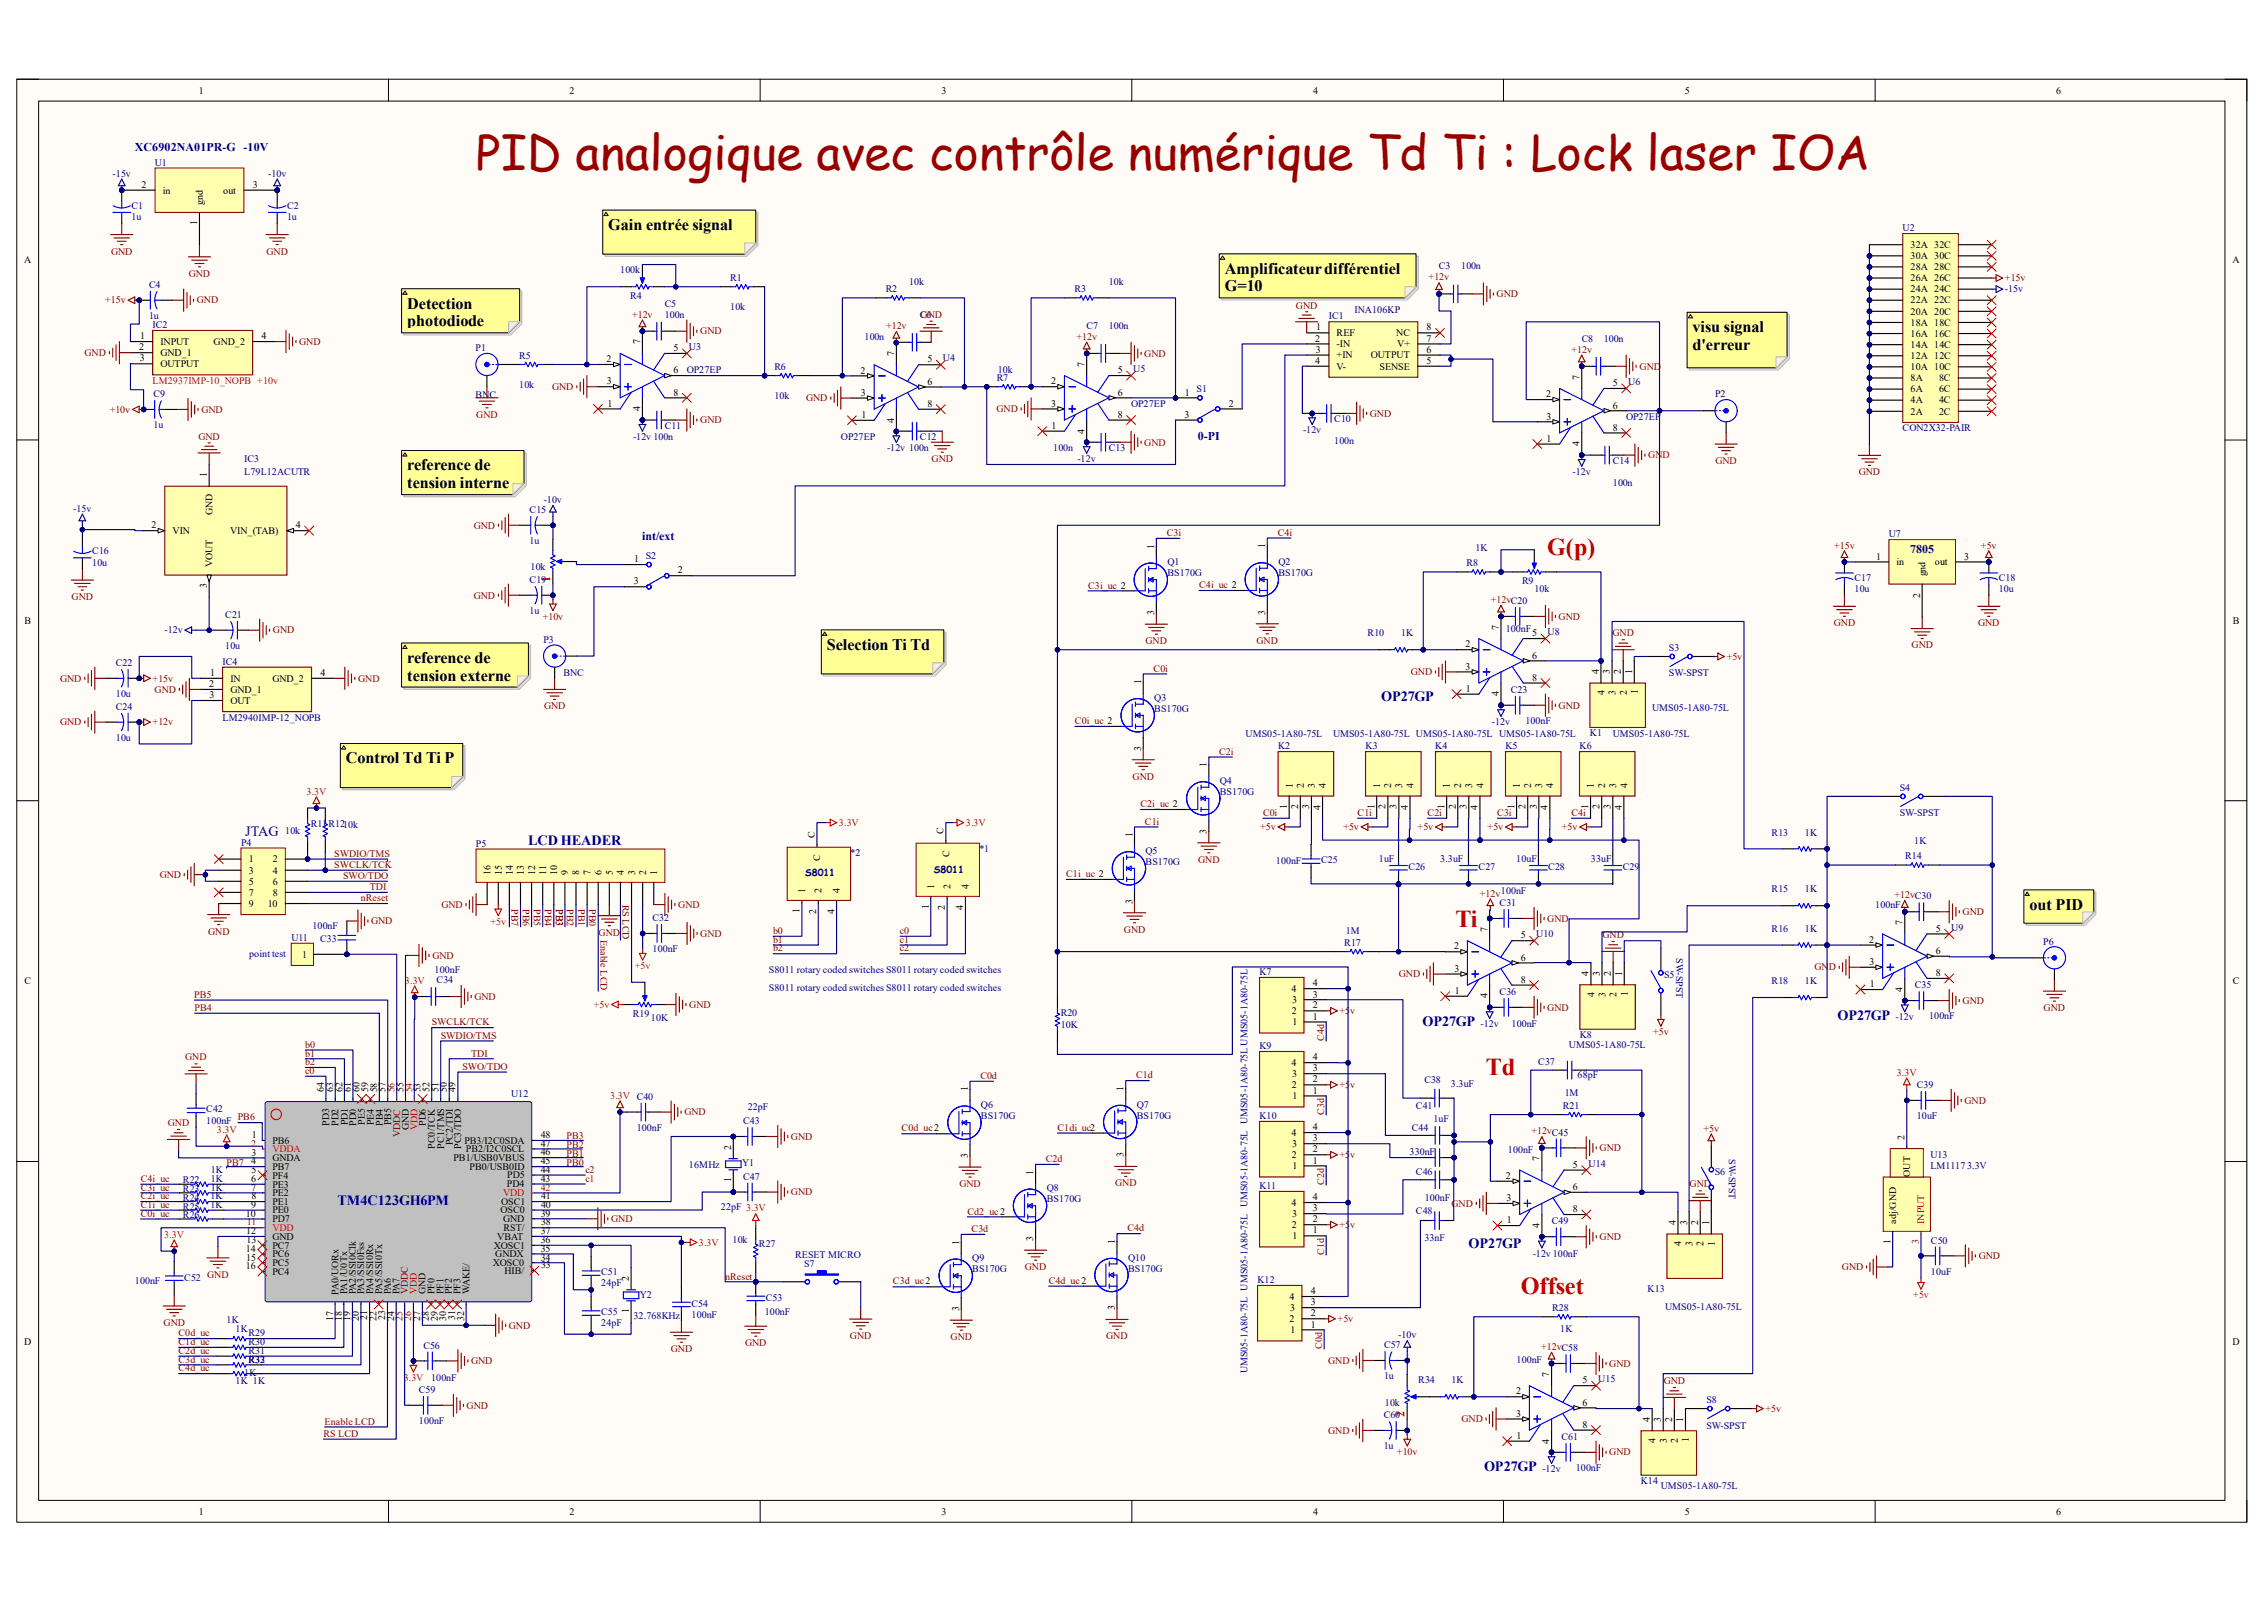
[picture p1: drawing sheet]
<svg xmlns="http://www.w3.org/2000/svg" width="297mm" height="210mm" viewBox="0 0 297 210" stroke-linecap="round" stroke-linejoin="round" font-family="sans-serif">
<defs><g id="words">
<text font-size="6.3" fill="#980000" x="62.4" y="22.3">PID analogique avec contrôle numérique Td Ti : Lock laser IOA</text>
<g font-size="3.2" fill="#f00">
<text x="203" y="72.8">G(p)</text>
<text x="190.9" y="121.5">Ti</text>
<text x="194.9" y="141.1">Td</text>
<text x="199.5" y="169.8">Offset</text>
</g>
<g font-size="2.1">
<text x="79.8" y="30.1">Gain entrée signal</text>
<text x="160.7" y="35.9">Amplificateur différentiel</text>
<text x="53.4" y="40.5">Detection</text>
<text x="160.7" y="38.2">G=10</text>
<text x="53.4" y="42.8">photodiode</text>
<text x="222" y="43.6">visu signal</text>
<text x="222" y="45.9">d'erreur</text>
<text x="53.4" y="61.7">reference de</text>
<text x="53.4" y="64">tension interne</text>
<text x="53.4" y="87">reference de</text>
<text x="53.4" y="89.3">tension externe</text>
<text x="108.5" y="85.2">Selection Ti Td</text>
<text x="45.4" y="100.1">Control Td Ti P</text>
<text x="266.2" y="119.3">out PID</text>
</g>
<g font-size="1.9" fill="#000080">
<text x="181.2" y="92">OP27GP</text>
<text x="32.2" y="109.6">JTAG</text>
<text x="69.3" y="110.8">LCD HEADER</text>
<text x="186.6" y="134.6">OP27GP</text>
<text x="241" y="133.8">OP27GP</text>
<text x="44.3" y="158">TM4C123GH6PM</text>
<text x="192.7" y="163.7">OP27GP</text>
<text x="194.7" y="193">OP27GP</text>
</g>
<g font-size="1.6" fill="#000080">
<text x="17.7" y="19.8">XC6902NA01PR-G -10V</text>
<text x="157.1" y="57.7">0-PI</text>
<text x="84.2" y="70.8">int/ext</text>
<text x="250.6" y="72.6">7805</text>
</g>
<g font-size="1.6" fill="#f00">
<text x="72.2" y="76.4" transform="rotate(-90 72.2 76.4)">1</text>
<text x="184.3" y="185.9" transform="rotate(-90 184.3 185.9)">2</text>
</g>
<g font-size="1.3">
<text x="26.1" y="12.3">1</text>
<text x="74.7" y="12.3">2</text>
<text x="123.5" y="12.3">3</text>
<text x="172.3" y="12.3">4</text>
<text x="221" y="12.3">5</text>
<text x="269.7" y="12.3">6</text>
<text x="18.6" y="24.6">2</text>
<text x="21.4" y="25.4">in</text>
<text x="25.9" y="29.5" transform="rotate(-90 25.9 29.5)">1</text>
<text x="26.6" y="26.8" transform="rotate(-90 26.6 26.8)">gnd</text>
<text x="29.3" y="25.4">out</text>
<text x="33.1" y="24.6">3</text>
<text x="3.2" y="34.5">A</text>
<text x="250.7" y="32.5">32A 32C</text>
<text x="250.7" y="34">30A 30C</text>
<text x="250.7" y="35.4">28A 28C</text>
<text x="292.9" y="34.5">A</text>
<text x="250.7" y="36.9">26A 26C</text>
<text x="250.7" y="38.4">24A 24C</text>
<text x="250.7" y="39.8">22A 22C</text>
<text x="250.7" y="41.3">20A 20C</text>
<text x="18.2" y="46">2</text>
<text x="18.3" y="47.4">3</text>
<text x="18.4" y="44.5">1</text>
<text x="21" y="45.3">INPUT</text>
<text x="21" y="46.7">GND_1</text>
<text x="28" y="45.3">GND_2</text>
<text x="34.3" y="44.5">4</text>
<text x="79.6" y="47.5">2</text>
<text x="84" y="45.2" transform="rotate(-90 84 45.2)">7</text>
<text x="88.3" y="46.1">5</text>
<text x="117.3" y="46.7" transform="rotate(-90 117.3 46.7)">7</text>
<text x="121.7" y="47.5">5</text>
<text x="172.6" y="44.8">2</text>
<text x="172.6" y="47.8">4</text>
<text x="172.6" y="46.3">3</text>
<text x="172.7" y="43.3">1</text>
<text x="175.3" y="44.1">REF</text>
<text x="175.3" y="45.6">-IN</text>
<text x="175.3" y="47">+IN</text>
<text x="179.8" y="47">OUTPUT</text>
<text x="183.2" y="44.1">NC</text>
<text x="183.3" y="45.6">V+</text>
<text x="187.2" y="43.3">8</text>
<text x="187.2" y="44.8">7</text>
<text x="187.2" y="46.3">6</text>
<text x="187.2" y="47.8">5</text>
<text x="250.7" y="42.7">18A 18C</text>
<text x="250.7" y="47.1">12A 12C</text>
<text x="250.7" y="45.6">14A 14C</text>
<text x="250.7" y="44.2">16A 16C</text>
<text x="21" y="48.2">OUTPUT</text>
<text x="79.6" y="50.4">3</text>
<text x="79.7" y="53.3">1</text>
<text x="84" y="54" transform="rotate(-90 84 54)">4</text>
<text x="88.3" y="51.9">8</text>
<text x="88.3" y="49">6</text>
<text x="112.9" y="49">2</text>
<text x="112.9" y="51.9">3</text>
<text x="121.7" y="53.4">8</text>
<text x="121.7" y="50.5">6</text>
<text x="137.9" y="50.4">2</text>
<text x="137.9" y="53.3">3</text>
<text x="142.3" y="48.1" transform="rotate(-90 142.3 48.1)">7</text>
<text x="146.6" y="51.9">6</text>
<text x="146.6" y="49">5</text>
<text x="155.4" y="51.9">1</text>
<text x="161.2" y="53.3">2</text>
<text x="175.3" y="48.5">V-</text>
<text x="181" y="48.5">SENSE</text>
<text x="202.8" y="52.1">2</text>
<text x="207.2" y="49.8" transform="rotate(-90 207.2 49.8)">7</text>
<text x="211.6" y="53.6">6</text>
<text x="211.6" y="50.7">5</text>
<text x="250.7" y="52.9">4A</text>
<text x="250.7" y="51.5">6A</text>
<text x="250.7" y="50">8A</text>
<text x="250.7" y="48.6">10A 10C</text>
<text x="254.4" y="52.9">4C</text>
<text x="254.4" y="51.5">6C</text>
<text x="254.4" y="50">8C</text>
<text x="113" y="54.8">1</text>
<text x="117.3" y="55.5" transform="rotate(-90 117.3 55.5)">4</text>
<text x="138" y="56.3">1</text>
<text x="142.3" y="56.9" transform="rotate(-90 142.3 56.9)">4</text>
<text x="146.6" y="54.8">8</text>
<text x="155.4" y="54.8">3</text>
<text x="202.9" y="55">3</text>
<text x="202.9" y="58">1</text>
<text x="207.2" y="58.5" transform="rotate(-90 207.2 58.5)">4</text>
<text x="211.6" y="56.5">8</text>
<text x="250.7" y="54.4">2A</text>
<text x="254.4" y="54.4">2C</text>
<text x="27.1" y="62.6" transform="rotate(-90 27.1 62.6)">1</text>
<text x="19.9" y="69.3">2</text>
<text x="22.6" y="70.1">VIN</text>
<text x="27.9" y="67.6" transform="rotate(-90 27.9 67.6)">GND</text>
<text x="30.2" y="70.1">VIN_(TAB)</text>
<text x="38.8" y="69.3">4</text>
<text x="151.4" y="72" transform="rotate(-90 151.4 72)">1</text>
<text x="166" y="71.9" transform="rotate(-90 166 71.9)">1</text>
<text x="27.1" y="77.1" transform="rotate(-90 27.1 77.1)">3</text>
<text x="27.9" y="74.4" transform="rotate(-90 27.9 74.4)">VOUT</text>
<text x="83.1" y="76.7">3</text>
<text x="83.2" y="73.8">1</text>
<text x="88.9" y="75.2">2</text>
<text x="246.1" y="73.4">1</text>
<text x="248.8" y="74.1">in</text>
<text x="252.6" y="75.6" transform="rotate(-90 252.6 75.6)">gnd</text>
<text x="253.8" y="74.1">out</text>
<text x="257.7" y="73.4">3</text>
<text x="3.2" y="81.8">B</text>
<text x="151.4" y="80.7" transform="rotate(-90 151.4 80.7)">3</text>
<text x="166" y="80.6" transform="rotate(-90 166 80.6)">3</text>
<text x="196.6" y="82.6" transform="rotate(-90 196.6 82.6)">7</text>
<text x="201" y="83.5">5</text>
<text x="251.9" y="78.4" transform="rotate(-90 251.9 78.4)">2</text>
<text x="292.9" y="81.8">B</text>
<text x="27.6" y="88.7">1</text>
<text x="30.2" y="89.4">IN</text>
<text x="35.7" y="89.4">GND_2</text>
<text x="42" y="88.7">4</text>
<text x="149.7" y="89.7" transform="rotate(-90 149.7 89.7)">1</text>
<text x="192.2" y="84.9">2</text>
<text x="192.3" y="87.8">3</text>
<text x="201" y="89.3">8</text>
<text x="201" y="86.4">6</text>
<text x="209.8" y="88.4" transform="rotate(-90 209.8 88.4)">4</text>
<text x="211.2" y="88.4" transform="rotate(-90 211.2 88.4)">3</text>
<text x="212.6" y="88.4" transform="rotate(-90 212.6 88.4)">2</text>
<text x="214.1" y="88.4" transform="rotate(-90 214.1 88.4)">1</text>
<text x="27.4" y="90.1">2</text>
<text x="27.5" y="91.6">3</text>
<text x="30.2" y="90.8">GND_1</text>
<text x="30.2" y="92.3">OUT</text>
<text x="192.3" y="90.8">1</text>
<text x="196.6" y="91.4" transform="rotate(-90 196.6 91.4)">4</text>
<text x="210.5" y="91.2" transform="rotate(-90 210.5 91.2)">4</text>
<text x="211.9" y="91.1" transform="rotate(-90 211.9 91.1)">3</text>
<text x="213.4" y="91.2" transform="rotate(-90 213.4 91.2)">2</text>
<text x="214.8" y="91.1" transform="rotate(-90 214.8 91.1)">1</text>
<text x="149.7" y="98.5" transform="rotate(-90 149.7 98.5)">3</text>
<text x="158.3" y="100.7" transform="rotate(-90 158.3 100.7)">1</text>
<text x="168.8" y="106.1" transform="rotate(-90 168.8 106.1)">1</text>
<text x="169.6" y="103.4" transform="rotate(-90 169.6 103.4)">1</text>
<text x="170.3" y="106.2" transform="rotate(-90 170.3 106.2)">2</text>
<text x="171" y="103.4" transform="rotate(-90 171 103.4)">2</text>
<text x="171.7" y="106.1" transform="rotate(-90 171.7 106.1)">3</text>
<text x="172.5" y="103.4" transform="rotate(-90 172.5 103.4)">3</text>
<text x="173.2" y="106.2" transform="rotate(-90 173.2 106.2)">4</text>
<text x="174" y="103.4" transform="rotate(-90 174 103.4)">4</text>
<text x="180.3" y="106.1" transform="rotate(-90 180.3 106.1)">1</text>
<text x="181.1" y="103.4" transform="rotate(-90 181.1 103.4)">1</text>
<text x="181.8" y="106.2" transform="rotate(-90 181.8 106.2)">2</text>
<text x="182.5" y="103.4" transform="rotate(-90 182.5 103.4)">2</text>
<text x="183.2" y="106.1" transform="rotate(-90 183.2 106.1)">3</text>
<text x="183.9" y="103.4" transform="rotate(-90 183.9 103.4)">3</text>
<text x="184.7" y="106.2" transform="rotate(-90 184.7 106.2)">4</text>
<text x="185.4" y="103.4" transform="rotate(-90 185.4 103.4)">4</text>
<text x="189.5" y="106.1" transform="rotate(-90 189.5 106.1)">1</text>
<text x="190.2" y="103.4" transform="rotate(-90 190.2 103.4)">1</text>
<text x="191" y="106.2" transform="rotate(-90 191 106.2)">2</text>
<text x="191.7" y="103.4" transform="rotate(-90 191.7 103.4)">2</text>
<text x="192.4" y="106.1" transform="rotate(-90 192.4 106.1)">3</text>
<text x="193.1" y="103.4" transform="rotate(-90 193.1 103.4)">3</text>
<text x="193.8" y="106.2" transform="rotate(-90 193.8 106.2)">4</text>
<text x="194.6" y="103.4" transform="rotate(-90 194.6 103.4)">4</text>
<text x="198.7" y="106.1" transform="rotate(-90 198.7 106.1)">1</text>
<text x="199.4" y="103.4" transform="rotate(-90 199.4 103.4)">1</text>
<text x="200.1" y="106.2" transform="rotate(-90 200.1 106.2)">2</text>
<text x="200.9" y="103.4" transform="rotate(-90 200.9 103.4)">2</text>
<text x="201.6" y="106.1" transform="rotate(-90 201.6 106.1)">3</text>
<text x="202.3" y="103.4" transform="rotate(-90 202.3 103.4)">3</text>
<text x="203" y="106.2" transform="rotate(-90 203 106.2)">4</text>
<text x="203.8" y="103.4" transform="rotate(-90 203.8 103.4)">4</text>
<text x="208.4" y="106.1" transform="rotate(-90 208.4 106.1)">1</text>
<text x="209.1" y="103.4" transform="rotate(-90 209.1 103.4)">1</text>
<text x="209.9" y="106.2" transform="rotate(-90 209.9 106.2)">2</text>
<text x="210.6" y="103.4" transform="rotate(-90 210.6 103.4)">2</text>
<text x="211.3" y="106.1" transform="rotate(-90 211.3 106.1)">3</text>
<text x="212" y="103.4" transform="rotate(-90 212 103.4)">3</text>
<text x="212.8" y="106.2" transform="rotate(-90 212.8 106.2)">4</text>
<text x="213.5" y="103.4" transform="rotate(-90 213.5 103.4)">4</text>
<text x="32.6" y="113.1">1</text>
<text x="35.8" y="113.1">2</text>
<text x="106.9" y="109.9" transform="rotate(-90 106.9 109.9)">C</text>
<text x="107.6" y="112.9" transform="rotate(-90 107.6 112.9)">C</text>
<text x="123.8" y="109.3" transform="rotate(-90 123.8 109.3)">C</text>
<text x="124.5" y="112.4" transform="rotate(-90 124.5 112.4)">C</text>
<text x="148.6" y="109.8" transform="rotate(-90 148.6 109.8)">1</text>
<text x="158.3" y="109.3" transform="rotate(-90 158.3 109.3)">3</text>
<text x="32.6" y="114.6">3</text>
<text x="32.6" y="116">5</text>
<text x="32.6" y="117.5">7</text>
<text x="32.6" y="119">9</text>
<text x="35.1" y="119">10</text>
<text x="35.8" y="114.6">4</text>
<text x="35.8" y="116">6</text>
<text x="35.8" y="117.5">8</text>
<text x="64.3" y="114.7" transform="rotate(-90 64.3 114.7)">16</text>
<text x="65.8" y="114.7" transform="rotate(-90 65.8 114.7)">15</text>
<text x="67.3" y="114.7" transform="rotate(-90 67.3 114.7)">14</text>
<text x="68.7" y="114.7" transform="rotate(-90 68.7 114.7)">13</text>
<text x="70.2" y="114.7" transform="rotate(-90 70.2 114.7)">12</text>
<text x="71.6" y="114.7" transform="rotate(-90 71.6 114.7)">11</text>
<text x="73.1" y="114.7" transform="rotate(-90 73.1 114.7)">10</text>
<text x="74.6" y="114.7" transform="rotate(-90 74.6 114.7)">9</text>
<text x="76" y="114.7" transform="rotate(-90 76 114.7)">8</text>
<text x="77.5" y="114.7" transform="rotate(-90 77.5 114.7)">7</text>
<text x="78.9" y="114.7" transform="rotate(-90 78.9 114.7)">6</text>
<text x="80.4" y="114.7" transform="rotate(-90 80.4 114.7)">5</text>
<text x="81.8" y="114.7" transform="rotate(-90 81.8 114.7)">4</text>
<text x="83.3" y="114.7" transform="rotate(-90 83.3 114.7)">3</text>
<text x="84.8" y="114.7" transform="rotate(-90 84.8 114.7)">2</text>
<text x="86.2" y="114.7" transform="rotate(-90 86.2 114.7)">1</text>
<text x="104.9" y="119.8" transform="rotate(-90 104.9 119.8)">1</text>
<text x="105.6" y="117.1" transform="rotate(-90 105.6 117.1)">1</text>
<text x="107.1" y="119.9" transform="rotate(-90 107.1 119.9)">2</text>
<text x="107.8" y="117.1" transform="rotate(-90 107.8 117.1)">2</text>
<text x="109.5" y="119.9" transform="rotate(-90 109.5 119.9)">4</text>
<text x="110.2" y="117.1" transform="rotate(-90 110.2 117.1)">4</text>
<text x="121.8" y="119.3" transform="rotate(-90 121.8 119.3)">1</text>
<text x="122.6" y="116.6" transform="rotate(-90 122.6 116.6)">1</text>
<text x="124" y="119.4" transform="rotate(-90 124 119.4)">2</text>
<text x="124.7" y="116.6" transform="rotate(-90 124.7 116.6)">2</text>
<text x="126.4" y="119.4" transform="rotate(-90 126.4 119.4)">4</text>
<text x="127.1" y="116.6" transform="rotate(-90 127.1 116.6)">4</text>
<text x="148.6" y="118.5" transform="rotate(-90 148.6 118.5)">3</text>
<text x="39.6" y="125.6">1</text>
<text x="190.8" y="124.5">2</text>
<text x="195.2" y="122.2" transform="rotate(-90 195.2 122.2)">7</text>
<text x="199.5" y="123.1">5</text>
<text x="245.2" y="123.7">2</text>
<text x="249.6" y="121.3" transform="rotate(-90 249.6 121.3)">7</text>
<text x="254" y="125.1">6</text>
<text x="254" y="122.2">5</text>
<text x="3.2" y="129.1">C</text>
<text x="169.4" y="130.1">4</text>
<text x="169.5" y="131.6">3</text>
<text x="172.2" y="130.9">3</text>
<text x="172.2" y="129.4">4</text>
<text x="190.8" y="127.5">3</text>
<text x="190.8" y="130.4">1</text>
<text x="195.2" y="131" transform="rotate(-90 195.2 131)">4</text>
<text x="199.5" y="128.9">8</text>
<text x="199.5" y="126">6</text>
<text x="208.4" y="128" transform="rotate(-90 208.4 128)">4</text>
<text x="209.2" y="130.8" transform="rotate(-90 209.2 130.8)">4</text>
<text x="209.9" y="128" transform="rotate(-90 209.9 128)">3</text>
<text x="210.6" y="130.7" transform="rotate(-90 210.6 130.7)">3</text>
<text x="211.3" y="128" transform="rotate(-90 211.3 128)">2</text>
<text x="212.1" y="130.8" transform="rotate(-90 212.1 130.8)">2</text>
<text x="212.8" y="128" transform="rotate(-90 212.8 128)">1</text>
<text x="213.5" y="130.7" transform="rotate(-90 213.5 130.7)">1</text>
<text x="245.2" y="126.6">3</text>
<text x="245.3" y="129.5">1</text>
<text x="249.6" y="130.1" transform="rotate(-90 249.6 130.1)">4</text>
<text x="254" y="128.1">8</text>
<text x="292.9" y="129.1">C</text>
<text x="169.5" y="133">2</text>
<text x="169.5" y="134.5">1</text>
<text x="172.2" y="133.8">1</text>
<text x="172.2" y="132.3">2</text>
<text x="42.5" y="143.3" transform="rotate(-90 42.5 143.3)">64</text>
<text x="43.7" y="143.3" transform="rotate(-90 43.7 143.3)">63</text>
<text x="44.9" y="143.3" transform="rotate(-90 44.9 143.3)">62</text>
<text x="46" y="143.3" transform="rotate(-90 46 143.3)">61</text>
<text x="47.2" y="143.3" transform="rotate(-90 47.2 143.3)">60</text>
<text x="48.3" y="143.3" transform="rotate(-90 48.3 143.3)">59</text>
<text x="49.5" y="143.3" transform="rotate(-90 49.5 143.3)">58</text>
<text x="50.6" y="143.3" transform="rotate(-90 50.6 143.3)">57</text>
<text x="52.9" y="143.3" transform="rotate(-90 52.9 143.3)">55</text>
<text x="55.2" y="143.3" transform="rotate(-90 55.2 143.3)">53</text>
<text x="56.3" y="143.3" transform="rotate(-90 56.3 143.3)">52</text>
<text x="57.5" y="143.3" transform="rotate(-90 57.5 143.3)">51</text>
<text x="58.6" y="143.3" transform="rotate(-90 58.6 143.3)">50</text>
<text x="59.8" y="143.3" transform="rotate(-90 59.8 143.3)">49</text>
<text x="127" y="143.2" transform="rotate(-90 127 143.2)">1</text>
<text x="147.4" y="143.1" transform="rotate(-90 147.4 143.1)">1</text>
<text x="169.4" y="139.8">4</text>
<text x="169.5" y="142.7">2</text>
<text x="169.5" y="141.3">3</text>
<text x="172.2" y="143.5">1</text>
<text x="172.2" y="142">2</text>
<text x="172.2" y="140.5">3</text>
<text x="172.2" y="139.1">4</text>
<text x="33" y="149.3">1</text>
<text x="43.2" y="147.7" transform="rotate(-90 43.2 147.7)">PD3</text>
<text x="44.4" y="147.7" transform="rotate(-90 44.4 147.7)">PD2</text>
<text x="45.6" y="147.6" transform="rotate(-90 45.6 147.6)">PD1</text>
<text x="46.7" y="147.7" transform="rotate(-90 46.7 147.7)">PD0</text>
<text x="47.9" y="147.6" transform="rotate(-90 47.9 147.6)">PE5</text>
<text x="49" y="147.6" transform="rotate(-90 49 147.6)">PE4</text>
<text x="50.2" y="147.7" transform="rotate(-90 50.2 147.7)">PB4</text>
<text x="51.3" y="147.6" transform="rotate(-90 51.3 147.6)">PB5</text>
<text x="53.6" y="148.3" transform="rotate(-90 53.6 148.3)">GND</text>
<text x="55.9" y="147.7" transform="rotate(-90 55.9 147.7)">PD6</text>
<text x="71" y="149.3">48</text>
<text x="169.4" y="149">4</text>
<text x="169.5" y="144.2">1</text>
<text x="172.2" y="149.7">3</text>
<text x="172.2" y="148.3">4</text>
<text x="249.9" y="149.5" transform="rotate(-90 249.9 149.5)">2</text>
<text x="32.9" y="152.7">4</text>
<text x="32.9" y="155.1">6</text>
<text x="33" y="151.6">3</text>
<text x="33" y="153.9">5</text>
<text x="35.7" y="150">PB6</text>
<text x="35.7" y="152.3">GNDA</text>
<text x="35.7" y="153.5">PB7</text>
<text x="35.7" y="154.6">PF4</text>
<text x="35.7" y="155.8">PE3</text>
<text x="57.1" y="150.7" transform="rotate(-90 57.1 150.7)">PC0/TCK</text>
<text x="58.3" y="150.7" transform="rotate(-90 58.3 150.7)">PC1/TMS</text>
<text x="59.4" y="150.2" transform="rotate(-90 59.4 150.2)">PC2/TDI</text>
<text x="59.5" y="152.3">PB1/USB0VBUS</text>
<text x="60.5" y="150.7" transform="rotate(-90 60.5 150.7)">PC3/TDO</text>
<text x="60.9" y="150">PB3/I2C0SDA</text>
<text x="61.1" y="151.1">PB2/I2C0SCL</text>
<text x="61.6" y="153.5">PB0/USB0ID</text>
<text x="66.5" y="155.7">PD4</text>
<text x="66.5" y="154.6">PD5</text>
<text x="71" y="155">43</text>
<text x="71" y="153.8">44</text>
<text x="71" y="152.7">45</text>
<text x="71" y="151.6">46</text>
<text x="71" y="150.4">47</text>
<text x="95.9" y="155.1" transform="rotate(-90 95.9 155.1)">1</text>
<text x="95.9" y="150.8" transform="rotate(-90 95.9 150.8)">2</text>
<text x="127" y="151.9" transform="rotate(-90 127 151.9)">3</text>
<text x="135.6" y="154.1" transform="rotate(-90 135.6 154.1)">1</text>
<text x="147.4" y="151.8" transform="rotate(-90 147.4 151.8)">3</text>
<text x="169.5" y="151.9">2</text>
<text x="169.5" y="150.5">3</text>
<text x="169.5" y="153.4">1</text>
<text x="172.2" y="152.7">1</text>
<text x="172.2" y="151.2">2</text>
<text x="197.6" y="154.6">2</text>
<text x="202" y="152.3" transform="rotate(-90 202 152.3)">7</text>
<text x="206.3" y="153.2">5</text>
<text x="250.6" y="154.3" transform="rotate(-90 250.6 154.3)">OUT</text>
<text x="32.3" y="159.6">10</text>
<text x="32.3" y="161.9">12</text>
<text x="32.9" y="156.2">7</text>
<text x="32.9" y="158.5">9</text>
<text x="33" y="157.3">8</text>
<text x="35.7" y="156.9">PE2</text>
<text x="35.7" y="158.1">PE1</text>
<text x="35.7" y="159.2">PE0</text>
<text x="35.7" y="160.3">PD7</text>
<text x="65.7" y="159.2">OSC0</text>
<text x="65.7" y="158.1">OSC1</text>
<text x="66" y="160.3">GND</text>
<text x="66" y="161.5">RST/</text>
<text x="71" y="161.9">37</text>
<text x="71" y="159.6">39</text>
<text x="71" y="160.7">38</text>
<text x="71" y="158.4">40</text>
<text x="71" y="157.3">41</text>
<text x="169.4" y="158.2">4</text>
<text x="169.5" y="161.1">2</text>
<text x="169.5" y="159.6">3</text>
<text x="172.2" y="161.8">1</text>
<text x="172.2" y="160.4">2</text>
<text x="172.2" y="158.9">3</text>
<text x="172.2" y="157.4">4</text>
<text x="197.7" y="157.6">3</text>
<text x="197.7" y="160.5">1</text>
<text x="202" y="161.1" transform="rotate(-90 202 161.1)">4</text>
<text x="206.3" y="159">8</text>
<text x="206.3" y="156.1">6</text>
<text x="219.8" y="160.7" transform="rotate(-90 219.8 160.7)">4</text>
<text x="221.3" y="160.7" transform="rotate(-90 221.3 160.7)">3</text>
<text x="222.8" y="160.7" transform="rotate(-90 222.8 160.7)">2</text>
<text x="224.2" y="160.7" transform="rotate(-90 224.2 160.7)">1</text>
<text x="248.8" y="160.5" transform="rotate(-90 248.8 160.5)">adj/GND</text>
<text x="32.3" y="164.2">14</text>
<text x="32.3" y="166.5">16</text>
<text x="32.3" y="165.4">15</text>
<text x="32.3" y="163.1">13</text>
<text x="35.7" y="162.6">GND</text>
<text x="35.7" y="163.8">PC7</text>
<text x="35.7" y="164.9">PC6</text>
<text x="35.7" y="166.1">PC5</text>
<text x="35.7" y="167.2">PC4</text>
<text x="64.6" y="166.1">XOSC0</text>
<text x="64.8" y="163.8">XOSC1</text>
<text x="65" y="164.9">GNDX</text>
<text x="65.2" y="162.6">VBAT</text>
<text x="66.2" y="167.1">HIB/</text>
<text x="71" y="165.4">34</text>
<text x="71" y="164.2">35</text>
<text x="71" y="163.1">36</text>
<text x="71" y="166.4">33</text>
<text x="125.8" y="163.3" transform="rotate(-90 125.8 163.3)">1</text>
<text x="135.6" y="162.8" transform="rotate(-90 135.6 162.8)">3</text>
<text x="146.3" y="163.2" transform="rotate(-90 146.3 163.2)">1</text>
<text x="169.5" y="162.6">1</text>
<text x="220.6" y="163.5" transform="rotate(-90 220.6 163.5)">4</text>
<text x="222" y="163.4" transform="rotate(-90 222 163.4)">3</text>
<text x="223.5" y="163.5" transform="rotate(-90 223.5 163.5)">2</text>
<text x="225" y="163.4" transform="rotate(-90 225 163.4)">1</text>
<text x="248" y="163.2" transform="rotate(-90 248 163.2)">1</text>
<text x="43.7" y="173.3" transform="rotate(-90 43.7 173.3)">17</text>
<text x="44.4" y="169.8" transform="rotate(-90 44.4 169.8)">PA0/UORx</text>
<text x="44.8" y="173.2" transform="rotate(-90 44.8 173.2)">18</text>
<text x="45.6" y="169.8" transform="rotate(-90 45.6 169.8)">PA1/U0Tx</text>
<text x="45.9" y="173.3" transform="rotate(-90 45.9 173.3)">19</text>
<text x="46.7" y="169.8" transform="rotate(-90 46.7 169.8)">PA2/SSI0Clk</text>
<text x="47.1" y="173.3" transform="rotate(-90 47.1 173.3)">20</text>
<text x="47.8" y="169.8" transform="rotate(-90 47.8 169.8)">PA3/SSI0Fss</text>
<text x="48.2" y="173.1" transform="rotate(-90 48.2 173.1)">21</text>
<text x="48.9" y="169.8" transform="rotate(-90 48.9 169.8)">PA4/SSI0Rx</text>
<text x="49.4" y="173.3" transform="rotate(-90 49.4 173.3)">22</text>
<text x="50.1" y="169.8" transform="rotate(-90 50.1 169.8)">PA5/SSI0Tx</text>
<text x="50.5" y="173.2" transform="rotate(-90 50.5 173.2)">23</text>
<text x="51.3" y="169.8" transform="rotate(-90 51.3 169.8)">PA6</text>
<text x="51.7" y="173.3" transform="rotate(-90 51.7 173.3)">24</text>
<text x="52.4" y="169.8" transform="rotate(-90 52.4 169.8)">PA7</text>
<text x="55.1" y="173.3" transform="rotate(-90 55.1 173.3)">27</text>
<text x="55.8" y="169.8" transform="rotate(-90 55.8 169.8)">GND</text>
<text x="56.3" y="173.2" transform="rotate(-90 56.3 173.2)">28</text>
<text x="57" y="169.8" transform="rotate(-90 57 169.8)">PF0</text>
<text x="57.4" y="173.3" transform="rotate(-90 57.4 173.3)">29</text>
<text x="58.2" y="169.8" transform="rotate(-90 58.2 169.8)">PF1</text>
<text x="58.5" y="173.3" transform="rotate(-90 58.5 173.3)">30</text>
<text x="59.3" y="169.8" transform="rotate(-90 59.3 169.8)">PF2</text>
<text x="59.7" y="173.1" transform="rotate(-90 59.7 173.1)">31</text>
<text x="60.4" y="169.8" transform="rotate(-90 60.4 169.8)">PF3</text>
<text x="60.9" y="173.3" transform="rotate(-90 60.9 173.3)">32</text>
<text x="61.6" y="169.8" transform="rotate(-90 61.6 169.8)">WAKE/</text>
<text x="82.5" y="172.3" transform="rotate(-90 82.5 172.3)">1</text>
<text x="82.5" y="168" transform="rotate(-90 82.5 168)">2</text>
<text x="125.8" y="172" transform="rotate(-90 125.8 172)">3</text>
<text x="146.3" y="171.9" transform="rotate(-90 146.3 171.9)">3</text>
<text x="169.2" y="173.4">2</text>
<text x="169.2" y="170.5">4</text>
<text x="169.2" y="172">3</text>
<text x="172" y="172.7">2</text>
<text x="172" y="171.2">3</text>
<text x="172" y="169.8">4</text>
<text x="3.2" y="176.4">D</text>
<text x="169.3" y="174.9">1</text>
<text x="172" y="174.2">1</text>
<text x="292.9" y="176.4">D</text>
<text x="198.9" y="182.9">2</text>
<text x="198.9" y="185.8">3</text>
<text x="203.2" y="180.6" transform="rotate(-90 203.2 180.6)">7</text>
<text x="207.6" y="184.4">6</text>
<text x="207.6" y="181.5">5</text>
<text x="199" y="188.8">1</text>
<text x="203.2" y="189.4" transform="rotate(-90 203.2 189.4)">4</text>
<text x="207.6" y="187.3">8</text>
<text x="216.5" y="186.5" transform="rotate(-90 216.5 186.5)">4</text>
<text x="217.2" y="189.3" transform="rotate(-90 217.2 189.3)">4</text>
<text x="217.9" y="186.5" transform="rotate(-90 217.9 186.5)">3</text>
<text x="218.7" y="189.3" transform="rotate(-90 218.7 189.3)">3</text>
<text x="219.4" y="186.5" transform="rotate(-90 219.4 186.5)">2</text>
<text x="220.1" y="189.3" transform="rotate(-90 220.1 189.3)">2</text>
<text x="220.8" y="186.5" transform="rotate(-90 220.8 186.5)">1</text>
<text x="221.6" y="189.2" transform="rotate(-90 221.6 189.2)">1</text>
<text x="26.1" y="198.7">1</text>
<text x="74.7" y="198.7">2</text>
<text x="123.5" y="198.7">3</text>
<text x="172.3" y="198.7">4</text>
<text x="221" y="198.7">5</text>
<text x="269.7" y="198.7">6</text>
</g>
<g font-size="1.3" fill="#000080">
<text x="14.8" y="23.2">-15v</text>
<text x="20.3" y="21.8">U1</text>
<text x="35.2" y="23.2">-10v</text>
<text x="17.3" y="28.9">1u</text>
<text x="17.3" y="27.4">C1</text>
<text x="37.7" y="28.9">1u</text>
<text x="37.7" y="27.4">C2</text>
<text x="81.4" y="35.9">100k</text>
<text x="188.8" y="35.3">C3</text>
<text x="191.7" y="35.3">100n</text>
<text x="249.6" y="30.4">U2</text>
<text x="19.6" y="41.9">1u</text>
<text x="19.6" y="37.8">C4</text>
<text x="82.7" y="39.2">R4</text>
<text x="87.2" y="41.7">100n</text>
<text x="87.2" y="40.2">C5</text>
<text x="95.8" y="40.7">10k</text>
<text x="95.8" y="36.9">R1</text>
<text x="116.2" y="38.4">R2</text>
<text x="119.3" y="37.3">10k</text>
<text x="120.7" y="41.7">C6</text>
<text x="141" y="38.4">R3</text>
<text x="145.5" y="37.3">10k</text>
<text x="174.3" y="41.9">IC1</text>
<text x="177.7" y="41.1">INA106KP</text>
<text x="263" y="38.4">-15v</text>
<text x="20" y="43.1">IC2</text>
<text x="62.4" y="46.1">P1</text>
<text x="68.1" y="47.1">R5</text>
<text x="90.4" y="45.9">U3</text>
<text x="113.4" y="44.6">100n</text>
<text x="123.7" y="47.4">U4</text>
<text x="142.5" y="43.1">C7</text>
<text x="145.5" y="43.1">100n</text>
<text x="207.5" y="44.8">C8</text>
<text x="210.4" y="44.8">100n</text>
<text x="20.2" y="52.1">C9</text>
<text x="62.4" y="52.2">BNC</text>
<text x="68.1" y="50.9">10k</text>
<text x="90.1" y="49">OP27EP</text>
<text x="101.6" y="52.3">10k</text>
<text x="101.6" y="48.6">R6</text>
<text x="130.8" y="50">R7</text>
<text x="130.9" y="49">10k</text>
<text x="148.4" y="53.3">OP27EP</text>
<text x="148.7" y="48.8">U5</text>
<text x="157" y="51.4">S1</text>
<text x="213.6" y="50.5">U6</text>
<text x="225" y="52.1">P2</text>
<text x="20.2" y="56.2">1u</text>
<text x="83.1" y="57.7">-12v 100n</text>
<text x="87.2" y="56.3">C11</text>
<text x="110.3" y="57.7">OP27EP</text>
<text x="116.4" y="59.2">-12v 100n</text>
<text x="120.7" y="57.7">C12</text>
<text x="138.2" y="59.2">100n</text>
<text x="145.5" y="59.2">C13</text>
<text x="170.9" y="56.9">-12v</text>
<text x="175" y="58.3">100n</text>
<text x="175" y="55.4">C10</text>
<text x="213.3" y="55">OP27EP</text>
<text x="249.6" y="56.6">CON2X32-PAIR</text>
<text x="32" y="60.6">IC3</text>
<text x="32" y="62.3">L79L12ACUTR</text>
<text x="71.3" y="66">-10v</text>
<text x="141.4" y="60.6">-12v</text>
<text x="206.3" y="62.3">-12v</text>
<text x="211.6" y="63.8">100n</text>
<text x="211.6" y="60.9">C14</text>
<text x="9.6" y="67.1">-15v</text>
<text x="69.5" y="71.4">1u</text>
<text x="69.5" y="67.3">C15</text>
<text x="247.8" y="70.5">U7</text>
<text x="12.1" y="74.2">10u</text>
<text x="12.1" y="72.7">C16</text>
<text x="69.5" y="76.5">C19</text>
<text x="69.6" y="74.8">10k</text>
<text x="84.7" y="73.3">S2</text>
<text x="153.2" y="74.2">Q1</text>
<text x="153.2" y="75.6">BS170G</text>
<text x="167.7" y="74.1">Q2</text>
<text x="167.7" y="75.6">BS170G</text>
<text x="192.4" y="74.3">R8</text>
<text x="193.5" y="72.3">1K</text>
<text x="199.7" y="76.6">R9</text>
<text x="201.3" y="77.6">10k</text>
<text x="243.3" y="77.6">10u</text>
<text x="243.3" y="76.2">C17</text>
<text x="262.2" y="77.6">10u</text>
<text x="262.2" y="76.2">C18</text>
<text x="21.6" y="83.1">-12v</text>
<text x="29.5" y="81.1">C21</text>
<text x="69.5" y="80.6">1u</text>
<text x="179.4" y="83.5">R10</text>
<text x="183.8" y="83.5">1K</text>
<text x="197.5" y="82.9">100nF</text>
<text x="203" y="83.3">U8</text>
<text x="15.2" y="87.4">C22</text>
<text x="29.2" y="87.2">IC4</text>
<text x="29.5" y="85.1">10u</text>
<text x="71.3" y="84.3">P3</text>
<text x="73.9" y="88.7">BNC</text>
<text x="218.9" y="85.4">S3</text>
<text x="218.9" y="88.7">SW-SPST</text>
<text x="15.2" y="91.4">10u</text>
<text x="15.2" y="93.1">C24</text>
<text x="29.2" y="94.5">LM2940IMP-12_NOPB</text>
<text x="151.4" y="91.9">Q3</text>
<text x="151.4" y="93.4">BS170G</text>
<text x="195.7" y="95.1">-12v</text>
<text x="198.2" y="90.9">C23</text>
<text x="200.1" y="95">100nF</text>
<text x="216.7" y="93.3">UMS05-1A80-75L</text>
<text x="15.2" y="97.2">10u</text>
<text x="163.4" y="96.7">UMS05-1A80-75L</text>
<text x="167.7" y="98.3">K2</text>
<text x="174.9" y="96.7">UMS05-1A80-75L UMS05-1A80-75L UMS05-1A80-75L</text>
<text x="179.2" y="98.3">K3</text>
<text x="188.3" y="98.3">K4</text>
<text x="197.5" y="98.3">K5</text>
<text x="207.2" y="98.3">K6</text>
<text x="208.6" y="96.6">K1</text>
<text x="211.6" y="96.7">UMS05-1A80-75L</text>
<text x="160" y="102.8">Q4</text>
<text x="160" y="104.3">BS170G</text>
<text x="249.2" y="103.7">S4</text>
<text x="249.2" y="107.1">SW-SPST</text>
<text x="31.6" y="111">P4</text>
<text x="37.4" y="109.4">10k</text>
<text x="40.8" y="108.5">R11R1210k</text>
<text x="62.4" y="111.1">P5</text>
<text x="111.6" y="112.3">*2</text>
<text x="128.5" y="111.8">*1</text>
<text x="150.3" y="112">Q5</text>
<text x="150.3" y="113.5">BS170G</text>
<text x="167.4" y="113.3">100nF</text>
<text x="173.3" y="113.2">C25</text>
<text x="180.9" y="113.1">1uF</text>
<text x="188.9" y="113.1">3.3uF</text>
<text x="198.9" y="113.1">10uF</text>
<text x="208.7" y="113.1">33uF</text>
<text x="232.4" y="109.6">R13</text>
<text x="236.8" y="109.6">1K</text>
<text x="249.9" y="112.7">R14</text>
<text x="251.1" y="110.7">1K</text>
<text x="105.6" y="115">S8011</text>
<text x="122.5" y="114.5">S8011</text>
<text x="184.8" y="114.1">C26</text>
<text x="194" y="114.1">C27</text>
<text x="196.7" y="118.9">C31</text>
<text x="196.9" y="117.3">100nF</text>
<text x="203.1" y="114.1">C28</text>
<text x="212.9" y="114.1">C29</text>
<text x="232.4" y="117.1">R15</text>
<text x="236.8" y="117.1">1K</text>
<text x="246" y="119.1">100nF</text>
<text x="32.7" y="125.5">point test</text>
<text x="38.2" y="123.4">U11</text>
<text x="41" y="121.8">100nF</text>
<text x="42" y="123.6">C33</text>
<text x="85.6" y="124.9">100nF</text>
<text x="85.6" y="120.8">C32</text>
<text x="176.4" y="124.1">R17</text>
<text x="176.6" y="122.5">1M</text>
<text x="201.5" y="122.9">U10</text>
<text x="219.9" y="125.7" transform="rotate(90 219.9 125.7)">SW-SPST</text>
<text x="232.4" y="122.2">R16</text>
<text x="236.8" y="122.2">1K</text>
<text x="256" y="122.1">U9</text>
<text x="268.1" y="123.9">P6</text>
<text x="57" y="127.6">100nF</text>
<text x="57.3" y="129">C34</text>
<text x="100.9" y="127.7">S8011 rotary coded switches S8011 rotary coded switches</text>
<text x="100.9" y="130">S8011 rotary coded switches S8011 rotary coded switches</text>
<text x="165.2" y="127.9">K7</text>
<text x="196.7" y="130.5">C36</text>
<text x="218.3" y="128.4">S5</text>
<text x="232.4" y="129.1">R18</text>
<text x="236.8" y="129.1">1K</text>
<text x="251.2" y="129.7">C35</text>
<text x="83" y="133.3">R19</text>
<text x="85.4" y="134">10K</text>
<text x="139.1" y="134.8">10K</text>
<text x="139.1" y="133.3">R20</text>
<text x="165.2" y="137.6">K9</text>
<text x="194.2" y="134.7">-12v</text>
<text x="198.3" y="134.7">100nF</text>
<text x="205.8" y="137.5">UMS05-1A80-75L</text>
<text x="207.3" y="136.2">K8</text>
<text x="248.7" y="133.9">-12v</text>
<text x="253.1" y="133.7">100nF</text>
<text x="67.1" y="143.8">U12</text>
<text x="186.9" y="142.1">C38</text>
<text x="190.3" y="142.6">3.3uF</text>
<text x="201.8" y="139.7">C37</text>
<text x="205.3" y="143.8">1M</text>
<text x="207" y="141.4">68pF</text>
<text x="251.5" y="142.7">C39</text>
<text x="27.1" y="147.4">100nF</text>
<text x="27.1" y="145.9">C42</text>
<text x="83.5" y="148.3">100nF</text>
<text x="97.5" y="147.5">C43</text>
<text x="98.1" y="145.7">22pF</text>
<text x="128.7" y="145.4">Q6</text>
<text x="128.7" y="146.8">BS170G</text>
<text x="149.1" y="145.3">Q7</text>
<text x="149.1" y="146.7">BS170G</text>
<text x="165.2" y="146.8">K10</text>
<text x="185.2" y="148.3">C44</text>
<text x="185.8" y="145.5">C41</text>
<text x="188" y="147.2">1uF</text>
<text x="205" y="145.5">R21</text>
<text x="251.5" y="146.8">10uF</text>
<text x="24" y="155.2">R22</text>
<text x="27.6" y="153.9">1K</text>
<text x="27.6" y="155">1K</text>
<text x="90.4" y="153.2">16MHz</text>
<text x="97.4" y="153">Y1</text>
<text x="97.5" y="154.8">C47</text>
<text x="165.2" y="156">K11</text>
<text x="184.9" y="151.6">330nF</text>
<text x="185.8" y="154.1">C46</text>
<text x="197.8" y="151.2">100nF</text>
<text x="208.4" y="153">U14</text>
<text x="225" y="154.1">S6</text>
<text x="226.8" y="152.1" transform="rotate(90 226.8 152.1)">SW-SPST</text>
<text x="253.2" y="151.8">U13</text>
<text x="253.2" y="153.3">LM1117 3.3V</text>
<text x="24" y="156.4">R23</text>
<text x="24" y="157.5">R24</text>
<text x="24" y="158.7">R25</text>
<text x="24" y="159.8">R26</text>
<text x="27.6" y="157.3">1K</text>
<text x="27.6" y="158.5">1K</text>
<text x="27.6" y="156.2">1K</text>
<text x="94.6" y="158.7">22pF 3.3V</text>
<text x="137.3" y="156.3">Q8</text>
<text x="137.3" y="157.7">BS170G</text>
<text x="185.8" y="159.3">C48</text>
<text x="186.9" y="157.5">100nF</text>
<text x="203.6" y="160.6">C49</text>
<text x="24.2" y="168">C52</text>
<text x="78.9" y="167.3">C51</text>
<text x="96.1" y="163.1">10k</text>
<text x="99.6" y="163.6">R27</text>
<text x="104.3" y="165">RESET MICRO</text>
<text x="105.5" y="166.2">S7</text>
<text x="127.6" y="165.4">Q9</text>
<text x="127.6" y="166.9">BS170G</text>
<text x="148" y="165.4">Q10</text>
<text x="148" y="166.8">BS170G</text>
<text x="186.9" y="162.9">33nF</text>
<text x="201.1" y="164.8">-12v 100nF</text>
<text x="253.3" y="167.2">10uF</text>
<text x="253.3" y="163.2">C50</text>
<text x="17.7" y="168.4">100nF</text>
<text x="29.7" y="173.6">1K</text>
<text x="78.9" y="168.7">24pF</text>
<text x="78.9" y="174">24pF</text>
<text x="78.9" y="172.6">C55</text>
<text x="83.1" y="173">32.768KHz</text>
<text x="83.9" y="170.2">Y2</text>
<text x="90.7" y="172.8">100nF</text>
<text x="90.7" y="171.4">C54</text>
<text x="100.3" y="172.5">100nF</text>
<text x="100.5" y="170.6">C53</text>
<text x="165" y="168.3">K12</text>
<text x="203.6" y="172">R28</text>
<text x="216.2" y="169.5">K13</text>
<text x="218.4" y="171.9">UMS05-1A80-75L</text>
<text x="30.9" y="174.7">1K</text>
<text x="32.6" y="176.4">R30</text>
<text x="32.6" y="178.7">R33</text>
<text x="32.6" y="177.6">R31</text>
<text x="32.6" y="175.3">R29</text>
<text x="32.6" y="178.7">R32</text>
<text x="55.5" y="176.9">C56</text>
<text x="181.6" y="176.9">C57</text>
<text x="183.4" y="175.6">-10v</text>
<text x="199" y="178.7">100nF</text>
<text x="204.7" y="174.7">1K</text>
<text x="30.9" y="181.6">1K 1K</text>
<text x="32" y="180.5">1K</text>
<text x="54.9" y="182.8">C59</text>
<text x="56.6" y="181.1">100nF</text>
<text x="163.7" y="180.2" transform="rotate(-90 163.7 180.2)">UMS05-1A80-75L UMS05-1A80-75L UMS05-1A80-75L UMS05-1A80-75L UMS05-1A80-75L</text>
<text x="181.6" y="180.9">1u</text>
<text x="181.7" y="184.4">10k</text>
<text x="186.1" y="181.5">R34</text>
<text x="190.4" y="181.5">1K</text>
<text x="209.7" y="181.3">U15</text>
<text x="223.9" y="184">S8</text>
<text x="54.9" y="186.8">100nF</text>
<text x="181.5" y="190.1">1u</text>
<text x="181.5" y="186">C60</text>
<text x="204.9" y="188.9">C61</text>
<text x="223.9" y="187.4">SW-SPST</text>
<text x="202.4" y="193.1">-12v</text>
<text x="206.7" y="193">100nF</text>
<text x="215.3" y="194.7">K14</text>
<text x="217.9" y="195.4">UMS05-1A80-75L</text>
</g>
<g font-size="1.3" fill="#800000">
<text x="14.6" y="33.4">GND</text>
<text x="35" y="33.4">GND</text>
<text x="13.8" y="39.8">+15v</text>
<text x="24.8" y="36.3">GND</text>
<text x="25.8" y="39.8">GND</text>
<text x="82.9" y="41.7">+12v</text>
<text x="120.8" y="41.7">GND</text>
<text x="170" y="40.5">GND</text>
<text x="187.4" y="36.8">+12v</text>
<text x="196.3" y="39">GND</text>
<text x="263" y="36.9">+15v</text>
<text x="11.1" y="46.7">GND</text>
<text x="39.2" y="45.3">GND</text>
<text x="91.9" y="43.9">GND</text>
<text x="116.2" y="43.2">+12v</text>
<text x="141.2" y="44.6">+12v</text>
<text x="150.1" y="46.8">GND</text>
<text x="206.2" y="46.3">+12v</text>
<text x="72.4" y="51.2">GND</text>
<text x="105.7" y="52.7">GND</text>
<text x="215.1" y="48.5">GND</text>
<text x="14.4" y="54.1">+10v</text>
<text x="26" y="57.7">GND</text>
<text x="26.4" y="54.1">GND</text>
<text x="62.5" y="54.8">GND</text>
<text x="91.9" y="55.5">GND</text>
<text x="130.7" y="54.1">GND</text>
<text x="150.1" y="58.5">GND</text>
<text x="179.7" y="54.7">GND</text>
<text x="122.2" y="60.6">GND</text>
<text x="216.2" y="60.1">GND</text>
<text x="225" y="60.9">GND</text>
<text x="243.8" y="62.4">GND</text>
<text x="62.1" y="69.3">GND</text>
<text x="153.1" y="70.3">C3i</text>
<text x="167.6" y="70.3">C4i</text>
<text x="240.6" y="72">+15v</text>
<text x="259.9" y="72">+5v</text>
<text x="142.7" y="77.2">C3i_uc 2</text>
<text x="157.3" y="77.2">C4i_uc 2</text>
<text x="9.4" y="78.7">GND</text>
<text x="35.8" y="83.1">GND</text>
<text x="62.1" y="78.5">GND</text>
<text x="71.2" y="81.3">+10v</text>
<text x="195.6" y="79.1">+12vC20</text>
<text x="204.5" y="81.3">GND</text>
<text x="211.5" y="83.5">GND</text>
<text x="240.6" y="82.2">GND</text>
<text x="259.5" y="82.2">GND</text>
<text x="7.9" y="89.4">GND</text>
<text x="20" y="89.4">+15v</text>
<text x="47" y="89.4">GND</text>
<text x="150.3" y="84.5">GND</text>
<text x="151.3" y="88.1">C0i</text>
<text x="164.8" y="84.5">GND</text>
<text x="185.1" y="88.6">GND</text>
<text x="226.5" y="86.5">+5v</text>
<text x="250.8" y="85">GND</text>
<text x="7.9" y="95.2">GND</text>
<text x="20" y="95.2">+12v</text>
<text x="20.3" y="90.8">GND</text>
<text x="71.4" y="93">GND</text>
<text x="141" y="95">C0i_uc 2</text>
<text x="204.5" y="93">GND</text>
<text x="159.9" y="99">C2i</text>
<text x="148.6" y="102.3">GND</text>
<text x="149.6" y="105.9">C2i_uc 2</text>
<text x="165.7" y="107">C0i</text>
<text x="178.1" y="107">C1i</text>
<text x="187.3" y="107">C2i</text>
<text x="196.4" y="107">C3i</text>
<text x="206.2" y="107">C4i</text>
<text x="43.9" y="113.8">SWCLK/TCK</text>
<text x="43.9" y="112.4">SWDIO/TMS</text>
<text x="150.2" y="108.2">C1i</text>
<text x="157.2" y="113.2">GND</text>
<text x="165.3" y="108.9">+5v</text>
<text x="176.2" y="108.9">+5v</text>
<text x="186" y="108.9">+5v</text>
<text x="195.2" y="108.9">+5v</text>
<text x="204.9" y="108.9">+5v</text>
<text x="21" y="115.1">GND</text>
<text x="45" y="115.3">SWO/TDO</text>
<text x="47.3" y="118.2">nReset</text>
<text x="48.5" y="116.8">TDI</text>
<text x="57.9" y="119.1">GND</text>
<text x="67.1" y="119.3" transform="rotate(90 67.1 119.3)">PB7</text>
<text x="68.6" y="119.3" transform="rotate(90 68.6 119.3)">PB6</text>
<text x="70" y="119.3" transform="rotate(90 70 119.3)">PB5</text>
<text x="71.5" y="119.3" transform="rotate(90 71.5 119.3)">PB4</text>
<text x="72.9" y="119.3" transform="rotate(90 72.9 119.3)">PB3</text>
<text x="74.4" y="119.3" transform="rotate(90 74.4 119.3)">PB2</text>
<text x="75.9" y="119.3" transform="rotate(90 75.9 119.3)">PB1</text>
<text x="77.3" y="119.3" transform="rotate(90 77.3 119.3)">PB0</text>
<text x="81.7" y="118.7" transform="rotate(90 81.7 118.7)">RS LCD</text>
<text x="89" y="119.1">GND</text>
<text x="139.9" y="115.1">C1i_uc 2</text>
<text x="194.1" y="117.6">+12v</text>
<text x="248.5" y="117.9">+12vC30</text>
<text x="27.3" y="122.6">GND</text>
<text x="48.7" y="121.2">GND</text>
<text x="56.7" y="125.8">GND</text>
<text x="78.5" y="122.7">GND</text>
<text x="78.8" y="123.3" transform="rotate(90 78.8 123.3)">Enable LCD</text>
<text x="91.9" y="122.9">GND</text>
<text x="101.4" y="122.5">b0</text>
<text x="101.4" y="123.7">b1</text>
<text x="101.4" y="124.8">b2</text>
<text x="118.1" y="122.5">c0</text>
<text x="118.1" y="123.7">c1</text>
<text x="118.1" y="124.8">c2</text>
<text x="147.4" y="122.3">GND</text>
<text x="203" y="120.9">GND</text>
<text x="210.2" y="123.1">GND</text>
<text x="257.5" y="120">GND</text>
<text x="25.5" y="130.9">PB5</text>
<text x="62.2" y="131.1">GND</text>
<text x="183.5" y="128.2">GND</text>
<text x="238" y="127.3">GND</text>
<text x="257.5" y="131.7">GND</text>
<text x="25.5" y="132.6">PB4</text>
<text x="40" y="137.5">b0</text>
<text x="56.6" y="134.5">SWCLK/TCK</text>
<text x="57.8" y="136.3">SWDIO/TMS</text>
<text x="90.4" y="132.2">GND</text>
<text x="173.7" y="136.6" transform="rotate(-90 173.7 136.6)">C4d</text>
<text x="175.7" y="133">+5v</text>
<text x="203" y="132.6">GND</text>
<text x="216.9" y="135.8">+5v</text>
<text x="268.1" y="132.6">GND</text>
<text x="24.3" y="139.1">GND</text>
<text x="40" y="138.6">b1</text>
<text x="40" y="139.7">b2</text>
<text x="40" y="140.9">c0</text>
<text x="51.8" y="143.3" transform="rotate(-90 51.8 143.3)">56</text>
<text x="60.7" y="140.3">SWO/TDO</text>
<text x="61.8" y="138.6">TDI</text>
<text x="128.6" y="141.6">C0d</text>
<text x="149.1" y="141.4">C1d</text>
<text x="175.7" y="142.7">+5v</text>
<text x="22" y="147.7">GND</text>
<text x="31.2" y="147">PB6</text>
<text x="52.5" y="149.2" transform="rotate(-90 52.5 149.2)">VDDC</text>
<text x="74.3" y="149.4">PB3</text>
<text x="89.8" y="146.3">GND</text>
<text x="103.8" y="149.5">GND</text>
<text x="118.3" y="148.4">C0d_uc2</text>
<text x="138.7" y="148.3">C1di_uc2</text>
<text x="173.7" y="146.3" transform="rotate(-90 173.7 146.3)">C3d</text>
<text x="200.9" y="148.8">+12vC45</text>
<text x="223.5" y="148.5">+5v</text>
<text x="257.7" y="144.8">GND</text>
<text x="18.5" y="155.1">C4i_uc</text>
<text x="29.7" y="152.9">PB7</text>
<text x="74.3" y="153">PB0</text>
<text x="74.3" y="151.8">PB1</text>
<text x="74.3" y="150.6">PB2</text>
<text x="76.8" y="155">c1</text>
<text x="76.8" y="153.8">c2</text>
<text x="125.9" y="155.7">GND</text>
<text x="137.2" y="152.4">C2d</text>
<text x="146.3" y="155.6">GND</text>
<text x="173.7" y="155.4" transform="rotate(-90 173.7 155.4)">C2d</text>
<text x="175.7" y="151.9">+5v</text>
<text x="209.8" y="151">GND</text>
<text x="221.7" y="155.7">GND</text>
<text x="18.5" y="158.5">C1i_uc</text>
<text x="18.5" y="157.3">C2i_uc</text>
<text x="18.5" y="156.2">C3i_uc</text>
<text x="18.5" y="159.6">C0i_uc</text>
<text x="80.2" y="160.3">GND</text>
<text x="103.8" y="156.8">GND</text>
<text x="126.9" y="159.3">Cd2_uc2</text>
<text x="127.5" y="161.6">C3d</text>
<text x="147.9" y="161.5">C4d</text>
<text x="175.7" y="161.1">+5v</text>
<text x="190.4" y="158.3">GND</text>
<text x="27.2" y="167.6">GND</text>
<text x="95.1" y="167.9">nReset</text>
<text x="134.5" y="166.6">GND</text>
<text x="173.7" y="164.6" transform="rotate(-90 173.7 164.6)">C1d</text>
<text x="209.8" y="162.6">GND</text>
<text x="241.6" y="166.6">GND</text>
<text x="259.6" y="165.2">GND</text>
<text x="21.5" y="173.9">GND</text>
<text x="52.8" y="173.2" transform="rotate(-90 52.8 173.2)">25</text>
<text x="53.5" y="169.8" transform="rotate(-90 53.5 169.8)">VDDC</text>
<text x="117.1" y="168.5">C3d_uc2</text>
<text x="137.6" y="168.4">C4d_uc2</text>
<text x="175.5" y="173.4">+5v</text>
<text x="23.4" y="176.4">C1d_uc</text>
<text x="23.4" y="177.6">C2d_uc</text>
<text x="23.4" y="178.7">C3d_uc</text>
<text x="23.4" y="175.3">C0d_uc</text>
<text x="23.4" y="179.9">C4d_uc</text>
<text x="61.8" y="178.9">GND</text>
<text x="66.8" y="174.3">GND</text>
<text x="88" y="177.4">GND</text>
<text x="97.7" y="176.6">GND</text>
<text x="111.5" y="175.6">GND</text>
<text x="124.7" y="175.8">GND</text>
<text x="145.1" y="175.7">GND</text>
<text x="173.4" y="177" transform="rotate(-90 173.4 177)">C0d</text>
<text x="174.2" y="178.9">GND</text>
<text x="202.2" y="177.1">+12vC58</text>
<text x="211.1" y="179.3">GND</text>
<text x="61.2" y="184.8">GND</text>
<text x="218.3" y="181.6">GND</text>
<text x="231.6" y="185.2">+5v</text>
<text x="42.4" y="188.5">RS LCD</text>
<text x="42.6" y="186.9">Enable LCD</text>
<text x="174.2" y="188.1">GND</text>
<text x="183.3" y="190.8">+10v</text>
<text x="191.7" y="186.6">GND</text>
<text x="211.1" y="190.9">GND</text>
</g>
<g font-size="1.3" fill="#f00">
<text x="20" y="50.3">LM2937IMP-10_NOPB +10v</text>
<text x="40.2" y="104.2">3.3V</text>
<text x="110.1" y="108.3">3.3V</text>
<text x="126.7" y="108.3">3.3V</text>
<text x="64.3" y="121.3">+5v</text>
<text x="53.1" y="129">3.3V</text>
<text x="83.3" y="127.1">+5v</text>
<text x="77.9" y="132.2">+5v</text>
<text x="54.1" y="143.3" transform="rotate(-90 54.1 143.3)">54</text>
<text x="248.8" y="141.1">3.3V</text>
<text x="28.4" y="148.6">3.3V</text>
<text x="54.8" y="148.3" transform="rotate(-90 54.8 148.3)">VDD</text>
<text x="80.1" y="144.1">3.3V C40</text>
<text x="32.9" y="150.4">2</text>
<text x="35.7" y="151.2">VDDA</text>
<text x="32.4" y="160.7">11</text>
<text x="35.7" y="161.5">VDD</text>
<text x="66" y="156.9">VDD</text>
<text x="71" y="156.2">42</text>
<text x="252.4" y="160.5" transform="rotate(-90 252.4 160.5)">INPUT</text>
<text x="21.5" y="162.3">3.3V</text>
<text x="91.7" y="163.4">3.3V</text>
<text x="251.7" y="163.2" transform="rotate(-90 251.7 163.2)">3</text>
<text x="53.9" y="173.3" transform="rotate(-90 53.9 173.3)">26</text>
<text x="54.7" y="169.8" transform="rotate(-90 54.7 169.8)">VDD</text>
<text x="251" y="170.3">+5v</text>
<text x="53" y="181.1">3.3V</text>
</g>
</g></defs>
<path d="M2.2 10.4h292.6v189.3h-292.6z" fill-rule="evenodd" fill="#fffcf8"/>
<path d="M2.2 10.4h292.6v189.3h-292.6z" fill="none" stroke="#000" stroke-width=".13"/>
<path d="M5.1 13.3h286.8v183.5h-286.8z" fill-rule="evenodd" fill="#fffcf8"/>
<g fill="none" stroke="#000" stroke-width=".13">
<path d="M2.2 10.4h2.9M5.1 13.3h286.8v183.5h-286.8zM51 10.4v2.9M99.7 10.4v2.9M148.5 10.4v2.9M197.2 10.4v2.9M246 10.4v2.9M291.9 10.4h2.9v2.9M2.2 57.7h2.9M291.9 57.7h2.9M2.2 105h2.9M291.9 105h2.9"/>
<path d="M2.2 152.4h2.9M291.9 152.4h2.9M51 196.8v2.9M99.7 196.8v2.9M148.5 196.8v2.9M197.2 196.8v2.9M246 196.8v2.9M294.8 196.8v2.9"/>
</g>
<circle cx="196.9" cy="80.9" r=".29" fill="#000080"/>
<circle cx="196.9" cy="80.9" r=".29" fill="none" stroke="#000080" stroke-width=".13"/>
<circle cx="196.9" cy="92.5" r=".29" fill="#000080"/>
<circle cx="196.9" cy="92.5" r=".29" fill="none" stroke="#000080" stroke-width=".13"/>
<path d="M191.1 88.1h2.9M199.8 89.6h2.9" fill="none" stroke="#000" stroke-width=".15"/>
<path d="M193.1 87.9l.9 .2-.9 .3z" fill="#f8fcff"/>
<path d="M193.1 87.9l.9 .2-.9 .3z" fill="none" stroke="#000" stroke-width=".13"/>
<path d="M191.1 85.2h2.9" fill="none" stroke="#000" stroke-width=".15"/>
<path d="M193.1 84.9l.9 .3-.9 .3z" fill="#f8fcff"/>
<path d="M193.1 84.9l.9 .3-.9 .3z" fill="none" stroke="#000" stroke-width=".13"/>
<path d="M199.8 86.7h2.9" fill="none" stroke="#000" stroke-width=".15"/>
<path d="M199.8 86.4l.9 .3-.9 .3z" fill="#f8fcff"/>
<path d="M199.8 86.4l.9 .3-.9 .3z" fill="none" stroke="#000" stroke-width=".13"/>
<path d="M196.9 80.9v2.9" fill="none" stroke="#000" stroke-width=".15"/>
<circle cx="196.9" cy="80.9" r=".29" fill="#000080"/>
<circle cx="196.9" cy="80.9" r=".29" fill="none" stroke="#000080" stroke-width=".13"/>
<path d="M196.9 89.6v2.9" fill="none" stroke="#000" stroke-width=".15"/>
<circle cx="196.9" cy="92.5" r=".29" fill="#000080"/>
<circle cx="196.9" cy="92.5" r=".29" fill="none" stroke="#000080" stroke-width=".13"/>
<path d="M191.1 91.1h2.9M199.8 83.8h2.9" fill="none" stroke="#000" stroke-width=".15"/>
<path d="M194 83.8l5.8 2.9-5.8 2.9zM194.6 85.2h.9M194.6 88.1h.9M195 87.7v.9M195.5 88.9l-1.5 2.2M196.9 83.8v1.4M196.9 88.1v1.5M198.4 87.4l1.4 2.2M199.8 83.8l-1.4 2.2" fill="none" stroke="#00f" stroke-width=".15"/>
<circle cx="196.9" cy="80.9" r=".29" fill="#000080"/>
<circle cx="196.9" cy="80.9" r=".29" fill="none" stroke="#000080" stroke-width=".13"/>
<path d="M196.9 80.9h1.5" fill="none" stroke="#000" stroke-width=".15"/>
<circle cx="196.9" cy="80.9" r=".29" fill="#000080"/>
<circle cx="196.9" cy="80.9" r=".29" fill="none" stroke="#000080" stroke-width=".13"/>
<path d="M199.8 80.9h1.5" fill="none" stroke="#000" stroke-width=".15"/>
<path d="M198.8 79.7v2.3M199.4 79.7v2.3M198.4 80.9h.4M199.4 80.9h.4" fill="none" stroke="#00f" stroke-width=".15"/>
<circle cx="196.9" cy="92.5" r=".29" fill="#000080"/>
<circle cx="196.9" cy="92.5" r=".29" fill="none" stroke="#000080" stroke-width=".13"/>
<path d="M196.9 92.5h1.5" fill="none" stroke="#000" stroke-width=".15"/>
<circle cx="196.9" cy="92.5" r=".29" fill="#000080"/>
<circle cx="196.9" cy="92.5" r=".29" fill="none" stroke="#000080" stroke-width=".13"/>
<path d="M199.8 92.5h1.5" fill="none" stroke="#000" stroke-width=".15"/>
<path d="M198.4 92.5h.4M198.8 91.3v2.4M199.4 91.3v2.4M199.4 92.5h.4" fill="none" stroke="#00f" stroke-width=".15"/>
<path d="M202.7 79.4v2.9M203.2 79.8v2.1M201.3 80.9h1.4M201.3 92.5h1.4M202.7 91.1v2.9M203.2 91.5v2M203.6 80.3v1.1M203.6 91.9v1.2M204.1 80.7v.3M204.1 92.4v.3" fill="none" stroke="#800000" stroke-width=".15"/>
<path d="M190.5 90.5l1.2 1.1M191.7 90.5l-1.2 1.1M202.2 83.2l1.1 1.2M202.2 89l1.1 1.2M203.3 83.2l-1.1 1.2M203.3 89l-1.1 1.2" fill="none" stroke="#f00" stroke-width=".13"/>
<circle cx="186.7" cy="85.2" r=".29" fill="#000080"/>
<circle cx="186.7" cy="85.2" r=".29" fill="none" stroke="#000080" stroke-width=".13"/>
<path d="M185.3 85.2h1.4" fill="none" stroke="#000" stroke-width=".15"/>
<circle cx="186.7" cy="85.2" r=".29" fill="#000080"/>
<circle cx="186.7" cy="85.2" r=".29" fill="none" stroke="#000080" stroke-width=".13"/>
<path d="M180.9 85.2h1.5" fill="none" stroke="#000" stroke-width=".15"/>
<path d="M182.4 85.2h.5l.2-.3 .3 .6 .3-.6 .2 .6 .3-.6 .3 .6 .2-.3h.6" fill="none" stroke="#00f" stroke-width=".15"/>
<circle cx="196.9" cy="75" r=".29" fill="#000080"/>
<circle cx="196.9" cy="75" r=".29" fill="none" stroke="#000080" stroke-width=".13"/>
<path d="M195.5 75h1.4" fill="none" stroke="#000" stroke-width=".15"/>
<circle cx="196.9" cy="75" r=".29" fill="#000080"/>
<circle cx="196.9" cy="75" r=".29" fill="none" stroke="#000080" stroke-width=".13"/>
<path d="M191.1 75h1.4M198.4 75h1.4M202.7 75h1.5" fill="none" stroke="#000" stroke-width=".15"/>
<path d="M192.5 75h.6l.2-.3 .3 .6 .3-.6 .3 .6 .2-.6 .3 .6 .2-.3h.6M201.3 73.6v.7" fill="none" stroke="#00f" stroke-width=".15"/>
<path d="M201 73.9h.6l-.3 .7z" fill="#00f"/>
<path d="M199.8 75h.6l.2-.3 .3 .6 .2-.6 .3 .6 .3-.6 .3 .6 .2-.3h.5M201 73.9h.6l-.3 .7z" fill="none" stroke="#00f" stroke-width=".15"/>
<path d="M201.3 72.1v1.5" fill="none" stroke="#000" stroke-width=".15"/>
<path d="M188.3 88v.3M188.8 87.6v1.1M189.2 87.1v2.1M189.6 86.7v2.9M189.6 88.1h1.5" fill="none" stroke="#800000" stroke-width=".15"/>
<circle cx="84.3" cy="43.4" r=".29" fill="#000080"/>
<circle cx="84.3" cy="43.4" r=".29" fill="none" stroke="#000080" stroke-width=".13"/>
<circle cx="84.3" cy="55.1" r=".29" fill="#000080"/>
<circle cx="84.3" cy="55.1" r=".29" fill="none" stroke="#000080" stroke-width=".13"/>
<path d="M78.4 50.7h3M87.2 52.2h2.9" fill="none" stroke="#000" stroke-width=".15"/>
<path d="M80.5 50.4l.9 .3-.9 .3z" fill="#f8fcff"/>
<path d="M80.5 50.4l.9 .3-.9 .3z" fill="none" stroke="#000" stroke-width=".13"/>
<path d="M78.4 47.8h3" fill="none" stroke="#000" stroke-width=".15"/>
<path d="M80.5 47.5l.9 .3-.9 .3z" fill="#f8fcff"/>
<path d="M80.5 47.5l.9 .3-.9 .3z" fill="none" stroke="#000" stroke-width=".13"/>
<path d="M87.2 49.3h2.9" fill="none" stroke="#000" stroke-width=".15"/>
<path d="M87.2 49l.9 .3-.9 .3z" fill="#f8fcff"/>
<path d="M87.2 49l.9 .3-.9 .3z" fill="none" stroke="#000" stroke-width=".13"/>
<path d="M84.3 43.4v3" fill="none" stroke="#000" stroke-width=".15"/>
<circle cx="84.3" cy="43.4" r=".29" fill="#000080"/>
<circle cx="84.3" cy="43.4" r=".29" fill="none" stroke="#000080" stroke-width=".13"/>
<path d="M84.3 52.2v2.9" fill="none" stroke="#000" stroke-width=".15"/>
<circle cx="84.3" cy="55.1" r=".29" fill="#000080"/>
<circle cx="84.3" cy="55.1" r=".29" fill="none" stroke="#000080" stroke-width=".13"/>
<path d="M81.4 37.6h1.4M85.7 37.6h1.5M66.8 47.8h1.4M71.2 47.8h1.4M78.4 53.6h3M87.2 46.4h2.9" fill="none" stroke="#000" stroke-width=".15"/>
<path d="M84.3 36.2v.7M68.2 47.8h.6l.2-.3 .3 .6 .3-.6 .3 .6 .2-.6 .3 .6 .2-.3h.6M81.4 46.4v5.8l5.8-2.9-5.8-2.9M81.9 47.8h.9M81.9 50.7h.9M82.4 50.3v.9M82.8 51.5l-1.4 2.1M84.3 46.4v1.4M84.3 50.7v1.5M85.7 50l1.5 2.2M87.2 46.4l-1.5 2.1" fill="none" stroke="#00f" stroke-width=".15"/>
<path d="M84 36.4h.6l-.3 .8z" fill="#00f"/>
<path d="M82.8 37.6h.6l.1-.3 .3 .6 .3-.6 .3 .6 .3-.6 .3 .6 .2-.3h.5M84 36.4h.6l-.3 .8z" fill="none" stroke="#00f" stroke-width=".15"/>
<path d="M84.3 34.7v1.5" fill="none" stroke="#000" stroke-width=".15"/>
<path d="M84.3 42l.4 .9h-.9zM84.3 42.9v.5" fill="none" stroke="#800000" stroke-width=".15"/>
<circle cx="84.3" cy="43.4" r=".29" fill="#000080"/>
<circle cx="84.3" cy="43.4" r=".29" fill="none" stroke="#000080" stroke-width=".13"/>
<path d="M83.8 55.7h.9l-.4 .9zM84.3 55.1v.6" fill="none" stroke="#000080" stroke-width=".15"/>
<circle cx="84.3" cy="55.1" r=".29" fill="#000080"/>
<circle cx="84.3" cy="55.1" r=".29" fill="none" stroke="#000080" stroke-width=".13"/>
<path d="M94.5 37.6h1.4M98.8 37.6h1.5" fill="none" stroke="#000" stroke-width=".15"/>
<path d="M95.9 37.6h.6l.2-.3 .3 .6 .2-.6 .3 .6 .3-.6 .3 .6 .2-.3h.5" fill="none" stroke="#00f" stroke-width=".15"/>
<path d="M77.9 53.1l1.1 1.1M79 53.1l-1.1 1.1M89.5 45.8l1.2 1.1M89.5 51.6l1.2 1.2M90.7 45.8l-1.2 1.1M90.7 51.6l-1.2 1.2" fill="none" stroke="#f00" stroke-width=".13"/>
<path d="M75.7 50.6v.3M76.1 50.1v1.2M76.6 49.7v2M77 49.3v2.9M77 50.7h1.4" fill="none" stroke="#800000" stroke-width=".15"/>
<circle cx="84.3" cy="43.4" r=".29" fill="#000080"/>
<circle cx="84.3" cy="43.4" r=".29" fill="none" stroke="#000080" stroke-width=".13"/>
<path d="M84.3 43.4h1.4" fill="none" stroke="#000" stroke-width=".15"/>
<circle cx="84.3" cy="43.4" r=".29" fill="#000080"/>
<circle cx="84.3" cy="43.4" r=".29" fill="none" stroke="#000080" stroke-width=".13"/>
<path d="M87.2 43.4h1.5" fill="none" stroke="#000" stroke-width=".15"/>
<path d="M85.7 43.4h.5M86.2 42.3v2.3M86.8 42.3v2.3M86.8 43.4h.4" fill="none" stroke="#00f" stroke-width=".15"/>
<circle cx="84.3" cy="55.1" r=".29" fill="#000080"/>
<circle cx="84.3" cy="55.1" r=".29" fill="none" stroke="#000080" stroke-width=".13"/>
<path d="M84.3 55.1h1.4" fill="none" stroke="#000" stroke-width=".15"/>
<circle cx="84.3" cy="55.1" r=".29" fill="#000080"/>
<circle cx="84.3" cy="55.1" r=".29" fill="none" stroke="#000080" stroke-width=".13"/>
<path d="M87.2 55.1h1.5" fill="none" stroke="#000" stroke-width=".15"/>
<path d="M85.7 55.1h.5M86.2 53.9v2.4M86.8 53.9v2.4M86.8 55.1h.4" fill="none" stroke="#00f" stroke-width=".15"/>
<path d="M88.7 43.4h1.4M88.7 55.1h1.4M90.1 42v2.9M90.1 53.6v3M90.5 42.4v2.1M90.5 54.1v2M91 42.9v1.1M91 54.5v1.2M91.4 43.3v.3M91.4 55v.2" fill="none" stroke="#800000" stroke-width=".15"/>
<circle cx="142.6" cy="46.4" r=".29" fill="#000080"/>
<circle cx="142.6" cy="46.4" r=".29" fill="none" stroke="#000080" stroke-width=".13"/>
<circle cx="142.6" cy="58" r=".29" fill="#000080"/>
<circle cx="142.6" cy="58" r=".29" fill="none" stroke="#000080" stroke-width=".13"/>
<path d="M136.7 53.6h2.9M145.5 55.1h2.9" fill="none" stroke="#000" stroke-width=".15"/>
<path d="M138.8 53.4l.8 .2-.8 .3z" fill="#f8fcff"/>
<path d="M138.8 53.4l.8 .2-.8 .3z" fill="none" stroke="#000" stroke-width=".13"/>
<path d="M136.7 50.7h2.9" fill="none" stroke="#000" stroke-width=".15"/>
<path d="M138.8 50.4l.8 .3-.8 .3z" fill="#f8fcff"/>
<path d="M138.8 50.4l.8 .3-.8 .3z" fill="none" stroke="#000" stroke-width=".13"/>
<path d="M145.5 52.2h2.9" fill="none" stroke="#000" stroke-width=".15"/>
<path d="M145.5 51.9l.8 .3-.8 .3z" fill="#f8fcff"/>
<path d="M145.5 51.9l.8 .3-.8 .3z" fill="none" stroke="#000" stroke-width=".13"/>
<path d="M142.6 46.4v2.9" fill="none" stroke="#000" stroke-width=".15"/>
<circle cx="142.6" cy="46.4" r=".29" fill="#000080"/>
<circle cx="142.6" cy="46.4" r=".29" fill="none" stroke="#000080" stroke-width=".13"/>
<path d="M142.6 55.1v2.9" fill="none" stroke="#000" stroke-width=".15"/>
<circle cx="142.6" cy="58" r=".29" fill="#000080"/>
<circle cx="142.6" cy="58" r=".29" fill="none" stroke="#000080" stroke-width=".13"/>
<path d="M136.7 56.6h2.9M145.5 49.3h2.9" fill="none" stroke="#000" stroke-width=".15"/>
<path d="M139.6 49.3l5.9 2.9-5.9 2.9zM140.2 50.7h.9M140.2 53.6h.9M140.7 53.2v.9M141.1 54.4l-1.5 2.2M142.6 49.3v1.4M142.6 53.6v1.5M144 52.9l1.5 2.2M145.5 49.3l-1.5 2.2" fill="none" stroke="#00f" stroke-width=".15"/>
<path d="M142.6 44.9l.4 .9h-.9zM142.6 45.8v.6" fill="none" stroke="#800000" stroke-width=".15"/>
<circle cx="142.6" cy="46.4" r=".29" fill="#000080"/>
<circle cx="142.6" cy="46.4" r=".29" fill="none" stroke="#000080" stroke-width=".13"/>
<path d="M142.1 58.6h.9l-.4 .9zM142.6 58v.6" fill="none" stroke="#000080" stroke-width=".15"/>
<circle cx="142.6" cy="58" r=".29" fill="#000080"/>
<circle cx="142.6" cy="58" r=".29" fill="none" stroke="#000080" stroke-width=".13"/>
<path d="M136.1 56l1.2 1.1M137.3 56l-1.2 1.1M147.8 48.7l1.2 1.2M147.8 54.5l1.2 1.2M149 48.7l-1.2 1.2M149 54.5l-1.2 1.2" fill="none" stroke="#f00" stroke-width=".13"/>
<circle cx="142.6" cy="46.4" r=".29" fill="#000080"/>
<circle cx="142.6" cy="46.4" r=".29" fill="none" stroke="#000080" stroke-width=".13"/>
<path d="M142.6 46.4h1.4" fill="none" stroke="#000" stroke-width=".15"/>
<circle cx="142.6" cy="46.4" r=".29" fill="#000080"/>
<circle cx="142.6" cy="46.4" r=".29" fill="none" stroke="#000080" stroke-width=".13"/>
<path d="M145.5 46.4h1.4" fill="none" stroke="#000" stroke-width=".15"/>
<path d="M144 46.4h.5M144.5 45.2v2.3M145 45.2v2.3M145 46.4h.5" fill="none" stroke="#00f" stroke-width=".15"/>
<circle cx="142.6" cy="58" r=".29" fill="#000080"/>
<circle cx="142.6" cy="58" r=".29" fill="none" stroke="#000080" stroke-width=".13"/>
<path d="M142.6 58h1.4" fill="none" stroke="#000" stroke-width=".15"/>
<circle cx="142.6" cy="58" r=".29" fill="#000080"/>
<circle cx="142.6" cy="58" r=".29" fill="none" stroke="#000080" stroke-width=".13"/>
<path d="M139.6 39.1h1.5M144 39.1h1.5M145.5 58h1.4" fill="none" stroke="#000" stroke-width=".15"/>
<path d="M141.1 39.1h.6l.1-.3 .3 .6 .3-.6 .3 .6 .3-.6 .3 .6 .1-.3h.6M144 58h.5M144.5 56.8v2.4M145 56.8v2.4M145 58h.5" fill="none" stroke="#00f" stroke-width=".15"/>
<circle cx="135.3" cy="50.7" r=".29" fill="#000080"/>
<circle cx="135.3" cy="50.7" r=".29" fill="none" stroke="#000080" stroke-width=".13"/>
<circle cx="129.4" cy="50.7" r=".29" fill="#000080"/>
<circle cx="129.4" cy="50.7" r=".29" fill="none" stroke="#000080" stroke-width=".13"/>
<path d="M133.8 50.7h1.5" fill="none" stroke="#000" stroke-width=".15"/>
<circle cx="135.3" cy="50.7" r=".29" fill="#000080"/>
<circle cx="135.3" cy="50.7" r=".29" fill="none" stroke="#000080" stroke-width=".13"/>
<path d="M129.4 50.7h1.5" fill="none" stroke="#000" stroke-width=".15"/>
<circle cx="129.4" cy="50.7" r=".29" fill="#000080"/>
<circle cx="129.4" cy="50.7" r=".29" fill="none" stroke="#000080" stroke-width=".13"/>
<path d="M130.9 50.7h.6l.1-.3 .3 .6 .3-.6 .3 .6 .3-.6 .3 .6 .1-.3h.6" fill="none" stroke="#00f" stroke-width=".15"/>
<g fill="none" stroke="#800000" stroke-width=".15">
<path d="M134 53.5v.3M134.4 53.1v1.1M134.8 52.6v2.1M135.3 52.2v2.9M135.3 53.6h1.4M146.9 58h1.5M146.9 46.4h1.5M148.4 44.9v2.9M148.4 56.6v2.9M148.8 45.3v2.1M148.8 57v2M149.3 45.8v1.1"/>
<path d="M149.3 57.4v1.2M149.7 46.2v.3M149.7 57.9v.3"/>
</g>
<circle cx="154.2" cy="52.2" r=".29" fill="#000080"/>
<circle cx="154.2" cy="52.2" r=".29" fill="none" stroke="#000080" stroke-width=".13"/>
<path d="M159.5 53.6l-2.4 1.4" fill="none" stroke="#00f" stroke-width=".15"/>
<path d="M154.2 55.1h2.9M154.2 52.2h2.9M160 53.6h3" fill="none" stroke="#000" stroke-width=".15"/>
<circle cx="154.2" cy="52.2" r=".29" fill="#000080"/>
<circle cx="154.2" cy="52.2" r=".29" fill="none" stroke="#000080" stroke-width=".13"/>
<g fill="none" stroke="#00f" stroke-width=".15">
<circle cx="157.4" cy="52.2" r=".29"/>
<circle cx="157.4" cy="55.1" r=".29"/>
<circle cx="159.7" cy="53.6" r=".29"/>
<circle cx="159.8" cy="53.6" r=".29"/>
</g>
<circle cx="117.6" cy="44.9" r=".29" fill="#000080"/>
<circle cx="117.6" cy="44.9" r=".29" fill="none" stroke="#000080" stroke-width=".13"/>
<circle cx="117.6" cy="56.6" r=".29" fill="#000080"/>
<circle cx="117.6" cy="56.6" r=".29" fill="none" stroke="#000080" stroke-width=".13"/>
<path d="M111.8 52.2h2.9M120.5 53.7h2.9" fill="none" stroke="#000" stroke-width=".15"/>
<path d="M113.8 51.9l.9 .3-.9 .3z" fill="#f8fcff"/>
<path d="M113.8 51.9l.9 .3-.9 .3z" fill="none" stroke="#000" stroke-width=".13"/>
<path d="M111.8 49.3h2.9" fill="none" stroke="#000" stroke-width=".15"/>
<path d="M113.8 49l.9 .3-.9 .3z" fill="#f8fcff"/>
<path d="M113.8 49l.9 .3-.9 .3z" fill="none" stroke="#000" stroke-width=".13"/>
<path d="M120.5 50.8h2.9" fill="none" stroke="#000" stroke-width=".15"/>
<path d="M120.5 50.5l.9 .3-.9 .3z" fill="#f8fcff"/>
<path d="M120.5 50.5l.9 .3-.9 .3z" fill="none" stroke="#000" stroke-width=".13"/>
<path d="M117.6 44.9v2.9" fill="none" stroke="#000" stroke-width=".15"/>
<circle cx="117.6" cy="44.9" r=".29" fill="#000080"/>
<circle cx="117.6" cy="44.9" r=".29" fill="none" stroke="#000080" stroke-width=".13"/>
<path d="M117.6 53.7v2.9" fill="none" stroke="#000" stroke-width=".15"/>
<circle cx="117.6" cy="56.6" r=".29" fill="#000080"/>
<circle cx="117.6" cy="56.6" r=".29" fill="none" stroke="#000080" stroke-width=".13"/>
<path d="M111.8 55.1h2.9M120.5 47.8h2.9" fill="none" stroke="#000" stroke-width=".15"/>
<path d="M114.7 47.8l5.8 3-5.8 2.9zM115.3 49.3h.8M115.3 52.2h.8M115.7 51.8v.9M116.1 52.9l-1.4 2.2M117.6 47.8v1.5M117.6 52.2v1.5M119.1 51.5l1.4 2.2M120.5 47.8l-1.4 2.2" fill="none" stroke="#00f" stroke-width=".15"/>
<circle cx="100.3" cy="49.3" r=".29" fill="#000080"/>
<circle cx="100.3" cy="49.3" r=".29" fill="none" stroke="#000080" stroke-width=".13"/>
<path d="M100.3 49.3h1.5M104.7 49.3h1.4" fill="none" stroke="#000" stroke-width=".15"/>
<circle cx="100.3" cy="49.3" r=".29" fill="#000080"/>
<circle cx="100.3" cy="49.3" r=".29" fill="none" stroke="#000080" stroke-width=".13"/>
<path d="M101.8 49.3h.5l.2-.3 .3 .6 .3-.6 .3 .6 .3-.6 .2 .6 .2-.3h.6" fill="none" stroke="#00f" stroke-width=".15"/>
<path d="M117.6 43.5l.4 .9h-.8zM117.6 44.4v.5" fill="none" stroke="#800000" stroke-width=".15"/>
<circle cx="117.6" cy="44.9" r=".29" fill="#000080"/>
<circle cx="117.6" cy="44.9" r=".29" fill="none" stroke="#000080" stroke-width=".13"/>
<path d="M117.2 57.2h.8l-.4 .8zM117.6 56.6v.6" fill="none" stroke="#000080" stroke-width=".15"/>
<circle cx="117.6" cy="56.6" r=".29" fill="#000080"/>
<circle cx="117.6" cy="56.6" r=".29" fill="none" stroke="#000080" stroke-width=".13"/>
<path d="M114.9 39.1h1.4M119.2 39.1h1.5M117.8 44.9h1.4M117.8 56.6h1.4M120.7 44.9h1.5M120.7 56.6h1.5" fill="none" stroke="#000" stroke-width=".15"/>
<path d="M116.3 39.1h.6l.2-.3 .3 .6 .2-.6 .3 .6 .3-.6 .3 .6 .2-.3h.5M119.2 44.9h.5M119.2 56.6h.5M119.7 43.7v2.4M119.7 55.4v2.3M120.3 43.7v2.4M120.3 55.4v2.3M120.3 44.9h.4M120.3 56.6h.4" fill="none" stroke="#00f" stroke-width=".15"/>
<path d="M111.2 54.6l1.1 1.1M112.3 54.6l-1.1 1.1M122.8 47.3l1.2 1.1M122.8 53.1l1.2 1.2M124 47.3l-1.2 1.1M124 53.1l-1.2 1.2" fill="none" stroke="#f00" stroke-width=".13"/>
<g fill="none" stroke="#800000" stroke-width=".15">
<path d="M188.8 37.1l.4 .9h-.8zM188.8 38v.6M109 52.1v.3M109.4 51.6v1.2M109.9 51.2v2M110.3 50.8v2.9M110.3 52.2h1.5M120.7 43.4h2.9M121.1 43h2.1M121.6 42.6h1.1M122 42.1h.3M122.2 43.4v1.5"/>
<path d="M122.2 58h2.9M122.6 58.5h2M123 58.9h1.2M123.5 59.3h.3M123.6 56.6v1.4"/>
</g>
<circle cx="188.8" cy="38.6" r=".29" fill="#000080"/>
<circle cx="188.8" cy="38.6" r=".29" fill="none" stroke="#000080" stroke-width=".13"/>
<path d="M171.7 54.8h.9l-.5 .9zM172.1 54.2v.6" fill="none" stroke="#000080" stroke-width=".15"/>
<circle cx="172.1" cy="54.2" r=".29" fill="#000080"/>
<circle cx="172.1" cy="54.2" r=".29" fill="none" stroke="#000080" stroke-width=".13"/>
<circle cx="188.8" cy="38.6" r=".29" fill="#000080"/>
<circle cx="188.8" cy="38.6" r=".29" fill="none" stroke="#000080" stroke-width=".13"/>
<path d="M188.8 38.6h1.4" fill="none" stroke="#000" stroke-width=".15"/>
<circle cx="188.8" cy="38.6" r=".29" fill="#000080"/>
<circle cx="188.8" cy="38.6" r=".29" fill="none" stroke="#000080" stroke-width=".13"/>
<path d="M191.7 38.6h1.5" fill="none" stroke="#000" stroke-width=".15"/>
<path d="M190.2 38.6h.5M190.7 37.4v2.3M191.3 37.4v2.3M191.3 38.6h.4" fill="none" stroke="#00f" stroke-width=".15"/>
<circle cx="172.1" cy="54.2" r=".29" fill="#000080"/>
<circle cx="172.1" cy="54.2" r=".29" fill="none" stroke="#000080" stroke-width=".13"/>
<path d="M172.1 54.2h1.5" fill="none" stroke="#000" stroke-width=".15"/>
<circle cx="172.1" cy="54.2" r=".29" fill="#000080"/>
<circle cx="172.1" cy="54.2" r=".29" fill="none" stroke="#000080" stroke-width=".13"/>
<path d="M175.1 54.2h1.4" fill="none" stroke="#000" stroke-width=".15"/>
<path d="M173.6 54.2h.4M174 53.1v2.3M174.6 53.1v2.3M174.6 54.2h.5" fill="none" stroke="#00f" stroke-width=".15"/>
<path d="M193.2 38.6h1.4M194.6 37.1v2.9M195.1 37.5v2.1M195.5 38v1.1M195.9 38.4v.3M176.5 54.2h1.5M178 52.8v2.9M178.4 53.2v2M178.8 53.6v1.2M179.3 54.1v.3" fill="none" stroke="#800000" stroke-width=".15"/>
<circle cx="207.5" cy="48.1" r=".29" fill="#000080"/>
<circle cx="207.5" cy="48.1" r=".29" fill="none" stroke="#000080" stroke-width=".13"/>
<circle cx="207.5" cy="59.7" r=".29" fill="#000080"/>
<circle cx="207.5" cy="59.7" r=".29" fill="none" stroke="#000080" stroke-width=".13"/>
<path d="M201.7 55.3h2.9M210.4 56.8h2.9" fill="none" stroke="#000" stroke-width=".15"/>
<path d="M203.7 55l.9 .3-.9 .3z" fill="#f8fcff"/>
<path d="M203.7 55l.9 .3-.9 .3z" fill="none" stroke="#000" stroke-width=".13"/>
<path d="M201.7 52.4h2.9" fill="none" stroke="#000" stroke-width=".15"/>
<path d="M203.7 52.1l.9 .3-.9 .3z" fill="#f8fcff"/>
<path d="M203.7 52.1l.9 .3-.9 .3z" fill="none" stroke="#000" stroke-width=".13"/>
<path d="M210.4 53.9h2.9" fill="none" stroke="#000" stroke-width=".15"/>
<path d="M210.4 53.6l.9 .3-.9 .3z" fill="#f8fcff"/>
<path d="M210.4 53.6l.9 .3-.9 .3z" fill="none" stroke="#000" stroke-width=".13"/>
<path d="M207.5 48v3" fill="none" stroke="#000" stroke-width=".15"/>
<circle cx="207.5" cy="48.1" r=".29" fill="#000080"/>
<circle cx="207.5" cy="48.1" r=".29" fill="none" stroke="#000080" stroke-width=".13"/>
<path d="M207.5 56.8v2.9" fill="none" stroke="#000" stroke-width=".15"/>
<circle cx="207.5" cy="59.7" r=".29" fill="#000080"/>
<circle cx="207.5" cy="59.7" r=".29" fill="none" stroke="#000080" stroke-width=".13"/>
<path d="M201.7 58.3h2.9M210.4 51h2.9" fill="none" stroke="#000" stroke-width=".15"/>
<path d="M204.6 51l5.8 2.9-5.8 2.9zM205.2 52.4h.8M205.2 55.3h.8M205.6 54.9v.9M206 56.1l-1.4 2.2M207.5 51v1.4M207.5 55.3v1.5M209 54.6l1.4 2.2M210.4 51l-1.4 2.1" fill="none" stroke="#00f" stroke-width=".15"/>
<path d="M207.5 46.6l.4 .9h-.8zM207.5 47.5v.5" fill="none" stroke="#800000" stroke-width=".15"/>
<circle cx="207.5" cy="48.1" r=".29" fill="#000080"/>
<circle cx="207.5" cy="48.1" r=".29" fill="none" stroke="#000080" stroke-width=".13"/>
<path d="M207.5 59.7v.6M207.1 60.3h.8l-.4 .9z" fill="none" stroke="#000080" stroke-width=".15"/>
<circle cx="207.5" cy="59.7" r=".29" fill="#000080"/>
<circle cx="207.5" cy="59.7" r=".29" fill="none" stroke="#000080" stroke-width=".13"/>
<path d="M201.1 57.7l1.2 1.1M202.3 57.7l-1.2 1.1M212.8 50.4l1.1 1.1M212.8 56.2l1.1 1.2M213.9 50.4l-1.1 1.1M213.9 56.2l-1.1 1.2" fill="none" stroke="#f00" stroke-width=".13"/>
<circle cx="207.5" cy="48.1" r=".29" fill="#000080"/>
<circle cx="207.5" cy="48.1" r=".29" fill="none" stroke="#000080" stroke-width=".13"/>
<path d="M207.5 48h1.5" fill="none" stroke="#000" stroke-width=".15"/>
<circle cx="207.5" cy="48.1" r=".29" fill="#000080"/>
<circle cx="207.5" cy="48.1" r=".29" fill="none" stroke="#000080" stroke-width=".13"/>
<path d="M208.7 59.7h1.4M210.4 48h1.5M211.6 59.7h1.4M223.5 53.9h1.5M226.5 55.3v1.5" fill="none" stroke="#000" stroke-width=".15"/>
<path d="M209 48h.4M209.4 46.9v2.3M210 46.9v2.3M210 48h.4M210.1 59.7h.4M210.5 58.5v2.4M211.1 58.5v2.4M211.1 59.7h.5" fill="none" stroke="#00f" stroke-width=".15"/>
<path d="M211.9 48h1.4M213 59.7h1.5M213.3 46.6v2.9M213.8 47v2.1M214.2 47.5v1.1M214.5 58.3v2.9M214.6 47.9v.3M214.9 58.7v2M215.4 59.1v1.2M215.8 59.6v.2" fill="none" stroke="#800000" stroke-width=".15"/>
<circle cx="226.4" cy="53.9" r=".29" fill="#00f"/>
<g fill="none" stroke="#00f" stroke-width=".15">
<path d="M225.1 53.9h.2M225.6 53.9h.1M226 53.9h.2"/>
<circle cx="226.4" cy="53.9" r=".29"/>
<circle cx="226.4" cy="53.9" r="1.46"/>
</g>
<path d="M225 58.3h2.9M225.4 58.7h2.1M225.9 59.1h1.1M226.3 59.6h.3M226.5 56.8v1.5" fill="none" stroke="#800000" stroke-width=".15"/>
<path d="M63.9 49.3v1.4M65.3 47.8h1.5" fill="none" stroke="#000" stroke-width=".15"/>
<circle cx="63.9" cy="47.8" r=".29" fill="#00f"/>
<g fill="none" stroke="#00f" stroke-width=".15">
<path d="M64.2 47.8h.1M64.6 47.8h.2M65 47.8h.2"/>
<circle cx="63.9" cy="47.8" r=".29"/>
<circle cx="63.9" cy="47.8" r="1.46"/>
</g>
<path d="M62.4 52.2h2.9M62.9 52.6h2M63.3 53.1h1.2M63.7 53.5h.3M63.9 50.7v1.5" fill="none" stroke="#800000" stroke-width=".15"/>
<circle cx="202.3" cy="150.6" r=".29" fill="#000080"/>
<circle cx="202.3" cy="150.6" r=".29" fill="none" stroke="#000080" stroke-width=".13"/>
<circle cx="202.3" cy="162.2" r=".29" fill="#000080"/>
<circle cx="202.3" cy="162.2" r=".29" fill="none" stroke="#000080" stroke-width=".13"/>
<path d="M196.4 157.9h3M205.2 159.3h2.9" fill="none" stroke="#000" stroke-width=".15"/>
<path d="M198.5 157.6l.9 .3-.9 .3z" fill="#f8fcff"/>
<path d="M198.5 157.6l.9 .3-.9 .3z" fill="none" stroke="#000" stroke-width=".13"/>
<path d="M196.4 155h3" fill="none" stroke="#000" stroke-width=".15"/>
<path d="M198.5 154.7l.9 .3-.9 .2z" fill="#f8fcff"/>
<path d="M198.5 154.7l.9 .3-.9 .2z" fill="none" stroke="#000" stroke-width=".13"/>
<path d="M205.2 156.4h2.9" fill="none" stroke="#000" stroke-width=".15"/>
<path d="M205.2 156.1l.9 .3-.9 .3z" fill="#f8fcff"/>
<path d="M205.2 156.1l.9 .3-.9 .3z" fill="none" stroke="#000" stroke-width=".13"/>
<path d="M202.3 150.6v2.9" fill="none" stroke="#000" stroke-width=".15"/>
<circle cx="202.3" cy="150.6" r=".29" fill="#000080"/>
<circle cx="202.3" cy="150.6" r=".29" fill="none" stroke="#000080" stroke-width=".13"/>
<path d="M202.3 159.3v2.9" fill="none" stroke="#000" stroke-width=".15"/>
<circle cx="202.3" cy="162.2" r=".29" fill="#000080"/>
<circle cx="202.3" cy="162.2" r=".29" fill="none" stroke="#000080" stroke-width=".13"/>
<path d="M205.2 153.5h2.9M196.4 160.8h3" fill="none" stroke="#000" stroke-width=".15"/>
<path d="M199.4 153.5l5.8 2.9-5.8 2.9zM199.9 155h.9M199.9 157.9h.9M200.4 157.4v.9M200.8 158.6l-1.4 2.2M202.3 153.5v1.5M202.3 157.9v1.4M203.7 157.1l1.5 2.2M205.2 153.5l-1.5 2.2" fill="none" stroke="#00f" stroke-width=".15"/>
<circle cx="202.3" cy="150.6" r=".29" fill="#000080"/>
<circle cx="202.3" cy="150.6" r=".29" fill="none" stroke="#000080" stroke-width=".13"/>
<path d="M202.3 150.6h1.4" fill="none" stroke="#000" stroke-width=".15"/>
<circle cx="202.3" cy="150.6" r=".29" fill="#000080"/>
<circle cx="202.3" cy="150.6" r=".29" fill="none" stroke="#000080" stroke-width=".13"/>
<path d="M205.2 150.6h1.5" fill="none" stroke="#000" stroke-width=".15"/>
<path d="M203.7 150.6h.5M204.2 149.4v2.3M204.8 149.4v2.3M204.8 150.6h.4" fill="none" stroke="#00f" stroke-width=".15"/>
<circle cx="202.3" cy="162.2" r=".29" fill="#000080"/>
<circle cx="202.3" cy="162.2" r=".29" fill="none" stroke="#000080" stroke-width=".13"/>
<path d="M202.3 162.2h1.4" fill="none" stroke="#000" stroke-width=".15"/>
<circle cx="202.3" cy="162.2" r=".29" fill="#000080"/>
<circle cx="202.3" cy="162.2" r=".29" fill="none" stroke="#000080" stroke-width=".13"/>
<path d="M186.3 144h1.5M189.3 144h1.4M203.7 146.2h1.5M208.1 146.2h1.5M205.2 162.2h1.5" fill="none" stroke="#000" stroke-width=".15"/>
<path d="M187.8 144h.4M188.2 142.9v2.3M188.8 142.9v2.3M188.8 144h.5M205.2 146.2h.6l.1-.3 .3 .6 .3-.6 .3 .6 .3-.6 .3 .6 .1-.3h.6M203.7 162.2h.5M204.2 161.1v2.3M204.8 161.1v2.3M204.8 162.2h.4" fill="none" stroke="#00f" stroke-width=".15"/>
<g fill="none" stroke="#800000" stroke-width=".15">
<path d="M193.7 157.7v.3M194.1 157.3v1.1M194.6 156.8v2.1M195 156.4v2.9M195 157.9h1.4M206.7 150.6h1.4M208.1 149.1v2.9M208.5 149.6v2M209 150v1.2M209.4 150.4v.3M206.7 162.2h1.4M208.1 160.8v2.9"/>
<path d="M208.5 161.2v2M209 161.6v1.2M209.4 162.1v.3"/>
</g>
<path d="M207.5 152.9l1.2 1.2M207.5 158.7l1.2 1.2M208.7 152.9l-1.2 1.2M208.7 158.7l-1.2 1.2M195.9 160.2l1.1 1.2M197 160.2l-1.1 1.2" fill="none" stroke="#f00" stroke-width=".13"/>
<circle cx="190.8" cy="148.9" r=".29" fill="#000080"/>
<circle cx="190.8" cy="148.9" r=".29" fill="none" stroke="#000080" stroke-width=".13"/>
<path d="M186.4 148.9h1.4M189.3 148.9h1.5" fill="none" stroke="#000" stroke-width=".15"/>
<circle cx="190.8" cy="148.9" r=".29" fill="#000080"/>
<circle cx="190.8" cy="148.9" r=".29" fill="none" stroke="#000080" stroke-width=".13"/>
<path d="M187.8 148.9h.5M188.3 147.8v2.3M188.9 147.8v2.3M188.9 148.9h.4" fill="none" stroke="#00f" stroke-width=".15"/>
<circle cx="190.8" cy="151.9" r=".29" fill="#000080"/>
<circle cx="190.8" cy="151.9" r=".29" fill="none" stroke="#000080" stroke-width=".13"/>
<path d="M186.4 151.8h1.4M189.3 151.8h1.5" fill="none" stroke="#000" stroke-width=".15"/>
<circle cx="190.8" cy="151.9" r=".29" fill="#000080"/>
<circle cx="190.8" cy="151.9" r=".29" fill="none" stroke="#000080" stroke-width=".13"/>
<path d="M187.8 151.8h.5M188.3 150.7v2.3M188.9 150.7v2.3M188.9 151.8h.4" fill="none" stroke="#00f" stroke-width=".15"/>
<circle cx="190.8" cy="154.8" r=".29" fill="#000080"/>
<circle cx="190.8" cy="154.8" r=".29" fill="none" stroke="#000080" stroke-width=".13"/>
<path d="M186.4 154.8h1.4M189.3 154.8h1.5" fill="none" stroke="#000" stroke-width=".15"/>
<circle cx="190.8" cy="154.8" r=".29" fill="#000080"/>
<circle cx="190.8" cy="154.8" r=".29" fill="none" stroke="#000080" stroke-width=".13"/>
<path d="M138.7 132.3v.6l.3 .1-.6 .3 .6 .3-.6 .3 .6 .3-.6 .3 .3 .1v.6M205.6 139.2v2.3M206.2 139.2v2.3M187.8 154.8h.5M188.3 153.6v2.3M188.9 153.6v2.3M188.9 154.8h.4M205.2 140.4h.4M206.2 140.4h.5" fill="none" stroke="#00f" stroke-width=".15"/>
<path d="M138.7 130.9v1.4M138.7 135.2v1.5M203.7 140.4h1.5M206.7 140.4h1.4" fill="none" stroke="#000" stroke-width=".15"/>
<circle cx="195.4" cy="120.5" r=".29" fill="#000080"/>
<circle cx="195.4" cy="120.5" r=".29" fill="none" stroke="#000080" stroke-width=".13"/>
<circle cx="195.4" cy="132.1" r=".29" fill="#000080"/>
<circle cx="195.4" cy="132.1" r=".29" fill="none" stroke="#000080" stroke-width=".13"/>
<path d="M189.6 127.8h2.9M198.3 129.2h3" fill="none" stroke="#000" stroke-width=".15"/>
<path d="M191.6 127.5l.9 .3-.9 .3z" fill="#f8fcff"/>
<path d="M191.6 127.5l.9 .3-.9 .3z" fill="none" stroke="#000" stroke-width=".13"/>
<path d="M189.6 124.9h2.9" fill="none" stroke="#000" stroke-width=".15"/>
<path d="M191.6 124.6l.9 .3-.9 .2z" fill="#f8fcff"/>
<path d="M191.6 124.6l.9 .3-.9 .2z" fill="none" stroke="#000" stroke-width=".13"/>
<path d="M198.3 126.3h3" fill="none" stroke="#000" stroke-width=".15"/>
<path d="M198.3 126l.9 .3-.9 .3z" fill="#f8fcff"/>
<path d="M198.3 126l.9 .3-.9 .3z" fill="none" stroke="#000" stroke-width=".13"/>
<path d="M195.4 120.5v2.9" fill="none" stroke="#000" stroke-width=".15"/>
<circle cx="195.4" cy="120.5" r=".29" fill="#000080"/>
<circle cx="195.4" cy="120.5" r=".29" fill="none" stroke="#000080" stroke-width=".13"/>
<path d="M195.4 129.2v2.9" fill="none" stroke="#000" stroke-width=".15"/>
<circle cx="195.4" cy="132.1" r=".29" fill="#000080"/>
<circle cx="195.4" cy="132.1" r=".29" fill="none" stroke="#000080" stroke-width=".13"/>
<path d="M189.6 130.7h2.9M198.3 123.4h3" fill="none" stroke="#000" stroke-width=".15"/>
<path d="M192.5 123.4l5.8 2.9-5.8 2.9zM193.1 124.9h.9M193.1 127.8h.9M193.5 127.3v.9M194 128.5l-1.5 2.2M195.4 123.4v1.5M195.4 127.8v1.4M196.9 127l1.4 2.2M198.3 123.4l-1.4 2.2" fill="none" stroke="#00f" stroke-width=".15"/>
<circle cx="195.4" cy="120.5" r=".29" fill="#000080"/>
<circle cx="195.4" cy="120.5" r=".29" fill="none" stroke="#000080" stroke-width=".13"/>
<path d="M195.4 120.5h1.5" fill="none" stroke="#000" stroke-width=".15"/>
<circle cx="195.4" cy="120.5" r=".29" fill="#000080"/>
<circle cx="195.4" cy="120.5" r=".29" fill="none" stroke="#000080" stroke-width=".13"/>
<path d="M198.3 120.5h1.5" fill="none" stroke="#000" stroke-width=".15"/>
<path d="M197.3 119.3v2.3M197.9 119.3v2.3M196.9 120.5h.4M197.9 120.5h.4" fill="none" stroke="#00f" stroke-width=".15"/>
<circle cx="195.4" cy="132.1" r=".29" fill="#000080"/>
<circle cx="195.4" cy="132.1" r=".29" fill="none" stroke="#000080" stroke-width=".13"/>
<path d="M195.4 132.1h1.5" fill="none" stroke="#000" stroke-width=".15"/>
<circle cx="195.4" cy="132.1" r=".29" fill="#000080"/>
<circle cx="195.4" cy="132.1" r=".29" fill="none" stroke="#000080" stroke-width=".13"/>
<path d="M198.3 132.1h1.5" fill="none" stroke="#000" stroke-width=".15"/>
<path d="M196.9 132.1h.4M197.3 131v2.3M197.9 131v2.3M197.9 132.1h.4" fill="none" stroke="#00f" stroke-width=".15"/>
<path d="M189 130.1l1.2 1.2M190.2 130.1l-1.2 1.2M200.7 122.8l1.1 1.2M200.7 128.6l1.1 1.2M201.8 122.8l-1.1 1.2M201.8 128.6l-1.1 1.2" fill="none" stroke="#f00" stroke-width=".13"/>
<g fill="none" stroke="#800000" stroke-width=".15">
<path d="M201.3 119v2.9M201.7 119.5v2M202.1 119.9v1.2M186.7 127.6v.3M187.2 127.2v1.2M187.6 126.7v2.1M188 126.3v2.9M188 127.8h1.5M199.8 120.5h1.5M199.8 132.1h1.5M201.3 130.7v2.9M201.7 131.1v2.1"/>
<path d="M202.1 131.6v1.1M202.6 120.3v.3M202.6 132v.3"/>
</g>
<circle cx="245.3" cy="33.6" r=".29" fill="#000080"/>
<circle cx="245.3" cy="33.6" r=".29" fill="none" stroke="#000080" stroke-width=".13"/>
<circle cx="245.3" cy="35" r=".29" fill="#000080"/>
<circle cx="245.3" cy="35" r=".29" fill="none" stroke="#000080" stroke-width=".13"/>
<circle cx="245.3" cy="36.5" r=".29" fill="#000080"/>
<circle cx="245.3" cy="36.5" r=".29" fill="none" stroke="#000080" stroke-width=".13"/>
<circle cx="245.3" cy="37.9" r=".29" fill="#000080"/>
<circle cx="245.3" cy="37.9" r=".29" fill="none" stroke="#000080" stroke-width=".13"/>
<circle cx="245.3" cy="39.4" r=".29" fill="#000080"/>
<circle cx="245.3" cy="39.4" r=".29" fill="none" stroke="#000080" stroke-width=".13"/>
<circle cx="245.3" cy="40.8" r=".29" fill="#000080"/>
<circle cx="245.3" cy="40.8" r=".29" fill="none" stroke="#000080" stroke-width=".13"/>
<circle cx="245.3" cy="42.3" r=".29" fill="#000080"/>
<circle cx="245.3" cy="42.3" r=".29" fill="none" stroke="#000080" stroke-width=".13"/>
<circle cx="245.3" cy="54" r=".29" fill="#000080"/>
<circle cx="245.3" cy="54" r=".29" fill="none" stroke="#000080" stroke-width=".13"/>
<circle cx="245.3" cy="52.5" r=".29" fill="#000080"/>
<circle cx="245.3" cy="52.5" r=".29" fill="none" stroke="#000080" stroke-width=".13"/>
<circle cx="245.3" cy="51" r=".29" fill="#000080"/>
<circle cx="245.3" cy="51" r=".29" fill="none" stroke="#000080" stroke-width=".13"/>
<circle cx="245.3" cy="49.6" r=".29" fill="#000080"/>
<circle cx="245.3" cy="49.6" r=".29" fill="none" stroke="#000080" stroke-width=".13"/>
<circle cx="245.3" cy="48.1" r=".29" fill="#000080"/>
<circle cx="245.3" cy="48.1" r=".29" fill="none" stroke="#000080" stroke-width=".13"/>
<circle cx="245.3" cy="46.7" r=".29" fill="#000080"/>
<circle cx="245.3" cy="46.7" r=".29" fill="none" stroke="#000080" stroke-width=".13"/>
<circle cx="245.3" cy="45.2" r=".29" fill="#000080"/>
<circle cx="245.3" cy="45.2" r=".29" fill="none" stroke="#000080" stroke-width=".13"/>
<circle cx="245.3" cy="43.8" r=".29" fill="#000080"/>
<circle cx="245.3" cy="43.8" r=".29" fill="none" stroke="#000080" stroke-width=".13"/>
<path d="M249.6 30.6h7.3v24.8h-7.3z" fill-rule="evenodd" fill="#ffffb0"/>
<path d="M249.6 30.6h7.3v24.8h-7.3z" fill="none" stroke="#800000" stroke-width=".13"/>
<g fill="none" stroke="#000" stroke-width=".15">
<path d="M245.2 33.6h4.4M245.2 32.1h4.4M256.9 39.4h4.4M256.9 37.9h4.4M256.9 36.5h4.4M256.9 35h4.4M256.9 33.6h4.4M256.9 32.1h4.4M256.9 54h4.4M256.9 52.5h4.4M256.9 51h4.4M256.9 49.6h4.4"/>
<path d="M256.9 48.1h4.4M256.9 46.7h4.4M256.9 45.2h4.4M256.9 43.8h4.4M256.9 42.3h4.4M256.9 40.8h4.4"/>
</g>
<circle cx="245.3" cy="33.6" r=".29" fill="#000080"/>
<circle cx="245.3" cy="33.6" r=".29" fill="none" stroke="#000080" stroke-width=".13"/>
<path d="M245.2 35h4.4" fill="none" stroke="#000" stroke-width=".15"/>
<circle cx="245.3" cy="35" r=".29" fill="#000080"/>
<circle cx="245.3" cy="35" r=".29" fill="none" stroke="#000080" stroke-width=".13"/>
<path d="M245.2 36.5h4.4" fill="none" stroke="#000" stroke-width=".15"/>
<circle cx="245.3" cy="36.5" r=".29" fill="#000080"/>
<circle cx="245.3" cy="36.5" r=".29" fill="none" stroke="#000080" stroke-width=".13"/>
<path d="M245.2 37.9h4.4" fill="none" stroke="#000" stroke-width=".15"/>
<circle cx="245.3" cy="37.9" r=".29" fill="#000080"/>
<circle cx="245.3" cy="37.9" r=".29" fill="none" stroke="#000080" stroke-width=".13"/>
<path d="M245.2 39.4h4.4" fill="none" stroke="#000" stroke-width=".15"/>
<circle cx="245.3" cy="39.4" r=".29" fill="#000080"/>
<circle cx="245.3" cy="39.4" r=".29" fill="none" stroke="#000080" stroke-width=".13"/>
<path d="M245.2 40.8h4.4" fill="none" stroke="#000" stroke-width=".15"/>
<circle cx="245.3" cy="40.8" r=".29" fill="#000080"/>
<circle cx="245.3" cy="40.8" r=".29" fill="none" stroke="#000080" stroke-width=".13"/>
<path d="M245.2 42.3h4.4" fill="none" stroke="#000" stroke-width=".15"/>
<circle cx="245.3" cy="42.3" r=".29" fill="#000080"/>
<circle cx="245.3" cy="42.3" r=".29" fill="none" stroke="#000080" stroke-width=".13"/>
<path d="M245.2 54h4.4" fill="none" stroke="#000" stroke-width=".15"/>
<circle cx="245.3" cy="54" r=".29" fill="#000080"/>
<circle cx="245.3" cy="54" r=".29" fill="none" stroke="#000080" stroke-width=".13"/>
<path d="M245.2 52.5h4.4" fill="none" stroke="#000" stroke-width=".15"/>
<circle cx="245.3" cy="52.5" r=".29" fill="#000080"/>
<circle cx="245.3" cy="52.5" r=".29" fill="none" stroke="#000080" stroke-width=".13"/>
<path d="M245.2 51h4.4" fill="none" stroke="#000" stroke-width=".15"/>
<circle cx="245.3" cy="51" r=".29" fill="#000080"/>
<circle cx="245.3" cy="51" r=".29" fill="none" stroke="#000080" stroke-width=".13"/>
<path d="M245.2 49.6h4.4" fill="none" stroke="#000" stroke-width=".15"/>
<circle cx="245.3" cy="49.6" r=".29" fill="#000080"/>
<circle cx="245.3" cy="49.6" r=".29" fill="none" stroke="#000080" stroke-width=".13"/>
<path d="M245.2 48.1h4.4" fill="none" stroke="#000" stroke-width=".15"/>
<circle cx="245.3" cy="48.1" r=".29" fill="#000080"/>
<circle cx="245.3" cy="48.1" r=".29" fill="none" stroke="#000080" stroke-width=".13"/>
<path d="M245.2 46.7h4.4" fill="none" stroke="#000" stroke-width=".15"/>
<circle cx="245.3" cy="46.7" r=".29" fill="#000080"/>
<circle cx="245.3" cy="46.7" r=".29" fill="none" stroke="#000080" stroke-width=".13"/>
<path d="M245.2 45.2h4.4" fill="none" stroke="#000" stroke-width=".15"/>
<circle cx="245.3" cy="45.2" r=".29" fill="#000080"/>
<circle cx="245.3" cy="45.2" r=".29" fill="none" stroke="#000080" stroke-width=".13"/>
<path d="M245.2 43.8h4.4" fill="none" stroke="#000" stroke-width=".15"/>
<circle cx="245.3" cy="43.8" r=".29" fill="#000080"/>
<circle cx="245.3" cy="43.8" r=".29" fill="none" stroke="#000080" stroke-width=".13"/>
<g fill="none" stroke="#800000" stroke-width=".15">
<path d="M261.3 36.5h.6M261.9 36l.8 .5-.8 .4zM243.8 59.7h2.9M245.2 58.3v1.4M244.2 60.2h2.1M244.7 60.6h1.1M245.1 61h.3M11.1 94.6v.3M11.6 94.1v1.2M12 93.7v2M12.4 93.3v2.9M12.4 94.7h1.5"/>
<path d="M18.3 94.7h.5M18.8 94.3l.9 .4-.9 .5z"/>
</g>
<g fill="none" stroke="#f00" stroke-width=".13">
<path d="M260.7 38.8l1.2 1.2M260.7 34.4l1.2 1.2M260.7 33l1.2 1.1M260.7 31.5l1.2 1.2M261.9 38.8l-1.2 1.2M261.9 34.4l-1.2 1.2M261.9 33l-1.2 1.1M261.9 31.5l-1.2 1.2M260.7 53.4l1.2 1.1M260.7 51.9l1.2 1.2M260.7 50.5l1.2 1.1M260.7 49l1.2 1.2"/>
<path d="M260.7 47.5l1.2 1.2M260.7 46.1l1.2 1.2M260.7 43.2l1.2 1.1M260.7 44.6l1.2 1.2M260.7 41.7l1.2 1.2M260.7 40.3l1.2 1.1M261.9 53.4l-1.2 1.1M261.9 51.9l-1.2 1.2M261.9 50.5l-1.2 1.1M261.9 49l-1.2 1.2M261.9 47.5l-1.2 1.2M261.9 46.1l-1.2 1.2"/>
<path d="M261.9 43.2l-1.2 1.1M261.9 44.6l-1.2 1.2M261.9 41.7l-1.2 1.2M261.9 40.3l-1.2 1.1"/>
</g>
<path d="M261.3 37.9h.6M261.9 37.5l.8 .4-.8 .5z" fill="none" stroke="#000080" stroke-width=".15"/>
<circle cx="18.3" cy="94.7" r=".29" fill="#000080"/>
<circle cx="18.3" cy="94.7" r=".29" fill="none" stroke="#000080" stroke-width=".13"/>
<path d="M10.8 70.3v1.4M10.8 73.2v1.4M28.2 82.7h1.5M31.1 82.7h1.5" fill="none" stroke="#000" stroke-width=".15"/>
<path d="M9.6 73.2h2.4M9.7 72.3l.5 .2 .6 .1M10.8 71.7v.9M11.9 72.3l-.5 .2-.6 .1M29.7 82.7h.9M30.3 81.5l.2 .6 .1 .6M30.6 82.7l-.1 .6-.2 .5M31.1 81.5v2.3" fill="none" stroke="#00f" stroke-width=".15"/>
<path d="M9.4 76.1h2.9M9.8 76.5h2M10.2 77h1.2M10.7 77.4h.3M10.8 74.6v1.5M32.6 82.7h1.5M34.1 81.2v2.9M34.5 81.6v2.1M34.9 82.1v1.1M35.4 82.5v.3" fill="none" stroke="#800000" stroke-width=".15"/>
<circle cx="18.3" cy="89" r=".29" fill="#000080"/>
<circle cx="18.3" cy="89" r=".29" fill="none" stroke="#000080" stroke-width=".13"/>
<path d="M16.8 89h1.5" fill="none" stroke="#000" stroke-width=".15"/>
<circle cx="18.3" cy="89" r=".29" fill="#000080"/>
<circle cx="18.3" cy="89" r=".29" fill="none" stroke="#000080" stroke-width=".13"/>
<path d="M13.9 89h1.5" fill="none" stroke="#000" stroke-width=".15"/>
<path d="M15.4 89h.8M15.9 87.8l.3 .6v.6M16.2 89v.6l-.3 .5M16.8 87.8v2.3" fill="none" stroke="#00f" stroke-width=".15"/>
<circle cx="18.3" cy="94.7" r=".29" fill="#000080"/>
<circle cx="18.3" cy="94.7" r=".29" fill="none" stroke="#000080" stroke-width=".13"/>
<path d="M16.8 94.7h1.5" fill="none" stroke="#000" stroke-width=".15"/>
<circle cx="18.3" cy="94.7" r=".29" fill="#000080"/>
<circle cx="18.3" cy="94.7" r=".29" fill="none" stroke="#000080" stroke-width=".13"/>
<path d="M13.9 94.7h1.5" fill="none" stroke="#000" stroke-width=".15"/>
<path d="M15.4 94.7h.8M15.9 93.6l.3 .5v.6M16.2 94.7v.6l-.3 .6M16.8 93.6v2.3" fill="none" stroke="#00f" stroke-width=".15"/>
<path d="M11.1 88.8v.3M11.6 88.4v1.2M12 88v2M12.4 87.5v2.9M12.4 89h1.5" fill="none" stroke="#800000" stroke-width=".15"/>
<path d="M24.3 82.7l.8-.5v.9zM25.1 82.7h.6" fill="none" stroke="#000080" stroke-width=".15"/>
<circle cx="203.5" cy="178.9" r=".29" fill="#000080"/>
<circle cx="203.5" cy="178.9" r=".29" fill="none" stroke="#000080" stroke-width=".13"/>
<circle cx="203.5" cy="190.5" r=".29" fill="#000080"/>
<circle cx="203.5" cy="190.5" r=".29" fill="none" stroke="#000080" stroke-width=".13"/>
<path d="M197.7 186.1h2.9M206.5 187.6h2.9" fill="none" stroke="#000" stroke-width=".15"/>
<path d="M199.8 185.9l.8 .2-.8 .3z" fill="#f8fcff"/>
<path d="M199.8 185.9l.8 .2-.8 .3z" fill="none" stroke="#000" stroke-width=".13"/>
<path d="M197.7 183.2h2.9" fill="none" stroke="#000" stroke-width=".15"/>
<path d="M199.8 182.9l.8 .3-.8 .3z" fill="#f8fcff"/>
<path d="M199.8 182.9l.8 .3-.8 .3z" fill="none" stroke="#000" stroke-width=".13"/>
<path d="M206.5 184.7h2.9" fill="none" stroke="#000" stroke-width=".15"/>
<path d="M206.5 184.4l.8 .3-.8 .3z" fill="#f8fcff"/>
<path d="M206.5 184.4l.8 .3-.8 .3z" fill="none" stroke="#000" stroke-width=".13"/>
<path d="M203.5 178.9v2.9" fill="none" stroke="#000" stroke-width=".15"/>
<circle cx="203.5" cy="178.9" r=".29" fill="#000080"/>
<circle cx="203.5" cy="178.9" r=".29" fill="none" stroke="#000080" stroke-width=".13"/>
<path d="M203.5 187.6v2.9" fill="none" stroke="#000" stroke-width=".15"/>
<circle cx="203.5" cy="190.5" r=".29" fill="#000080"/>
<circle cx="203.5" cy="190.5" r=".29" fill="none" stroke="#000080" stroke-width=".13"/>
<path d="M197.7 189.1h2.9M206.5 181.8h2.9" fill="none" stroke="#000" stroke-width=".15"/>
<path d="M200.6 181.8l5.9 2.9-5.9 2.9zM201.2 183.2h.9M201.2 186.1h.9M201.7 185.7v.9M202.1 186.9l-1.5 2.2M203.5 181.8v1.4M203.5 186.1v1.5M205 185.4l1.5 2.2M206.5 181.8l-1.5 2.2" fill="none" stroke="#00f" stroke-width=".15"/>
<circle cx="203.5" cy="178.9" r=".29" fill="#000080"/>
<circle cx="203.5" cy="178.9" r=".29" fill="none" stroke="#000080" stroke-width=".13"/>
<path d="M203.5 178.9h1.5" fill="none" stroke="#000" stroke-width=".15"/>
<circle cx="203.5" cy="178.9" r=".29" fill="#000080"/>
<circle cx="203.5" cy="178.9" r=".29" fill="none" stroke="#000080" stroke-width=".13"/>
<path d="M206.5 178.9h1.4" fill="none" stroke="#000" stroke-width=".15"/>
<path d="M205 178.9h.4M205.4 177.7v2.3M206 177.7v2.3M206 178.9h.5" fill="none" stroke="#00f" stroke-width=".15"/>
<circle cx="203.5" cy="190.5" r=".29" fill="#000080"/>
<circle cx="203.5" cy="190.5" r=".29" fill="none" stroke="#000080" stroke-width=".13"/>
<path d="M203.5 190.5h1.5" fill="none" stroke="#000" stroke-width=".15"/>
<circle cx="203.5" cy="190.5" r=".29" fill="#000080"/>
<circle cx="203.5" cy="190.5" r=".29" fill="none" stroke="#000080" stroke-width=".13"/>
<path d="M206.5 190.5h1.4" fill="none" stroke="#000" stroke-width=".15"/>
<path d="M205 190.5h.4M205.4 189.3v2.4M206 189.3v2.4M206 190.5h.5" fill="none" stroke="#00f" stroke-width=".15"/>
<path d="M207.9 178.9h1.5M209.4 177.4v2.9M209.8 177.8v2.1M210.2 178.3v1.1M210.7 178.7v.3M207.9 190.5h1.5M209.4 189.1v2.9M209.8 189.5v2M210.2 189.9v1.2M210.7 190.4v.3" fill="none" stroke="#800000" stroke-width=".15"/>
<path d="M197.1 188.5l1.2 1.1M198.3 188.5l-1.2 1.1M208.8 181.2l1.2 1.2M208.8 187l1.2 1.2M210 181.2l-1.2 1.2M210 187l-1.2 1.2" fill="none" stroke="#f00" stroke-width=".13"/>
<circle cx="193.4" cy="183.2" r=".29" fill="#000080"/>
<circle cx="193.4" cy="183.2" r=".29" fill="none" stroke="#000080" stroke-width=".13"/>
<path d="M191.9 183.2h1.4" fill="none" stroke="#000" stroke-width=".15"/>
<circle cx="193.4" cy="183.2" r=".29" fill="#000080"/>
<circle cx="193.4" cy="183.2" r=".29" fill="none" stroke="#000080" stroke-width=".13"/>
<path d="M202.3 172.7h1.5M206.7 172.7h1.4M187.5 183.2h1.5" fill="none" stroke="#000" stroke-width=".15"/>
<path d="M203.8 172.7h.6l.1-.3 .3 .6 .3-.6 .3 .6 .3-.6 .3 .6 .1-.3h.6M189 183.2h.6l.1-.3 .3 .6 .3-.6 .3 .6 .3-.6 .3 .6 .1-.3h.6" fill="none" stroke="#00f" stroke-width=".15"/>
<path d="M195 186v.3M195.4 185.6v1.1M195.8 185.1v2.1M196.3 184.7v2.9M196.3 186.1h1.4" fill="none" stroke="#800000" stroke-width=".15"/>
<circle cx="16" cy="25" r=".29" fill="#000080"/>
<circle cx="16" cy="25" r=".29" fill="none" stroke="#000080" stroke-width=".13"/>
<circle cx="36.4" cy="25" r=".29" fill="#000080"/>
<circle cx="36.4" cy="25" r=".29" fill="none" stroke="#000080" stroke-width=".13"/>
<path d="M20.3 22h11.7v5.9h-11.7z" fill-rule="evenodd" fill="#ffffb0"/>
<path d="M20.3 22h11.7v5.9h-11.7z" fill="none" stroke="#800000" stroke-width=".13"/>
<path d="M16 24.9h4.3M26.2 27.9v4.3" fill="none" stroke="#000" stroke-width=".15"/>
<circle cx="16" cy="25" r=".29" fill="#000080"/>
<circle cx="16" cy="25" r=".29" fill="none" stroke="#000080" stroke-width=".13"/>
<path d="M32 24.9h4.4" fill="none" stroke="#000" stroke-width=".15"/>
<circle cx="36.4" cy="25" r=".29" fill="#000080"/>
<circle cx="36.4" cy="25" r=".29" fill="none" stroke="#000080" stroke-width=".13"/>
<path d="M24.7 33.7h2.9M25.1 34.1h2.1M25.6 34.6h1.2M26 35h.3M26.2 32.2v1.5" fill="none" stroke="#800000" stroke-width=".15"/>
<circle cx="16" cy="25" r=".29" fill="#000080"/>
<circle cx="16" cy="25" r=".29" fill="none" stroke="#000080" stroke-width=".13"/>
<path d="M16 24.9v1.5M16 27.9v1.4" fill="none" stroke="#000" stroke-width=".15"/>
<circle cx="16" cy="25" r=".29" fill="#000080"/>
<circle cx="16" cy="25" r=".29" fill="none" stroke="#000080" stroke-width=".13"/>
<path d="M14.8 27.9h2.3M14.8 27l.6 .2 .6 .1M16 26.4v.9M17.1 27l-.5 .2-.6 .1" fill="none" stroke="#00f" stroke-width=".15"/>
<circle cx="36.4" cy="25" r=".29" fill="#000080"/>
<circle cx="36.4" cy="25" r=".29" fill="none" stroke="#000080" stroke-width=".13"/>
<path d="M36.4 24.9v1.5M36.4 27.9v1.4" fill="none" stroke="#000" stroke-width=".15"/>
<circle cx="36.4" cy="25" r=".29" fill="#000080"/>
<circle cx="36.4" cy="25" r=".29" fill="none" stroke="#000080" stroke-width=".13"/>
<path d="M35.2 27.9h2.3M35.2 27l.6 .2 .6 .1M36.4 26.4v.9M37.5 27l-.5 .2-.6 .1" fill="none" stroke="#00f" stroke-width=".15"/>
<path d="M14.5 30.8h2.9M14.9 31.2h2.1M15.4 31.7h1.2M15.8 32.1h.3M16 29.3v1.5M34.9 30.8h2.9M35.3 31.2h2.1M35.8 31.7h1.2M36.2 32.1h.3M36.4 29.3v1.5" fill="none" stroke="#800000" stroke-width=".15"/>
<path d="M36.4 23.5l.4 .9h-.9zM36.4 24.4v.5" fill="none" stroke="#000080" stroke-width=".15"/>
<circle cx="36.4" cy="25" r=".29" fill="#000080"/>
<circle cx="36.4" cy="25" r=".29" fill="none" stroke="#000080" stroke-width=".13"/>
<path d="M17.4 53.7l.9-.4v.8zM18.3 53.7h.5M23.2 53.7h1.5M24.7 52.3v2.9M25.1 52.7v2M25.5 53.1v1.2M26 53.6v.3" fill="none" stroke="#800000" stroke-width=".15"/>
<circle cx="18.8" cy="53.7" r=".29" fill="#000080"/>
<circle cx="18.8" cy="53.7" r=".29" fill="none" stroke="#000080" stroke-width=".13"/>
<circle cx="18.3" cy="39.4" r=".29" fill="#000080"/>
<circle cx="18.3" cy="39.4" r=".29" fill="none" stroke="#000080" stroke-width=".13"/>
<path d="M18.3 39.4h1.4" fill="none" stroke="#000" stroke-width=".15"/>
<circle cx="18.3" cy="39.4" r=".29" fill="#000080"/>
<circle cx="18.3" cy="39.4" r=".29" fill="none" stroke="#000080" stroke-width=".13"/>
<path d="M21.2 39.4h1.4" fill="none" stroke="#000" stroke-width=".15"/>
<path d="M19.7 38.2v2.3M20.3 39.4l.1 .6 .2 .5M20.3 39.4h.9M20.6 38.3l-.2 .5-.1 .6" fill="none" stroke="#00f" stroke-width=".15"/>
<circle cx="18.8" cy="53.7" r=".29" fill="#000080"/>
<circle cx="18.8" cy="53.7" r=".29" fill="none" stroke="#000080" stroke-width=".13"/>
<path d="M18.8 53.7h1.5" fill="none" stroke="#000" stroke-width=".15"/>
<circle cx="18.8" cy="53.7" r=".29" fill="#000080"/>
<circle cx="18.8" cy="53.7" r=".29" fill="none" stroke="#000080" stroke-width=".13"/>
<path d="M21.8 53.7h1.4M184.6 180.3v1.5M184.6 184.7v1.4" fill="none" stroke="#000" stroke-width=".15"/>
<path d="M20.3 52.5v2.4M20.9 53.7l.1 .6 .2 .5M20.9 53.7h.9M21.2 52.6l-.2 .5-.1 .6M185.3 183.2h.8" fill="none" stroke="#00f" stroke-width=".15"/>
<path d="M22.6 39.4h1.5M24.1 37.9v2.9M24.5 38.4v2M25 38.8v1.2M25.4 39.2v.3" fill="none" stroke="#800000" stroke-width=".15"/>
<path d="M185 183.2l.8-.3v.6z" fill="#00f"/>
<path d="M184.6 181.8v.6l.3 .1-.6 .3 .6 .3-.6 .3 .6 .3-.6 .3 .3 .1v.6M185 183.2l.8-.3v.6z" fill="none" stroke="#00f" stroke-width=".15"/>
<path d="M186.1 183.2h1.4" fill="none" stroke="#000" stroke-width=".15"/>
<path d="M196.5 93.1h.9l-.5 .9zM196.9 92.5v.6M184.6 175.9l.5 .8h-.9zM184.6 176.7v.6" fill="none" stroke="#000080" stroke-width=".15"/>
<path d="M184.2 188.8h.9l-.5 .9zM184.6 188.2v.6" fill="none" stroke="#800000" stroke-width=".15"/>
<circle cx="196.9" cy="92.5" r=".29" fill="#000080"/>
<circle cx="196.9" cy="92.5" r=".29" fill="none" stroke="#000080" stroke-width=".13"/>
<path d="M195 132.7h.9l-.5 .9zM195.4 132.1v.6" fill="none" stroke="#000080" stroke-width=".15"/>
<circle cx="195.4" cy="132.1" r=".29" fill="#000080"/>
<circle cx="195.4" cy="132.1" r=".29" fill="none" stroke="#000080" stroke-width=".13"/>
<path d="M201.8 162.8h.9l-.4 .9zM202.3 162.2v.6" fill="none" stroke="#000080" stroke-width=".15"/>
<circle cx="202.3" cy="162.2" r=".29" fill="#000080"/>
<circle cx="202.3" cy="162.2" r=".29" fill="none" stroke="#000080" stroke-width=".13"/>
<path d="M203.1 191.1h.9l-.5 .9zM203.5 190.5v.6" fill="none" stroke="#000080" stroke-width=".15"/>
<circle cx="203.5" cy="190.5" r=".29" fill="#000080"/>
<circle cx="203.5" cy="190.5" r=".29" fill="none" stroke="#000080" stroke-width=".13"/>
<path d="M196.9 79.4l.5 .9h-.9zM196.9 80.3v.6" fill="none" stroke="#800000" stroke-width=".15"/>
<circle cx="196.9" cy="80.9" r=".29" fill="#000080"/>
<circle cx="196.9" cy="80.9" r=".29" fill="none" stroke="#000080" stroke-width=".13"/>
<path d="M195.5 117.9l.5 .9h-.9zM195.5 118.8v.6M202.3 149.1l.4 .9h-.9zM202.3 150v.6" fill="none" stroke="#800000" stroke-width=".15"/>
<circle cx="202.3" cy="150.6" r=".29" fill="#000080"/>
<circle cx="202.3" cy="150.6" r=".29" fill="none" stroke="#000080" stroke-width=".13"/>
<path d="M203.5 177.4l.5 .9h-.9zM203.5 178.3v.6" fill="none" stroke="#800000" stroke-width=".15"/>
<circle cx="203.5" cy="178.9" r=".29" fill="#000080"/>
<circle cx="203.5" cy="178.9" r=".29" fill="none" stroke="#000080" stroke-width=".13"/>
<circle cx="249.9" cy="119.6" r=".29" fill="#000080"/>
<circle cx="249.9" cy="119.6" r=".29" fill="none" stroke="#000080" stroke-width=".13"/>
<circle cx="249.9" cy="131.3" r=".29" fill="#000080"/>
<circle cx="249.9" cy="131.3" r=".29" fill="none" stroke="#000080" stroke-width=".13"/>
<path d="M244.1 126.9h2.9M252.8 128.3h2.9" fill="none" stroke="#000" stroke-width=".15"/>
<path d="M246.1 126.6l.9 .3-.9 .3z" fill="#f8fcff"/>
<path d="M246.1 126.6l.9 .3-.9 .3z" fill="none" stroke="#000" stroke-width=".13"/>
<path d="M244.1 124h2.9" fill="none" stroke="#000" stroke-width=".15"/>
<path d="M246.1 123.7l.9 .3-.9 .3z" fill="#f8fcff"/>
<path d="M246.1 123.7l.9 .3-.9 .3z" fill="none" stroke="#000" stroke-width=".13"/>
<path d="M252.8 125.4h2.9" fill="none" stroke="#000" stroke-width=".15"/>
<path d="M252.8 125.1l.9 .3-.9 .3z" fill="#f8fcff"/>
<path d="M252.8 125.1l.9 .3-.9 .3z" fill="none" stroke="#000" stroke-width=".13"/>
<path d="M249.9 119.6v2.9" fill="none" stroke="#000" stroke-width=".15"/>
<circle cx="249.9" cy="119.6" r=".29" fill="#000080"/>
<circle cx="249.9" cy="119.6" r=".29" fill="none" stroke="#000080" stroke-width=".13"/>
<path d="M249.9 128.3v3" fill="none" stroke="#000" stroke-width=".15"/>
<circle cx="249.9" cy="131.3" r=".29" fill="#000080"/>
<circle cx="249.9" cy="131.3" r=".29" fill="none" stroke="#000080" stroke-width=".13"/>
<path d="M244.1 129.8h2.9M252.8 122.5h2.9" fill="none" stroke="#000" stroke-width=".15"/>
<path d="M247 122.5l5.8 2.9-5.8 2.9zM247.6 124h.8M247.6 126.9h.8M248 126.4v.9M248.4 127.6l-1.4 2.2M249.9 122.5v1.5M249.9 126.9v1.4M251.3 126.2l1.5 2.1M252.8 122.5l-1.5 2.2" fill="none" stroke="#00f" stroke-width=".15"/>
<circle cx="249.9" cy="119.6" r=".29" fill="#000080"/>
<circle cx="249.9" cy="119.6" r=".29" fill="none" stroke="#000080" stroke-width=".13"/>
<path d="M249.9 119.6h1.4" fill="none" stroke="#000" stroke-width=".15"/>
<circle cx="249.9" cy="119.6" r=".29" fill="#000080"/>
<circle cx="249.9" cy="119.6" r=".29" fill="none" stroke="#000080" stroke-width=".13"/>
<path d="M252.8 119.6h1.5" fill="none" stroke="#000" stroke-width=".15"/>
<path d="M251.3 119.6h.5M251.8 118.4v2.4M252.4 118.4v2.4M252.4 119.6h.4" fill="none" stroke="#00f" stroke-width=".15"/>
<circle cx="249.9" cy="131.3" r=".29" fill="#000080"/>
<circle cx="249.9" cy="131.3" r=".29" fill="none" stroke="#000080" stroke-width=".13"/>
<path d="M249.9 131.3h1.4" fill="none" stroke="#000" stroke-width=".15"/>
<circle cx="249.9" cy="131.3" r=".29" fill="#000080"/>
<circle cx="249.9" cy="131.3" r=".29" fill="none" stroke="#000080" stroke-width=".13"/>
<path d="M252.8 131.3h1.5" fill="none" stroke="#000" stroke-width=".15"/>
<path d="M251.3 131.3h.5M251.8 130.1v2.3M252.4 130.1v2.3M252.4 131.3h.4" fill="none" stroke="#00f" stroke-width=".15"/>
<path d="M254.3 119.6h1.4M255.7 118.1v3M256.1 118.6v2M256.6 119v1.2M257 119.5v.3M254.3 131.3h1.4M255.7 129.8v2.9M256.1 130.2v2.1M256.6 130.7v1.1M257 131.1v.3" fill="none" stroke="#800000" stroke-width=".15"/>
<path d="M243.5 129.2l1.1 1.2M244.6 129.2l-1.1 1.2M255.1 121.9l1.2 1.2M255.1 127.8l1.2 1.1M256.3 121.9l-1.2 1.2M256.3 127.8l-1.2 1.1" fill="none" stroke="#f00" stroke-width=".13"/>
<circle cx="239.7" cy="124" r=".29" fill="#000080"/>
<circle cx="239.7" cy="124" r=".29" fill="none" stroke="#000080" stroke-width=".13"/>
<path d="M238.2 124h1.5" fill="none" stroke="#000" stroke-width=".15"/>
<circle cx="239.7" cy="124" r=".29" fill="#000080"/>
<circle cx="239.7" cy="124" r=".29" fill="none" stroke="#000080" stroke-width=".13"/>
<path d="M248.6 113.5h1.5M253 113.5h1.5M233.9 124h1.4" fill="none" stroke="#000" stroke-width=".15"/>
<path d="M250.1 113.5h.6l.1-.3 .3 .6 .3-.6 .3 .6 .3-.6 .3 .6 .1-.3h.6M235.3 124h.6l.1-.3 .3 .6 .3-.6 .3 .6 .3-.6 .3 .6 .1-.3h.6" fill="none" stroke="#00f" stroke-width=".15"/>
<path d="M241.3 126.7v.3M241.7 126.3v1.2M242.2 125.9v2M242.6 125.4v2.9M242.6 126.9h1.5" fill="none" stroke="#800000" stroke-width=".15"/>
<path d="M249.4 131.8h.9l-.4 .9zM249.9 131.3v.5" fill="none" stroke="#000080" stroke-width=".15"/>
<circle cx="249.9" cy="131.3" r=".29" fill="#000080"/>
<circle cx="249.9" cy="131.3" r=".29" fill="none" stroke="#000080" stroke-width=".13"/>
<path d="M249.9 118.1l.4 .9h-.9zM249.9 119v.6" fill="none" stroke="#800000" stroke-width=".15"/>
<circle cx="249.9" cy="119.6" r=".29" fill="#000080"/>
<circle cx="249.9" cy="119.6" r=".29" fill="none" stroke="#000080" stroke-width=".13"/>
<path d="M246.4 104.5h2.9M252.3 104.5h2.9" fill="none" stroke="#000" stroke-width=".15"/>
<g fill="none" stroke="#00f" stroke-width=".15">
<path d="M251.7 104.5l-2.4 1.3"/>
<circle cx="249.6" cy="104.5" r=".29"/>
<circle cx="252" cy="104.5" r=".29"/>
</g>
<circle cx="239.7" cy="118.8" r=".29" fill="#000080"/>
<circle cx="239.7" cy="118.8" r=".29" fill="none" stroke="#000080" stroke-width=".13"/>
<path d="M238.2 118.8h1.5" fill="none" stroke="#000" stroke-width=".15"/>
<circle cx="239.7" cy="118.8" r=".29" fill="#000080"/>
<circle cx="239.7" cy="118.8" r=".29" fill="none" stroke="#000080" stroke-width=".13"/>
<path d="M233.9 118.8h1.4" fill="none" stroke="#000" stroke-width=".15"/>
<path d="M235.3 118.8h.6l.1-.3 .3 .6 .3-.6 .3 .6 .3-.6 .3 .6 .1-.3h.6" fill="none" stroke="#00f" stroke-width=".15"/>
<circle cx="239.7" cy="111.4" r=".29" fill="#000080"/>
<circle cx="239.7" cy="111.4" r=".29" fill="none" stroke="#000080" stroke-width=".13"/>
<path d="M238.2 111.3h1.5" fill="none" stroke="#000" stroke-width=".15"/>
<circle cx="239.7" cy="111.4" r=".29" fill="#000080"/>
<circle cx="239.7" cy="111.4" r=".29" fill="none" stroke="#000080" stroke-width=".13"/>
<path d="M233.9 111.3h1.4M233.9 130.9h1.4M238.2 130.9h1.5M266.6 125.6h1.5M269.5 127.1v1.5" fill="none" stroke="#000" stroke-width=".15"/>
<path d="M235.3 111.3h.6l.1-.2 .3 .5 .3-.5 .3 .5 .3-.5 .3 .5 .1-.3h.6M235.3 130.9h.6l.1-.3 .3 .5 .3-.5 .3 .5 .3-.5 .3 .5 .1-.2h.6" fill="none" stroke="#00f" stroke-width=".15"/>
<circle cx="269.5" cy="125.6" r=".29" fill="#00f"/>
<g fill="none" stroke="#00f" stroke-width=".15">
<path d="M268.2 125.6h.2M268.6 125.6h.2M269.1 125.6h.1"/>
<circle cx="269.5" cy="125.6" r=".29"/>
<circle cx="269.5" cy="125.6" r="1.46"/>
</g>
<path d="M268.1 130h2.9M268.5 130.5h2M268.9 130.9h1.2M269.4 131.3h.3M269.5 128.6v1.4" fill="none" stroke="#800000" stroke-width=".15"/>
<circle cx="184.6" cy="187.6" r=".29" fill="#000080"/>
<circle cx="184.6" cy="187.6" r=".29" fill="none" stroke="#000080" stroke-width=".13"/>
<path d="M183.2 187.6h1.4" fill="none" stroke="#000" stroke-width=".15"/>
<circle cx="184.6" cy="187.6" r=".29" fill="#000080"/>
<circle cx="184.6" cy="187.6" r=".29" fill="none" stroke="#000080" stroke-width=".13"/>
<path d="M180.2 187.6h1.5" fill="none" stroke="#000" stroke-width=".15"/>
<path d="M181.7 187.6h.9M182.3 186.5l.2 .6 .1 .5M182.6 187.6l-.1 .6-.2 .6M183.2 186.5v2.3" fill="none" stroke="#00f" stroke-width=".15"/>
<circle cx="184.6" cy="178.5" r=".29" fill="#000080"/>
<circle cx="184.6" cy="178.5" r=".29" fill="none" stroke="#000080" stroke-width=".13"/>
<path d="M180.2 178.5h1.5M183.2 178.5h1.4" fill="none" stroke="#000" stroke-width=".15"/>
<circle cx="184.6" cy="178.5" r=".29" fill="#000080"/>
<circle cx="184.6" cy="178.5" r=".29" fill="none" stroke="#000080" stroke-width=".13"/>
<path d="M73.3 73.7h.7M181.7 177.3v2.3M182.3 178.5l.1 .5 .2 .6M182.3 178.5h.9M182.6 177.3l-.2 .6-.1 .6" fill="none" stroke="#00f" stroke-width=".15"/>
<path d="M177.5 178.3v.3M177.9 177.9v1.1M178.4 177.5v2M178.8 177v2.9M178.8 178.5h1.4M177.5 187.5v.3M177.9 187.1v1.1M178.3 186.6v2.1M178.8 186.2v2.9M178.8 187.6h1.4" fill="none" stroke="#800000" stroke-width=".15"/>
<path d="M72.5 70.7v1.5M72.5 75.1v1.5" fill="none" stroke="#000" stroke-width=".15"/>
<path d="M73 73.7l.7-.3v.6z" fill="#00f"/>
<path d="M72.5 72.2v.6l.3 .1-.6 .3 .6 .3-.6 .3 .6 .3-.6 .3 .3 .1v.6M73 73.7l.7-.3v.6z" fill="none" stroke="#00f" stroke-width=".15"/>
<path d="M74 73.7h1.4" fill="none" stroke="#000" stroke-width=".15"/>
<path d="M72.5 66.3l.5 .9h-.9zM72.5 67.2v.6" fill="none" stroke="#000080" stroke-width=".15"/>
<path d="M72.1 79.2h.9l-.5 .9zM72.5 78.7v.5" fill="none" stroke="#800000" stroke-width=".15"/>
<circle cx="72.5" cy="78.1" r=".29" fill="#000080"/>
<circle cx="72.5" cy="78.1" r=".29" fill="none" stroke="#000080" stroke-width=".13"/>
<path d="M71.1 78.1h1.4" fill="none" stroke="#000" stroke-width=".15"/>
<circle cx="72.5" cy="78.1" r=".29" fill="#000080"/>
<circle cx="72.5" cy="78.1" r=".29" fill="none" stroke="#000080" stroke-width=".13"/>
<path d="M68.2 78.1h1.4" fill="none" stroke="#000" stroke-width=".15"/>
<path d="M69.6 78.1h.9M70.2 76.9l.2 .6 .1 .6M70.5 78.1l-.1 .6-.2 .5M71.1 76.9v2.3" fill="none" stroke="#00f" stroke-width=".15"/>
<circle cx="72.5" cy="68.9" r=".29" fill="#000080"/>
<circle cx="72.5" cy="68.9" r=".29" fill="none" stroke="#000080" stroke-width=".13"/>
<path d="M68.2 68.9h1.4M71.1 68.9h1.4" fill="none" stroke="#000" stroke-width=".15"/>
<circle cx="72.5" cy="68.9" r=".29" fill="#000080"/>
<circle cx="72.5" cy="68.9" r=".29" fill="none" stroke="#000080" stroke-width=".13"/>
<g fill="none" stroke="#00f" stroke-width=".15">
<path d="M69.6 67.7v2.4M70.2 68.9l.1 .6 .2 .5M70.2 68.9h.9M70.5 67.8l-.2 .5-.1 .6M87.2 75.5l-2.3 1.3"/>
<circle cx="85.1" cy="77" r=".29"/>
<circle cx="85.1" cy="74.1" r=".29"/>
<circle cx="87.5" cy="75.5" r=".29"/>
</g>
<path d="M65.4 77.9v.3M65.4 68.8v.2M65.8 77.5v1.2M65.8 68.3v1.2M66.3 77.1v2M66.3 67.9v2M66.7 76.6v2.9M66.7 78.1h1.5M66.7 67.4v3M66.7 68.9h1.5" fill="none" stroke="#800000" stroke-width=".15"/>
<path d="M81.9 77h2.9M81.9 74.1h2.9M87.8 75.5h2.9M72.8 87.5v1.5M74.2 86.1h1.5" fill="none" stroke="#000" stroke-width=".15"/>
<circle cx="72.8" cy="86.1" r=".29" fill="#00f"/>
<g fill="none" stroke="#00f" stroke-width=".15">
<path d="M73 86.1h.2M73.5 86.1h.1M73.9 86.1h.2"/>
<circle cx="72.8" cy="86.1" r=".29"/>
<circle cx="72.8" cy="86.1" r="1.46"/>
</g>
<path d="M71.3 90.4h2.9M71.7 90.9h2.1M72.2 91.3h1.1M72.6 91.7h.3M72.8 89v1.4" fill="none" stroke="#800000" stroke-width=".15"/>
<path d="M34.9 144.5h34.7l.2 .3-.1 25.8-.2 .2-34.6-.1-.1-.2v-25.7z" fill-rule="evenodd" fill="#c0c0c0"/>
<path d="M34.9 144.5h34.7l.2 .3-.1 25.8-.2 .2-34.6-.1-.1-.2v-25.7z" fill="none" stroke="#00f" stroke-width=".13"/>
<g fill="none" stroke="#000" stroke-width=".15">
<path d="M34.4 149.6h.3M34.4 159.9h.3M34.4 153h.3M34.4 158.7h.3M34.4 151.9h.3M34.4 155.3h.3M34.4 156.5h.3M34.4 157.6h.3M34.4 154.2h.3M42.8 144.1v.3M44 144.2v.2M45.2 144.1v.3"/>
<path d="M46.3 144.2v.2M47.5 144.2v.2M48.6 144.2v.2M49.8 144.2v.2M50.9 144.2v.2M53.2 144.2v.2M55.5 144.2v.3M56.6 144.2v.2M57.8 144.1v.3M58.9 144.2v.2M60.1 144.1v.3M69.8 153h.3"/>
<path d="M69.8 149.6h.3M69.8 154.1h.3M69.8 155.3h.3M69.8 159.9h.3M69.8 151.9h.3M69.8 150.7h.3M69.8 157.6h.3M69.8 158.7h.3M34.4 162.2h.3M34.4 163.3h.3M34.4 164.5h.3M34.4 165.6h.3"/>
<path d="M34.4 166.8h.3M44 170.8v.3M45.1 170.8v.3M46.2 170.8v.3M47.3 170.8v.3M48.5 170.8v.3M49.7 170.8v.3M50.8 170.8v.3M52 170.8v.3M55.4 170.8v.3M56.5 170.8v.3M57.7 170.8v.3"/>
<path d="M58.8 170.8v.3M60 170.8v.3M61.1 170.8v.3M69.8 165.6h.3M69.8 164.5h.3M69.8 162.2h.3M69.8 163.4h.3M69.8 166.7h.3M69.8 161.1h.3"/>
</g>
<g fill="none" stroke="#f00" stroke-width=".15">
<path d="M54.4 129.3l.4 .9h-.8zM54.4 130.2v.6M34.4 150.7h.3M54.4 144.2v.2M69.8 156.5h.3M34.4 161.1h.3M54.2 170.8v.3"/>
<circle cx="36.2" cy="146.2" r=".69"/>
</g>
<path d="M52 144.2v.3M53.1 170.8v.3" fill="none" stroke="#800000" stroke-width=".15"/>
<circle cx="54.4" cy="130.8" r=".29" fill="#000080"/>
<circle cx="54.4" cy="130.8" r=".29" fill="none" stroke="#000080" stroke-width=".13"/>
<path d="M81.3 144.4l.5 .9h-.9zM81.3 145.3v.6" fill="none" stroke="#f00" stroke-width=".15"/>
<circle cx="81.3" cy="145.9" r=".29" fill="#000080"/>
<circle cx="81.3" cy="145.9" r=".29" fill="none" stroke="#000080" stroke-width=".13"/>
<path d="M53.8 179.1h.9l-.5 .9zM54.2 178.5v.6" fill="none" stroke="#f00" stroke-width=".15"/>
<circle cx="54.2" cy="178.5" r=".29" fill="#000080"/>
<circle cx="54.2" cy="178.5" r=".29" fill="none" stroke="#000080" stroke-width=".13"/>
<path d="M54.7 130.7h1.4M57.6 130.7h1.4M82.2 145.9h1.5M85.1 145.9h1.5" fill="none" stroke="#000" stroke-width=".15"/>
<path d="M56.1 130.7h.5M56.6 129.6v2.3M57.1 129.6v2.3M57.1 130.7h.5M83.7 145.9h.4M84.1 144.7v2.3M84.7 144.7v2.3M84.7 145.9h.4" fill="none" stroke="#00f" stroke-width=".15"/>
<circle cx="54.2" cy="178.5" r=".29" fill="#000080"/>
<circle cx="54.2" cy="178.5" r=".29" fill="none" stroke="#000080" stroke-width=".13"/>
<path d="M54.2 178.5h1.5" fill="none" stroke="#000" stroke-width=".15"/>
<circle cx="54.2" cy="178.5" r=".29" fill="#000080"/>
<circle cx="54.2" cy="178.5" r=".29" fill="none" stroke="#000080" stroke-width=".13"/>
<path d="M25.7 143.5v1.4M25.7 146.4v1.4M22.9 165.5v1.4M22.9 168.4v1.5M57.1 178.5h1.5" fill="none" stroke="#000" stroke-width=".15"/>
<path d="M24.6 145.9h2.3M24.6 145.4h2.3M25.7 144.9v.5M25.7 145.9v.5M21.7 167.4h2.3M21.7 168h2.3M22.9 166.9v.5M22.9 168v.4M55.7 178.5h.4M56.1 177.4v2.3M56.7 177.4v2.3M56.7 178.5h.4" fill="none" stroke="#00f" stroke-width=".15"/>
<g fill="none" stroke="#800000" stroke-width=".15">
<path d="M59 130.7h1.5M60.5 129.3v2.9M60.9 129.7v2M61.4 130.1v1.2M61.8 130.6v.3M86.6 145.9h1.4M88 144.4v2.9M88.5 144.9v2M88.9 145.3v1.2M89.3 145.7v.3M21.4 171.3h2.9M21.8 171.8h2.1"/>
<path d="M22.3 172.2h1.1M22.7 172.6h.3M22.9 169.9v1.4M58.6 178.5h1.5M60.1 177.1v2.9M60.5 177.5v2M60.9 177.9v1.2M61.4 178.4v.3"/>
</g>
<path d="M29.7 148.9l.5 .9h-.9zM29.7 149.8v.6" fill="none" stroke="#f00" stroke-width=".15"/>
<circle cx="29.7" cy="150.4" r=".29" fill="#000080"/>
<circle cx="29.7" cy="150.4" r=".29" fill="none" stroke="#000080" stroke-width=".13"/>
<g fill="none" stroke="#800000" stroke-width=".15">
<path d="M22 149.5h2.9M22.4 149h2M22.8 148.6h1.2M23.3 148.2h.3M23.4 149.5v1.4M27.1 165h2.9M27.6 165.4h2M28 165.9h1.2M28.4 166.3h.3M28.6 163.5v1.5M63.6 173.9h1.4M65 172.4v2.9"/>
<path d="M65.5 172.8v2.1M65.9 173.3v1.1M66.3 173.7v.3M87.9 174.8h3M88.4 175.2h2M88.8 175.6h1.2M89.2 176.1h.3M89.4 173.3v1.5M58 184.3h1.5M59.5 182.9v2.9M59.9 183.3v2.1M60.4 183.8v1.1"/>
<path d="M60.8 184.2v.3"/>
</g>
<path d="M89.4 168.9v1.5M89.4 171.8v1.5M53.7 184.3h1.4M56.6 184.3h1.4" fill="none" stroke="#000" stroke-width=".15"/>
<path d="M88.2 170.8h2.4M88.2 171.4h2.4M89.4 170.4v.4M89.4 171.4v.4M55.1 184.3h.5M55.6 183.2v2.3M56.1 183.2v2.3M56.1 184.3h.5" fill="none" stroke="#00f" stroke-width=".15"/>
<path d="M90 163h.6M90.6 162.5l.8 .5-.8 .4z" fill="none" stroke="#f00" stroke-width=".15"/>
<circle cx="96.2" cy="156.4" r=".29" fill="#000080"/>
<circle cx="96.2" cy="156.4" r=".29" fill="none" stroke="#000080" stroke-width=".13"/>
<circle cx="96.2" cy="149.1" r=".29" fill="#000080"/>
<circle cx="96.2" cy="149.1" r=".29" fill="none" stroke="#000080" stroke-width=".13"/>
<path d="M96.2 153.5v2.9" fill="none" stroke="#000" stroke-width=".15"/>
<circle cx="96.2" cy="156.4" r=".29" fill="#000080"/>
<circle cx="96.2" cy="156.4" r=".29" fill="none" stroke="#000080" stroke-width=".13"/>
<path d="M96.2 149.1v2.9" fill="none" stroke="#000" stroke-width=".15"/>
<circle cx="96.2" cy="149.1" r=".29" fill="#000080"/>
<circle cx="96.2" cy="149.1" r=".29" fill="none" stroke="#000080" stroke-width=".13"/>
<path d="M95.2 152.3h2v.9h-2zM95.6 152h1.2M95.6 153.5h1.2M81.8 169.5h2v.9h-2zM82.2 169.2h1.2M82.2 170.6h1.2" fill="none" stroke="#00f" stroke-width=".15"/>
<path d="M82.8 166.3v2.9M82.8 170.6v3" fill="none" stroke="#000" stroke-width=".15"/>
<circle cx="96.2" cy="149.1" r=".29" fill="#000080"/>
<circle cx="96.2" cy="149.1" r=".29" fill="none" stroke="#000080" stroke-width=".13"/>
<path d="M96.2 149.1h1.5" fill="none" stroke="#000" stroke-width=".15"/>
<circle cx="96.2" cy="149.1" r=".29" fill="#000080"/>
<circle cx="96.2" cy="149.1" r=".29" fill="none" stroke="#000080" stroke-width=".13"/>
<path d="M99.1 149.1h1.5" fill="none" stroke="#000" stroke-width=".15"/>
<path d="M97.7 149.1h.4M98.1 147.9v2.3M98.7 147.9v2.3M98.7 149.1h.4" fill="none" stroke="#00f" stroke-width=".15"/>
<circle cx="96.2" cy="156.4" r=".29" fill="#000080"/>
<circle cx="96.2" cy="156.4" r=".29" fill="none" stroke="#000080" stroke-width=".13"/>
<path d="M96.2 156.4h1.5" fill="none" stroke="#000" stroke-width=".15"/>
<circle cx="96.2" cy="156.4" r=".29" fill="#000080"/>
<circle cx="96.2" cy="156.4" r=".29" fill="none" stroke="#000080" stroke-width=".13"/>
<path d="M99.1 156.4h1.5" fill="none" stroke="#000" stroke-width=".15"/>
<path d="M97.7 156.4h.4M98.1 155.2v2.3M98.7 155.2v2.3M98.7 156.4h.4" fill="none" stroke="#00f" stroke-width=".15"/>
<g fill="none" stroke="#800000" stroke-width=".15">
<path d="M77 159.9h1.4M78.4 158.4v2.9M78.9 158.9v2M79.3 159.3v1.2M79.7 159.7v.3M100.6 149.1h1.4M100.6 156.4h1.4M102 147.6v2.9M102 154.9v2.9M102.5 148.1v2M102.5 155.3v2.1M102.9 148.5v1.2"/>
<path d="M102.9 155.8v1.2M103.3 148.9v.3M103.3 156.2v.3"/>
</g>
<path d="M69.5 166.1l1.2 1.2M70.7 166.1l-1.2 1.2" fill="none" stroke="#f00" stroke-width=".13"/>
<circle cx="77.5" cy="169.2" r=".29" fill="#000080"/>
<circle cx="77.5" cy="169.2" r=".29" fill="none" stroke="#000080" stroke-width=".13"/>
<path d="M77.5 167.7v1.5" fill="none" stroke="#000" stroke-width=".15"/>
<circle cx="77.5" cy="169.2" r=".29" fill="#000080"/>
<circle cx="77.5" cy="169.2" r=".29" fill="none" stroke="#000080" stroke-width=".13"/>
<path d="M77.5 164.8v1.5M77.5 170.1v1.4M77.6 173v1.4M99.1 161.2v1.4M99.1 165.5v1.5" fill="none" stroke="#000" stroke-width=".15"/>
<path d="M76.4 166.7h2.3M76.4 167.3h2.3M76.4 172h2.3M76.4 172.5h2.3M77.5 166.3v.4M77.5 167.3v.4M77.5 171.5v.5M77.5 172.5v.5M99.1 162.6v.6l.3 .1-.5 .3 .5 .3-.5 .3 .5 .3-.5 .3 .2 .2v.5" fill="none" stroke="#00f" stroke-width=".15"/>
<circle cx="99.1" cy="168.1" r=".29" fill="#000080"/>
<circle cx="99.1" cy="168.1" r=".29" fill="none" stroke="#000080" stroke-width=".13"/>
<path d="M99.1 168.1v1.5" fill="none" stroke="#000" stroke-width=".15"/>
<circle cx="99.1" cy="168.1" r=".29" fill="#000080"/>
<circle cx="99.1" cy="168.1" r=".29" fill="none" stroke="#000080" stroke-width=".13"/>
<path d="M99.1 171.1v1.4M102.7 168.1h2.9M110 168.1h2.9" fill="none" stroke="#000" stroke-width=".15"/>
<path d="M98 170.6h2.3M98 170h2.3M99.1 169.6v.4M99.1 170.6v.5" fill="none" stroke="#00f" stroke-width=".15"/>
<path d="M97.7 174h2.9M98.1 174.4h2.1M98.6 174.8h1.1M99 175.3h.3M99.1 172.5v1.5" fill="none" stroke="#800000" stroke-width=".15"/>
<path d="M99.1 159.2l.5 .9h-.9zM99.1 160.1v.6" fill="none" stroke="#f00" stroke-width=".15"/>
<path d="M105.6 167.1h1.6v-.4h1.2v.4h1.6v.2h-4.4z" fill-rule="evenodd" fill="#00f"/>
<g fill="none" stroke="#00f" stroke-width=".15">
<path d="M105.6 167.1h1.6v-.4h1.2v.4h1.6v.2h-4.4z"/>
<circle cx="105.9" cy="168.1" r=".29"/>
<circle cx="109.7" cy="168.1" r=".29"/>
</g>
<path d="M53.5 125.3h1.5M55 123.9v2.9M55.4 124.3v2.1M55.8 124.8v1.1M56.3 125.2v.3M111.5 173h2.9M111.9 173.5h2M112.3 173.9h1.2M112.8 174.3h.3M112.9 171.6v1.4" fill="none" stroke="#800000" stroke-width=".15"/>
<circle cx="45.5" cy="125.2" r=".29" fill="#000080"/>
<circle cx="45.5" cy="125.2" r=".29" fill="none" stroke="#000080" stroke-width=".13"/>
<path d="M45.5 123.7v1.5" fill="none" stroke="#000" stroke-width=".15"/>
<circle cx="45.5" cy="125.2" r=".29" fill="#000080"/>
<circle cx="45.5" cy="125.2" r=".29" fill="none" stroke="#000080" stroke-width=".13"/>
<path d="M45.5 120.8v1.5" fill="none" stroke="#000" stroke-width=".15"/>
<path d="M44.3 122.7h2.4M44.3 123.3h2.4M45.5 122.3v.4M45.5 123.3v.4" fill="none" stroke="#00f" stroke-width=".15"/>
<path d="M47 119.4v2.9M47.4 119.8v2M45.5 120.8h1.5M47.8 120.2v1.2M48.3 120.7v.3" fill="none" stroke="#800000" stroke-width=".15"/>
<path d="M54.9 143.6l1.1 1.1M56 143.6l-1.1 1.1" fill="none" stroke="#f00" stroke-width=".13"/>
<circle cx="40.3" cy="112.7" r=".29" fill="#000080"/>
<circle cx="40.3" cy="112.7" r=".29" fill="none" stroke="#000080" stroke-width=".13"/>
<path d="M31.6 111.2h5.8v8.8h-5.8z" fill-rule="evenodd" fill="#ffffb0"/>
<path d="M31.6 111.2h5.8v8.8h-5.8z" fill="none" stroke="#800000" stroke-width=".13"/>
<path d="M28.7 112.7h2.9M37.4 112.7h2.9" fill="none" stroke="#000" stroke-width=".15"/>
<circle cx="40.3" cy="112.7" r=".29" fill="#000080"/>
<circle cx="40.3" cy="112.7" r=".29" fill="none" stroke="#000080" stroke-width=".13"/>
<path d="M28.7 114.2h2.9M28.7 115.6h2.9M28.7 117.1h2.9M28.7 118.5h2.9M37.4 114.2h2.9M37.4 115.6h2.9M37.4 117.1h2.9M37.4 118.5h2.9" fill="none" stroke="#000" stroke-width=".15"/>
<path d="M28.1 116.5l1.2 1.1M29.3 116.5l-1.2 1.1" fill="none" stroke="#f00" stroke-width=".13"/>
<path d="M24.2 114.6v.3M24.6 114.2v1.1M25.1 113.7v2M25.5 113.3v2.9M25.5 114.7h1.4" fill="none" stroke="#800000" stroke-width=".15"/>
<circle cx="26.9" cy="114.7" r=".29" fill="#000080"/>
<circle cx="26.9" cy="114.7" r=".29" fill="none" stroke="#000080" stroke-width=".13"/>
<path d="M27.2 120h2.9M28.7 118.5v1.5M27.7 120.4h2M28.1 120.9h1.2M28.5 121.3h.3" fill="none" stroke="#800000" stroke-width=".15"/>
<path d="M28.1 112.1l1.2 1.2M29.3 112.1l-1.2 1.2" fill="none" stroke="#f00" stroke-width=".13"/>
<path d="M40.3 106v1.4M40.3 110.4v1.4M42.7 106v1.4M42.7 110.4v1.4" fill="none" stroke="#000" stroke-width=".15"/>
<path d="M40.3 107.4v.6l.3 .2-.5 .3 .5 .3-.5 .3 .5 .2-.5 .3 .2 .2v.6M42.7 107.4v.6l.3 .2-.6 .3 .6 .3-.6 .3 .6 .2-.6 .3 .3 .2v.6" fill="none" stroke="#00f" stroke-width=".15"/>
<path d="M41.5 104.5l.5 .9h-.9zM41.5 105.4v.6" fill="none" stroke="#f00" stroke-width=".15"/>
<circle cx="41.5" cy="106" r=".29" fill="#000080"/>
<circle cx="41.5" cy="106" r=".29" fill="none" stroke="#000080" stroke-width=".13"/>
<circle cx="45.5" cy="125.2" r=".29" fill="#000080"/>
<circle cx="45.5" cy="125.2" r=".29" fill="none" stroke="#000080" stroke-width=".13"/>
<path d="M38.2 123.7h2.9v2.9h-2.9z" fill-rule="evenodd" fill="#ffffb0"/>
<path d="M38.2 123.7h2.9v2.9h-2.9z" fill="none" stroke="#800000" stroke-width=".13"/>
<path d="M41.1 125.2h4.4" fill="none" stroke="#000" stroke-width=".15"/>
<circle cx="45.5" cy="125.2" r=".29" fill="#000080"/>
<circle cx="45.5" cy="125.2" r=".29" fill="none" stroke="#000080" stroke-width=".13"/>
<path d="M56 170.5l1.1 1.2 1.2-1.2M56 171.7l1.1-1.2 1.2 1.2M58.3 170.5l1.1 1.2M59.4 170.5l1.2 1.2M59.4 170.5l-1.1 1.2M60.6 170.5l-1.2 1.2" fill="none" stroke="#f00" stroke-width=".13"/>
<path d="M62.5 111.4h24.7v4.3h-24.7z" fill-rule="evenodd" fill="#ffffb0"/>
<path d="M62.5 111.4h24.7v4.3h-24.7z" fill="none" stroke="#800000" stroke-width=".13"/>
<g fill="none" stroke="#000" stroke-width=".15">
<path d="M63.9 115.7v3M65.4 115.7v3M66.8 115.7v3M68.3 115.7v3M69.7 115.7v3M71.2 115.7v3M72.7 115.7v3M74.1 115.7v3M75.6 115.7v3M77 115.7v3M78.5 115.7v3M79.9 115.7v3"/>
<path d="M81.4 115.7v3M82.9 115.7v3M84.3 115.7v3M85.8 115.7v3"/>
</g>
<path d="M85.8 118.7h1.4M87.2 117.2v2.9M87.7 117.6v2.1M88.1 118.1v1.1M88.5 118.5v.3" fill="none" stroke="#800000" stroke-width=".15"/>
<path d="M83.9 125.1h.8l-.4 .8zM84.3 124.5v.6" fill="none" stroke="#f00" stroke-width=".15"/>
<circle cx="84.3" cy="122.5" r=".29" fill="#000080"/>
<circle cx="84.3" cy="122.5" r=".29" fill="none" stroke="#000080" stroke-width=".13"/>
<path d="M84.3 122.4h1.5M87.2 122.4h1.5" fill="none" stroke="#000" stroke-width=".15"/>
<circle cx="84.3" cy="122.5" r=".29" fill="#000080"/>
<circle cx="84.3" cy="122.5" r=".29" fill="none" stroke="#000080" stroke-width=".13"/>
<path d="M84.6 130.3v.7M85.8 122.4h.4M86.2 121.3v2.3M86.8 121.3v2.3M86.8 122.4h.4" fill="none" stroke="#00f" stroke-width=".15"/>
<path d="M88.7 122.4h1.4M90.1 121v2.9M90.6 121.4v2.1M91 121.9v1.1M91.5 122.3v.3" fill="none" stroke="#800000" stroke-width=".15"/>
<path d="M81.7 131.8h1.4M86.1 131.8h1.4" fill="none" stroke="#000" stroke-width=".15"/>
<path d="M84.3 130.6h.6l-.3 .7z" fill="#00f"/>
<path d="M83.1 131.8h.6l.2-.3 .3 .6 .3-.6 .2 .6 .3-.6 .3 .6 .2-.3h.6M84.3 130.6h.6l-.3 .7z" fill="none" stroke="#00f" stroke-width=".15"/>
<path d="M84.6 128.9v1.4" fill="none" stroke="#000" stroke-width=".15"/>
<g fill="none" stroke="#800000" stroke-width=".15">
<path d="M61.1 118.5v.3M61.6 118.1v1.1M62 117.6v2.1M62.5 117.2v2.9M62.5 118.7h1.4M79.9 118.7v1.4M78.5 120.1h2.9M78.9 120.6h2.1M79.4 121h1.1M79.8 121.4h.3M87.2 131.8h1.5M88.7 130.3v2.9"/>
<path d="M89.1 130.8v2M89.6 131.2v1.2M90 131.6v.3"/>
</g>
<path d="M64.9 119.2h.9l-.4 .9zM65.4 118.7v.5M80.2 131.8l.9-.5v.9zM81.1 131.8h.6" fill="none" stroke="#f00" stroke-width=".15"/>
<path d="M33.9 153.6l1.1 1.1M35 153.6l-1.1 1.1" fill="none" stroke="#f00" stroke-width=".13"/>
<path d="M179.1 98.6h7.3v5.8h-7.3z" fill-rule="evenodd" fill="#ffffb0"/>
<path d="M179.1 98.6h7.3v5.8h-7.3z" fill="none" stroke="#800000" stroke-width=".15"/>
<path d="M180.6 104.4v2.9M182.1 104.4v2.9M183.5 104.4v2.9M185 104.4v2.9" fill="none" stroke="#000" stroke-width=".15"/>
<path d="M188.3 98.6h7.3v5.8h-7.3z" fill-rule="evenodd" fill="#ffffb0"/>
<path d="M188.3 98.6h7.3v5.8h-7.3z" fill="none" stroke="#800000" stroke-width=".15"/>
<path d="M189.8 104.4v2.9M191.2 104.4v2.9M192.7 104.4v2.9M194.2 104.4v2.9" fill="none" stroke="#000" stroke-width=".15"/>
<path d="M197.5 98.6h7.3v5.8h-7.3z" fill-rule="evenodd" fill="#ffffb0"/>
<path d="M197.5 98.6h7.3v5.8h-7.3z" fill="none" stroke="#800000" stroke-width=".15"/>
<path d="M199 104.4v2.9M200.4 104.4v2.9M201.9 104.4v2.9M203.3 104.4v2.9" fill="none" stroke="#000" stroke-width=".15"/>
<path d="M207.2 98.6h7.3v5.8h-7.3z" fill-rule="evenodd" fill="#ffffb0"/>
<path d="M207.2 98.6h7.3v5.8h-7.3z" fill="none" stroke="#800000" stroke-width=".15"/>
<path d="M208.7 104.4v2.9M210.1 104.4v2.9M211.6 104.4v2.9M213 104.4v2.9" fill="none" stroke="#000" stroke-width=".15"/>
<circle cx="260.9" cy="73.7" r=".29" fill="#000080"/>
<circle cx="260.9" cy="73.7" r=".29" fill="none" stroke="#000080" stroke-width=".13"/>
<path d="M247.8 70.8h8.7v5.8h-8.7z" fill-rule="evenodd" fill="#ffffb0"/>
<path d="M247.8 70.8h8.7v5.8h-8.7z" fill="none" stroke="#800000" stroke-width=".13"/>
<path d="M243.4 73.7h4.4M256.5 73.7h4.4" fill="none" stroke="#000" stroke-width=".15"/>
<circle cx="260.9" cy="73.7" r=".29" fill="#000080"/>
<circle cx="260.9" cy="73.7" r=".29" fill="none" stroke="#000080" stroke-width=".13"/>
<path d="M252.2 76.6v4.4" fill="none" stroke="#000" stroke-width=".15"/>
<path d="M259.5 79.5h2.9M259.9 80h2M260.9 73.1v.6M260.9 78.1v1.4M260.9 72.3l.4 .8h-.8zM260.3 80.4h1.2M260.8 80.8h.3" fill="none" stroke="#800000" stroke-width=".15"/>
<circle cx="260.9" cy="73.7" r=".29" fill="#000080"/>
<circle cx="260.9" cy="73.7" r=".29" fill="none" stroke="#000080" stroke-width=".13"/>
<circle cx="242" cy="73.7" r=".29" fill="#000080"/>
<circle cx="242" cy="73.7" r=".29" fill="none" stroke="#000080" stroke-width=".13"/>
<path d="M242 73.7v1.5" fill="none" stroke="#000" stroke-width=".15"/>
<circle cx="242" cy="73.7" r=".29" fill="#000080"/>
<circle cx="242" cy="73.7" r=".29" fill="none" stroke="#000080" stroke-width=".13"/>
<path d="M242 76.6v1.5" fill="none" stroke="#000" stroke-width=".15"/>
<path d="M240.8 75.2h2.3M242 75.8h.6l.5 .2M242 75.8h-.6l-.6 .2M242 75.8v.8" fill="none" stroke="#00f" stroke-width=".15"/>
<circle cx="260.9" cy="73.7" r=".29" fill="#000080"/>
<circle cx="260.9" cy="73.7" r=".29" fill="none" stroke="#000080" stroke-width=".13"/>
<path d="M260.9 73.7v1.5" fill="none" stroke="#000" stroke-width=".15"/>
<circle cx="260.9" cy="73.7" r=".29" fill="#000080"/>
<circle cx="260.9" cy="73.7" r=".29" fill="none" stroke="#000080" stroke-width=".13"/>
<path d="M260.9 76.6v1.5" fill="none" stroke="#000" stroke-width=".15"/>
<path d="M259.7 75.2h2.4M260.9 75.8h.6l.5 .2M260.9 75.8h-.6l-.5 .2M260.9 75.8v.8" fill="none" stroke="#00f" stroke-width=".15"/>
<path d="M240.5 79.5h2.9M241 80h2M242 78.1v1.4M241.4 80.4h1.1M241.8 80.8h.3M250.7 82.5h2.9M251.2 82.9h2M251.6 83.3h1.2M252 83.8h.3M252.2 81v1.5" fill="none" stroke="#800000" stroke-width=".15"/>
<circle cx="183.5" cy="116" r=".29" fill="#000080"/>
<circle cx="183.5" cy="116" r=".29" fill="none" stroke="#000080" stroke-width=".13"/>
<path d="M183.5 114.6v1.4" fill="none" stroke="#000" stroke-width=".15"/>
<circle cx="183.5" cy="116" r=".29" fill="#000080"/>
<circle cx="183.5" cy="116" r=".29" fill="none" stroke="#000080" stroke-width=".13"/>
<path d="M183.5 111.6v1.5M192.6 111.6v1.5M192.6 114.6v1.4M201.8 111.6v1.5M201.8 114.6v1.4M211.6 111.6v1.5M211.6 114.6v1.4M175.1 124.8h1.4M179.4 124.8h1.5" fill="none" stroke="#000" stroke-width=".15"/>
<g fill="none" stroke="#00f" stroke-width=".15">
<path d="M182.3 113.5h2.3M182.3 114.1h2.3M183.5 113.1v.4M183.5 114.1v.5M191.5 113.5h2.3M191.5 114.1h2.3M192.6 113.1v.4M192.6 114.1v.5M200.7 113.5h2.3M200.7 114.1h2.3M201.8 113.1v.4M201.8 114.1v.5"/>
<path d="M210.4 113.5h2.3M210.4 114.1h2.3M211.6 113.1v.4M211.6 114.1v.5M176.5 124.8h.6l.1-.3 .3 .6 .3-.6 .3 .6 .3-.6 .3 .6 .1-.3h.6"/>
</g>
<path d="M165.2 156.3h5.9v7.3h-5.9z" fill-rule="evenodd" fill="#ffffb0"/>
<path d="M165.2 156.3h5.9v7.3h-5.9z" fill="none" stroke="#800000" stroke-width=".15"/>
<path d="M171.1 159.2h2.9M171.1 157.7h2.9M171.1 162.1h2.9M171.1 160.7h2.9" fill="none" stroke="#000" stroke-width=".15"/>
<path d="M165.2 147.1h5.9v7.3h-5.9z" fill-rule="evenodd" fill="#ffffb0"/>
<path d="M165.2 147.1h5.9v7.3h-5.9z" fill="none" stroke="#800000" stroke-width=".15"/>
<path d="M171.1 152.9h2.9M171.1 151.5h2.9M171.1 150h2.9M171.1 148.6h2.9" fill="none" stroke="#000" stroke-width=".15"/>
<path d="M165.2 137.9h5.9v7.3h-5.9z" fill-rule="evenodd" fill="#ffffb0"/>
<path d="M165.2 137.9h5.9v7.3h-5.9z" fill="none" stroke="#800000" stroke-width=".15"/>
<path d="M171.1 139.4h2.9M171.1 143.8h2.9M171.1 142.3h2.9M171.1 140.8h2.9" fill="none" stroke="#000" stroke-width=".15"/>
<path d="M165.2 128.2h5.9v7.3h-5.9z" fill-rule="evenodd" fill="#ffffb0"/>
<path d="M165.2 128.2h5.9v7.3h-5.9z" fill="none" stroke="#800000" stroke-width=".15"/>
<path d="M171.1 134.1h2.9M171.1 132.6h2.9M171.1 131.1h2.9M171.1 129.7h2.9" fill="none" stroke="#000" stroke-width=".15"/>
<path d="M218.7 161.9h7.3v5.8h-7.3z" fill-rule="evenodd" fill="#ffffb0"/>
<path d="M221.6 157.5h2.9M222 157.1h2.1M222.5 156.6h1.1M222.9 156.2h.3M223.1 157.5v1.5M218.7 161.9h7.3v5.8h-7.3z" fill="none" stroke="#800000" stroke-width=".15"/>
<path d="M220.1 159v2.9M221.6 159v2.9M223.1 159v2.9M224.5 159v2.9" fill="none" stroke="#000" stroke-width=".15"/>
<path d="M247.1 154.4h6.1v7.1h-6.1z" fill-rule="evenodd" fill="#ffffb0"/>
<path d="M247.1 154.4h6.1v7.1h-6.1z" fill="none" stroke="#800000" stroke-width=".13"/>
<path d="M248.3 161.5v.3" fill="none" stroke="#000" stroke-width=".15"/>
<path d="M252 161.5v.3" fill="none" stroke="#f00" stroke-width=".15"/>
<path d="M248 150.7h4.3v3.7h-4.3z" fill-rule="evenodd" fill="#ffffb0"/>
<path d="M248 150.7h4.3v3.7h-4.3z" fill="none" stroke="#800000" stroke-width=".13"/>
<path d="M250.1 150.4v.3" fill="none" stroke="#000" stroke-width=".15"/>
<path d="M244.9 166.1v.2M245.3 165.6v1.2M245.7 165.2v2M246.2 164.7v3M246.2 166.2h1.4" fill="none" stroke="#800000" stroke-width=".15"/>
<path d="M250.1 141.4l.5 .9h-.9zM250.1 142.3v.6" fill="none" stroke="#f00" stroke-width=".15"/>
<circle cx="250.2" cy="144.3" r=".29" fill="#000080"/>
<circle cx="250.2" cy="144.3" r=".29" fill="none" stroke="#000080" stroke-width=".13"/>
<path d="M250.1 144.3h1.5" fill="none" stroke="#000" stroke-width=".15"/>
<circle cx="250.2" cy="144.3" r=".29" fill="#000080"/>
<circle cx="250.2" cy="144.3" r=".29" fill="none" stroke="#000080" stroke-width=".13"/>
<path d="M253.1 144.3h1.4" fill="none" stroke="#000" stroke-width=".15"/>
<path d="M251.6 144.3h.4M252 143.2v2.3M252.6 143.2v2.3M252.6 144.3h.5" fill="none" stroke="#00f" stroke-width=".15"/>
<circle cx="252" cy="164.7" r=".29" fill="#000080"/>
<circle cx="252" cy="164.7" r=".29" fill="none" stroke="#000080" stroke-width=".13"/>
<path d="M252 164.7h1.5" fill="none" stroke="#000" stroke-width=".15"/>
<circle cx="252" cy="164.7" r=".29" fill="#000080"/>
<circle cx="252" cy="164.7" r=".29" fill="none" stroke="#000080" stroke-width=".13"/>
<g fill="none" stroke="#000" stroke-width=".15">
<path d="M23.5 158.7h1.5M23.5 155.3h1.5M23.5 157.6h1.5M23.5 156.5h1.5M27.9 158.7h1.4M27.9 155.3h1.5M27.9 157.6h1.5M27.9 156.5h1.5M28.5 175.6h1.5M28.5 177.9h1.5M28.5 179h1.5M28.5 176.7h1.5"/>
<path d="M32.9 175.6h1.4M32.9 177.9h1.4M32.9 179h1.4M32.9 176.7h1.4M254.9 164.7h1.5"/>
</g>
<path d="M25 158.7h.6l.1-.2 .3 .5 .3-.5 .3 .5 .3-.5 .3 .5 .1-.3h.6M25 155.3h.6l.1-.2 .3 .5 .3-.5 .3 .5 .3-.5 .3 .5 .1-.3h.6M25 157.6h.6l.1-.3 .3 .6 .3-.6 .3 .6 .3-.6 .3 .6 .1-.3h.6M25 156.5h.6l.1-.3 .3 .6 .3-.6 .3 .6 .3-.6 .3 .6 .1-.3h.6M30 175.6h.5l.2-.3 .3 .6 .3-.6 .3 .6 .3-.6 .2 .6 .2-.3h.6M30 176.7h.5l.2-.2 .3 .5 .3-.5 .3 .5 .3-.5 .2 .5 .2-.3h.6M30 177.9h.5l.2-.3 .3 .6 .3-.6 .3 .6 .3-.6 .2 .6 .2-.3h.6M30 179h.5l.2-.2 .3 .5 .3-.5 .3 .5 .3-.5 .2 .5 .2-.3h.6M253.5 164.7h.4M253.9 163.6v2.3M254.5 163.6v2.3M254.5 164.7h.4" fill="none" stroke="#00f" stroke-width=".15"/>
<g fill="none" stroke="#800000" stroke-width=".15">
<path d="M25.1 140h1.2M25.6 139.6h.3M24.3 140.9h2.9M24.7 140.4h2M25.7 140.9v1.4M254.5 144.3h1.5M256 142.9v2.9M256.4 143.3v2.1M256.8 143.8v1.1M257.3 144.2v.3M256.4 164.7h1.4M257.8 163.3v2.9"/>
<path d="M258.3 163.7v2.1M258.7 164.2v1.1M259.1 164.6v.3"/>
</g>
<path d="M251.6 168.2h.8l-.4 .9zM252 167.7v.5" fill="none" stroke="#f00" stroke-width=".15"/>
<path d="M215.3 187.7h7.3v5.8h-7.3z" fill-rule="evenodd" fill="#ffffb0"/>
<path d="M215.3 187.7h7.3v5.8h-7.3zM218.2 183.3h2.9M218.6 182.9h2.1M219.1 182.4h1.1M219.5 182h.3M219.7 183.3v1.5" fill="none" stroke="#800000" stroke-width=".15"/>
<path d="M216.7 184.8v2.9M218.2 184.8v2.9M219.7 184.8v2.9M221.1 184.8v2.9" fill="none" stroke="#000" stroke-width=".15"/>
<path d="M207.3 129.2h7.2v5.8h-7.2z" fill-rule="evenodd" fill="#ffffb0"/>
<path d="M207.3 129.2h7.2v5.8h-7.2z" fill="none" stroke="#800000" stroke-width=".15"/>
<path d="M208.7 126.3v2.9M210.2 126.3v2.9M211.6 126.3v2.9M213.1 126.3v2.9" fill="none" stroke="#000" stroke-width=".15"/>
<circle cx="210" cy="86.7" r=".29" fill="#000080"/>
<circle cx="210" cy="86.7" r=".29" fill="none" stroke="#000080" stroke-width=".13"/>
<path d="M208.6 89.6h7.3v5.8h-7.3z" fill-rule="evenodd" fill="#ffffb0"/>
<path d="M208.6 89.6h7.3v5.8h-7.3z" fill="none" stroke="#800000" stroke-width=".15"/>
<path d="M210 86.7v2.9M211.5 86.7v2.9M212.9 86.7v2.9M214.4 86.7v2.9" fill="none" stroke="#000" stroke-width=".15"/>
<circle cx="210" cy="86.7" r=".29" fill="#000080"/>
<circle cx="210" cy="86.7" r=".29" fill="none" stroke="#000080" stroke-width=".13"/>
<path d="M211.5 85.2h2.9M211.9 84.8h2.1M212.4 84.4h1.1M212.8 83.9h.3M212.9 85.2v1.5M210.2 124.8h2.9M210.6 124.4h2M211 123.9h1.2M211.5 123.5h.3M211.6 124.8v1.5" fill="none" stroke="#800000" stroke-width=".15"/>
<path d="M22.9 162.7l.4 .8h-.9zM22.9 163.5v.6" fill="none" stroke="#f00" stroke-width=".15"/>
<circle cx="22.9" cy="164.1" r=".29" fill="#000080"/>
<circle cx="22.9" cy="164.1" r=".29" fill="none" stroke="#000080" stroke-width=".13"/>
<path d="M49.1 170.5l1.2 1.2M50.3 170.5l-1.2 1.2" fill="none" stroke="#f00" stroke-width=".13"/>
<path d="M103.3 111.1h8.3v7h-8.3z" fill-rule="evenodd" fill="#ffffb0"/>
<path d="M103.3 111.1h8.3v7h-8.3z" fill="none" stroke="#800000" stroke-width=".13"/>
<path d="M105.2 118.2v.2M107.2 110.8v.3M107.4 118.2v.3M109.7 118.2v.3" fill="none" stroke="#000" stroke-width=".15"/>
<path d="M120.2 110.6h8.3v7h-8.3z" fill-rule="evenodd" fill="#ffffb0"/>
<path d="M120.2 110.6h8.3v7h-8.3z" fill="none" stroke="#800000" stroke-width=".13"/>
<path d="M122.1 117.6v.3M124.1 110.2v.3M124.3 117.6v.3M126.7 117.6v.3" fill="none" stroke="#000" stroke-width=".15"/>
<path d="M108.3 107.9h.6M108.9 107.5l.9 .4-.9 .4zM125 107.9h.5M125.5 107.5l.9 .4-.9 .4z" fill="none" stroke="#f00" stroke-width=".15"/>
<path d="M167.7 98.6h7.3v5.8h-7.3z" fill-rule="evenodd" fill="#ffffb0"/>
<path d="M167.7 98.6h7.3v5.8h-7.3z" fill="none" stroke="#800000" stroke-width=".15"/>
<path d="M169.1 104.4v2.9M170.6 104.4v2.9M172 110.8v1.4M172 113.7v1.4M172 104.4v2.9M173.5 104.4v2.9" fill="none" stroke="#000" stroke-width=".15"/>
<path d="M170.8 112.7h2.4M170.8 113.3h2.4M172 112.2v.5M172 113.3v.4" fill="none" stroke="#00f" stroke-width=".15"/>
<path d="M165 168.6h5.8v7.3h-5.8z" fill-rule="evenodd" fill="#ffffb0"/>
<path d="M242 72.3l.4 .8h-.9zM242 73.1v.6M165 168.6h5.8v7.3h-5.8z" fill="none" stroke="#800000" stroke-width=".15"/>
<path d="M23.5 159.9h1.5M27.9 159.9h1.4M170.8 174.4h2.9M170.8 173h2.9M170.8 171.5h2.9M170.8 170.1h2.9M186.3 160.1h1.5M189.3 160.1h1.4M28.5 180.2h1.5M32.9 180.2h1.4" fill="none" stroke="#000" stroke-width=".15"/>
<path d="M25 159.9h.6l.1-.3 .3 .6 .3-.6 .3 .6 .3-.6 .3 .6 .1-.3h.6M188.2 158.9v2.4M188.8 158.9v2.4M187.8 160.1h.4M188.8 160.1h.5M30 180.2h.5l.2-.3 .3 .6 .3-.6 .3 .6 .3-.6 .2 .6 .2-.3h.6" fill="none" stroke="#00f" stroke-width=".15"/>
<circle cx="242" cy="73.7" r=".29" fill="#000080"/>
<circle cx="242" cy="73.7" r=".29" fill="none" stroke="#000080" stroke-width=".13"/>
<path d="M16 23.5l.4 .9h-.9zM16 24.4v.5" fill="none" stroke="#000080" stroke-width=".15"/>
<circle cx="16" cy="25" r=".29" fill="#000080"/>
<circle cx="16" cy="25" r=".29" fill="none" stroke="#000080" stroke-width=".13"/>
<path d="M16.8 39.4l.9-.5v.9zM17.7 39.4h.6" fill="none" stroke="#800000" stroke-width=".15"/>
<circle cx="18.3" cy="39.4" r=".29" fill="#000080"/>
<circle cx="18.3" cy="39.4" r=".29" fill="none" stroke="#000080" stroke-width=".13"/>
<path d="M10.8 67.4l.4 .9h-.8zM10.8 68.3v.6" fill="none" stroke="#000080" stroke-width=".15"/>
<path d="M18.3 89h.5M18.8 88.5l.9 .5-.9 .4z" fill="none" stroke="#800000" stroke-width=".15"/>
<circle cx="18.3" cy="89" r=".29" fill="#000080"/>
<circle cx="18.3" cy="89" r=".29" fill="none" stroke="#000080" stroke-width=".13"/>
<path d="M46.9 143.6l1.1 1.1M48 143.6l1.2 1.1M48 143.6l-1.1 1.1M49.2 143.6l-1.2 1.1M33.8 162.8l1.2 1.1-1.2 1.2 1.2 1.1-1.2 1.2M35 162.8l-1.2 1.1 1.2 1.2-1.2 1.1 1.2 1.2" fill="none" stroke="#f00" stroke-width=".13"/>
<path d="M216.2 86.1h2.9M222 86.1h2.9M217.9 124.4v2.9M217.9 130.2v2.9M224.5 150.2v2.9M224.5 156.1v2.9M221.1 184.8h2.9M226.9 184.8h3" fill="none" stroke="#000" stroke-width=".15"/>
<g fill="none" stroke="#00f" stroke-width=".15">
<path d="M221.4 86.1l-2.3 1.3M216.6 127.3l1.3 2.4M223.2 153.1l1.3 2.4M226.4 184.8l-2.4 1.3"/>
<circle cx="219.4" cy="86.1" r=".29"/>
<circle cx="221.7" cy="86.1" r=".29"/>
<circle cx="217.9" cy="127.6" r=".29"/>
<circle cx="217.9" cy="129.9" r=".29"/>
<circle cx="224.5" cy="155.8" r=".29"/>
<circle cx="224.5" cy="153.4" r=".29"/>
<circle cx="224.3" cy="184.8" r=".29"/>
<circle cx="226.6" cy="184.8" r=".29"/>
</g>
<path d="M224.8 86.1h.6M225.4 85.7l.8 .4-.8 .5zM217.5 133.7h.8l-.4 .9zM217.9 133.1v.6M224.5 148.8l.4 .8h-.8zM224.5 149.6v.6M229.9 184.8h.5M230.4 184.3l.9 .5-.9 .4z" fill="none" stroke="#800000" stroke-width=".15"/>
<path d="M29.2 87.5h11.7v5.9h-11.7z" fill-rule="evenodd" fill="#ffffb0"/>
<path d="M23.5 90.3v.3M24 89.9v1.1M24.4 89.4v2.1M24.8 89v2.9M24.8 90.4h1.5M29.2 87.5h11.7v5.9h-11.7zM43.8 89h1.4M45.2 87.5v2.9M45.7 88v2M46.1 88.4v1.2M46.6 88.8v.3" fill="none" stroke="#800000" stroke-width=".15"/>
<path d="M26.3 89h2.9M26.3 90.4h2.9M26.3 91.9h2.9M40.9 89h2.9" fill="none" stroke="#000" stroke-width=".15"/>
<path d="M21.6 63.8h16v11.6h-16z" fill-rule="evenodd" fill="#ffffb0"/>
<path d="M21.6 63.8h16v11.6h-16z" fill="none" stroke="#800000" stroke-width=".15"/>
<path d="M18.7 69.6h2.9M27.4 60.9v2.9" fill="none" stroke="#000" stroke-width=".15"/>
<path d="M20.7 69.3l.9 .3-.9 .3z" fill="#f8fcff"/>
<path d="M20.7 69.3l.9 .3-.9 .3z" fill="none" stroke="#000" stroke-width=".13"/>
<path d="M27.4 75.4v3" fill="none" stroke="#000" stroke-width=".15"/>
<path d="M27.2 75.4h.5l-.3 .9z" fill="#f8fcff"/>
<path d="M27.2 75.4h.5l-.3 .9z" fill="none" stroke="#000" stroke-width=".13"/>
<path d="M37.6 69.6h3" fill="none" stroke="#000" stroke-width=".15"/>
<path d="M37.6 69.6l.9-.3v.6z" fill="#f8fcff"/>
<path d="M37.6 69.6l.9-.3v.6z" fill="none" stroke="#000" stroke-width=".13"/>
<path d="M26 59.4h2.9M26.4 59h2.1M26.9 58.5h1.1M27.3 58.1h.3M27.4 59.4v1.5" fill="none" stroke="#800000" stroke-width=".15"/>
<path d="M40 69l1.1 1.2M41.1 69l-1.1 1.2" fill="none" stroke="#f00" stroke-width=".13"/>
<path d="M174.3 42.2h11.7v7.3h-11.7z" fill-rule="evenodd" fill="#ffffb0"/>
<path d="M170 42.2h2.9M170.4 41.8h2M170.8 41.3h1.2M171.3 40.9h.3M171.4 42.2v1.5M174.3 42.2h11.7v7.3h-11.7z" fill="none" stroke="#800000" stroke-width=".15"/>
<path d="M171.4 43.7h2.9M171.4 45.1h2.9M171.4 46.6h2.9M171.4 48h2.9M186 43.7h2.9M186 45.1h2.9M186 46.6h2.9M186 48h2.9" fill="none" stroke="#000" stroke-width=".15"/>
<path d="M188.3 43.1l1.2 1.1M189.5 43.1l-1.2 1.1" fill="none" stroke="#f00" stroke-width=".13"/>
<path d="M20 43.3h13.1v5.9h-13.1z" fill-rule="evenodd" fill="#ffffb0"/>
<g fill="none" stroke="#800000" stroke-width=".15">
<path d="M14.3 46.1v.3M14.8 45.7v1.1M15.2 45.2v2.1M15.7 44.8v2.9M15.7 46.3h1.4M20 43.3h13.1v5.9h-13.1zM36.1 44.8h1.4M37.5 43.3v3M38 43.8v2M38.4 44.2v1.2M38.8 44.7v.3M148.5 99.7h2.9"/>
<path d="M150 98.2v1.5M150.2 81.9h3M150.7 82.3h2M151.1 82.8h1.2M151.6 83.2h.2M151.7 80.4v1.5M164.8 81.8h2.9M165.2 82.3h2.1M165.7 82.7h1.1M166.1 83.1h.3M166.3 80.4v1.4M147.4 119.7h2.9"/>
<path d="M148.8 118.3v1.4M149 100.1h2M149.4 100.5h1.2M149.8 101h.3M157.1 110.6h2.9M157.6 111h2M158 111.4h1.2M158.4 111.9h.3M158.6 109.1v1.5M167.7 108.5l.8-.5v.9zM168.5 108.5h.6M178.6 108.5l.9-.5v.9z"/>
<path d="M179.5 108.5h.5M188.3 108.5l.9-.5v.9zM189.2 108.5h.6M197.5 108.5l.9-.5v.9zM198.4 108.5h.6M207.3 108.5l.8-.5v.9zM208.1 108.5h.6M147.8 120.2h2.1M148.3 120.6h1.1M148.7 121h.3M174 132.6h.6M174.6 132.2l.8 .4-.8 .4z"/>
<path d="M174 151.5h.6M174 142.3h.6M174.6 141.9l.8 .4-.8 .4zM174.6 151l.8 .5-.8 .4zM173.7 173h.6M174 160.7h.6M174.3 172.6l.9 .4-.9 .4zM174.6 160.2l.8 .5-.8 .4z"/>
</g>
<g fill="none" stroke="#000" stroke-width=".15">
<path d="M17.1 44.8h2.9M17.1 46.3h2.9M17.1 47.7h2.9M33.1 44.8h3M147.3 77.5h1.5M151.7 71.7v1.4M151.7 79v1.4M161.9 77.5h1.4M166.3 71.6v1.5M166.3 78.9v1.5M145.6 95.3h1.5M150 89.5v1.4"/>
<path d="M150 96.7v1.5M144.5 115.4h1.4M148.8 109.5v1.5M148.8 116.8v1.5M154.2 106.2h1.5M158.6 100.4v1.4M158.6 107.6v1.5"/>
</g>
<g fill="none" stroke="#00f" stroke-width=".15">
<path d="M150.2 74.6v2.9h-1.4M150.7 76h1v3M150.7 77.5h1M150.7 74.3v.6M150.7 75.8v.5M150.7 77.2v.6M150.7 76l.6-.2v.5zM151.7 73.1v1.5h-1M164.8 74.5v3h-1.5M165.2 76h1.1v2.9M165.2 77.5h1.1M165.2 74.3v.5"/>
<path d="M165.2 75.7v.6M165.2 77.2v.6M165.2 76l.6-.3v.6zM166.3 73.1v1.4h-1.1M148.5 92.4v2.9h-1.4M149 93.8h1v2.9M149 95.3h1M149 92.1v.6M149 93.5v.6M149 95v.6M149 93.8l.5-.3v.6zM150 90.9v1.5h-1"/>
<path d="M147.4 112.5v2.9h-1.5M147.8 113.9h1v2.9M147.8 115.4h1M147.8 112.2v.5M147.8 113.6v.6M147.8 115.1v.6M147.8 113.9l.6-.3v.6zM148.8 111v1.5h-1M157.1 103.3v2.9h-1.4M157.6 104.7h1v2.9M157.6 106.2h1M157.6 103v.6"/>
<path d="M157.6 104.4v.6M157.6 105.9v.6M157.6 104.7l.5-.3v.6zM158.6 101.8v1.5h-1"/>
<circle cx="151" cy="76" r="2.19"/>
<circle cx="165.5" cy="76" r="2.19"/>
<circle cx="149.3" cy="93.8" r="2.19"/>
<circle cx="148.1" cy="113.9" r="2.19"/>
<circle cx="157.9" cy="104.7" r="2.19"/>
</g>
<path d="M191.1 75h-4.4v10.2h4.4" fill="none" stroke="#000080" stroke-width=".15"/>
<circle cx="186.7" cy="85.2" r=".29" fill="#000080"/>
<circle cx="186.7" cy="85.2" r=".29" fill="none" stroke="#000080" stroke-width=".13"/>
<path d="M201.3 72.1h-4.4v2.9h1.5" fill="none" stroke="#000080" stroke-width=".15"/>
<circle cx="196.9" cy="75" r=".29" fill="#000080"/>
<circle cx="196.9" cy="75" r=".29" fill="none" stroke="#000080" stroke-width=".13"/>
<path d="M204.2 75h5.8v11.7h-7.3" fill="none" stroke="#000080" stroke-width=".15"/>
<circle cx="210" cy="86.7" r=".29" fill="#000080"/>
<circle cx="210" cy="86.7" r=".29" fill="none" stroke="#000080" stroke-width=".13"/>
<path d="M81.4 37.6h-4.4v10.2h-4.4" fill="none" stroke="#000080" stroke-width=".15"/>
<circle cx="77" cy="47.8" r=".29" fill="#000080"/>
<circle cx="77" cy="47.8" r=".29" fill="none" stroke="#000080" stroke-width=".13"/>
<path d="M84.3 34.7h4.4v2.9" fill="none" stroke="#000080" stroke-width=".15"/>
<circle cx="88.7" cy="37.6" r=".29" fill="#000080"/>
<circle cx="88.7" cy="37.6" r=".29" fill="none" stroke="#000080" stroke-width=".13"/>
<path d="M77 47.8h1.4" fill="none" stroke="#000080" stroke-width=".15"/>
<circle cx="77" cy="47.8" r=".29" fill="#000080"/>
<circle cx="77" cy="47.8" r=".29" fill="none" stroke="#000080" stroke-width=".13"/>
<path d="M100.3 37.6v11.7h-10.2" fill="none" stroke="#000080" stroke-width=".15"/>
<circle cx="100.3" cy="49.3" r=".29" fill="#000080"/>
<circle cx="100.3" cy="49.3" r=".29" fill="none" stroke="#000080" stroke-width=".13"/>
<path d="M139.6 39.1h-4.3v11.6h1.4" fill="none" stroke="#000080" stroke-width=".15"/>
<circle cx="135.3" cy="50.7" r=".29" fill="#000080"/>
<circle cx="135.3" cy="50.7" r=".29" fill="none" stroke="#000080" stroke-width=".13"/>
<path d="M145.5 39.1h8.7v13.1h-5.8" fill="none" stroke="#000080" stroke-width=".15"/>
<circle cx="154.2" cy="52.2" r=".29" fill="#000080"/>
<circle cx="154.2" cy="52.2" r=".29" fill="none" stroke="#000080" stroke-width=".13"/>
<path d="M110.5 49.3h1.3" fill="none" stroke="#000080" stroke-width=".15"/>
<circle cx="110.5" cy="49.3" r=".29" fill="#000080"/>
<circle cx="110.5" cy="49.3" r=".29" fill="none" stroke="#000080" stroke-width=".13"/>
<path d="M114.9 39.1h-4.4v10.2h-4.4" fill="none" stroke="#000080" stroke-width=".15"/>
<circle cx="110.5" cy="49.3" r=".29" fill="#000080"/>
<circle cx="110.5" cy="49.3" r=".29" fill="none" stroke="#000080" stroke-width=".13"/>
<path d="M120.7 39.1h5.8v11.6M122.2 56.6h1.4" fill="none" stroke="#000080" stroke-width=".15"/>
<circle cx="126.5" cy="50.7" r=".29" fill="#000080"/>
<circle cx="126.5" cy="50.7" r=".29" fill="none" stroke="#000080" stroke-width=".13"/>
<path d="M200.8 146.2h2.9" fill="none" stroke="#000080" stroke-width=".15"/>
<circle cx="200.8" cy="146.2" r=".29" fill="#000080"/>
<circle cx="200.8" cy="146.2" r=".29" fill="none" stroke="#000080" stroke-width=".13"/>
<path d="M209.6 146.2h5.8v10.2h-7.3" fill="none" stroke="#000080" stroke-width=".15"/>
<circle cx="215.4" cy="156.4" r=".29" fill="#000080"/>
<circle cx="215.4" cy="156.4" r=".29" fill="none" stroke="#000080" stroke-width=".13"/>
<circle cx="215.4" cy="146.2" r=".29" fill="#000080"/>
<circle cx="215.4" cy="146.2" r=".29" fill="none" stroke="#000080" stroke-width=".13"/>
<path d="M208.1 140.4h7.3v5.8" fill="none" stroke="#000080" stroke-width=".15"/>
<circle cx="215.4" cy="146.2" r=".29" fill="#000080"/>
<circle cx="215.4" cy="146.2" r=".29" fill="none" stroke="#000080" stroke-width=".13"/>
<path d="M245.2 32.1v26.2" fill="none" stroke="#000080" stroke-width=".15"/>
<circle cx="245.3" cy="54" r=".29" fill="#000080"/>
<circle cx="245.3" cy="54" r=".29" fill="none" stroke="#000080" stroke-width=".13"/>
<circle cx="245.3" cy="52.5" r=".29" fill="#000080"/>
<circle cx="245.3" cy="52.5" r=".29" fill="none" stroke="#000080" stroke-width=".13"/>
<circle cx="245.3" cy="51" r=".29" fill="#000080"/>
<circle cx="245.3" cy="51" r=".29" fill="none" stroke="#000080" stroke-width=".13"/>
<circle cx="245.3" cy="49.6" r=".29" fill="#000080"/>
<circle cx="245.3" cy="49.6" r=".29" fill="none" stroke="#000080" stroke-width=".13"/>
<circle cx="245.3" cy="48.1" r=".29" fill="#000080"/>
<circle cx="245.3" cy="48.1" r=".29" fill="none" stroke="#000080" stroke-width=".13"/>
<circle cx="245.3" cy="46.7" r=".29" fill="#000080"/>
<circle cx="245.3" cy="46.7" r=".29" fill="none" stroke="#000080" stroke-width=".13"/>
<circle cx="245.3" cy="45.2" r=".29" fill="#000080"/>
<circle cx="245.3" cy="45.2" r=".29" fill="none" stroke="#000080" stroke-width=".13"/>
<circle cx="245.3" cy="43.8" r=".29" fill="#000080"/>
<circle cx="245.3" cy="43.8" r=".29" fill="none" stroke="#000080" stroke-width=".13"/>
<circle cx="245.3" cy="42.3" r=".29" fill="#000080"/>
<circle cx="245.3" cy="42.3" r=".29" fill="none" stroke="#000080" stroke-width=".13"/>
<circle cx="245.3" cy="40.8" r=".29" fill="#000080"/>
<circle cx="245.3" cy="40.8" r=".29" fill="none" stroke="#000080" stroke-width=".13"/>
<circle cx="245.3" cy="39.4" r=".29" fill="#000080"/>
<circle cx="245.3" cy="39.4" r=".29" fill="none" stroke="#000080" stroke-width=".13"/>
<circle cx="245.3" cy="37.9" r=".29" fill="#000080"/>
<circle cx="245.3" cy="37.9" r=".29" fill="none" stroke="#000080" stroke-width=".13"/>
<circle cx="245.3" cy="36.5" r=".29" fill="#000080"/>
<circle cx="245.3" cy="36.5" r=".29" fill="none" stroke="#000080" stroke-width=".13"/>
<circle cx="245.3" cy="35" r=".29" fill="#000080"/>
<circle cx="245.3" cy="35" r=".29" fill="none" stroke="#000080" stroke-width=".13"/>
<circle cx="245.3" cy="33.6" r=".29" fill="#000080"/>
<circle cx="245.3" cy="33.6" r=".29" fill="none" stroke="#000080" stroke-width=".13"/>
<path d="M202.3 172.7h-9v10.5h4.4" fill="none" stroke="#000080" stroke-width=".15"/>
<circle cx="193.4" cy="183.2" r=".29" fill="#000080"/>
<circle cx="193.4" cy="183.2" r=".29" fill="none" stroke="#000080" stroke-width=".13"/>
<path d="M208.1 172.7h6.9v12.1h-5.6v-.1" fill="none" stroke="#000080" stroke-width=".15"/>
<circle cx="215" cy="184.8" r=".29" fill="#000080"/>
<circle cx="215" cy="184.8" r=".29" fill="none" stroke="#000080" stroke-width=".13"/>
<path d="M207.5 59.7h1.2" fill="none" stroke="#000080" stroke-width=".15"/>
<circle cx="207.5" cy="59.7" r=".29" fill="#000080"/>
<circle cx="207.5" cy="59.7" r=".29" fill="none" stroke="#000080" stroke-width=".13"/>
<path d="M190.8 149.8h4.7" fill="none" stroke="#000080" stroke-width=".15"/>
<circle cx="190.8" cy="149.8" r=".29" fill="#000080"/>
<circle cx="190.8" cy="149.8" r=".29" fill="none" stroke="#000080" stroke-width=".13"/>
<circle cx="195.5" cy="149.8" r=".29" fill="#000080"/>
<circle cx="195.5" cy="149.8" r=".29" fill="none" stroke="#000080" stroke-width=".13"/>
<path d="M248.6 113.5h-8.9v10.5h4.4" fill="none" stroke="#000080" stroke-width=".15"/>
<circle cx="239.7" cy="113.5" r=".29" fill="#000080"/>
<circle cx="239.7" cy="113.5" r=".29" fill="none" stroke="#000080" stroke-width=".13"/>
<circle cx="239.7" cy="118.8" r=".29" fill="#000080"/>
<circle cx="239.7" cy="118.8" r=".29" fill="none" stroke="#000080" stroke-width=".13"/>
<circle cx="239.7" cy="124" r=".29" fill="#000080"/>
<circle cx="239.7" cy="124" r=".29" fill="none" stroke="#000080" stroke-width=".13"/>
<path d="M254.5 113.5h6.9v12h-5.7v-.1" fill="none" stroke="#000080" stroke-width=".15"/>
<circle cx="261.4" cy="113.5" r=".29" fill="#000080"/>
<circle cx="261.4" cy="113.5" r=".29" fill="none" stroke="#000080" stroke-width=".13"/>
<circle cx="261.4" cy="125.5" r=".29" fill="#000080"/>
<circle cx="261.4" cy="125.5" r=".29" fill="none" stroke="#000080" stroke-width=".13"/>
<path d="M246.4 104.5h-6.7v9" fill="none" stroke="#000080" stroke-width=".15"/>
<circle cx="239.7" cy="111.4" r=".29" fill="#000080"/>
<circle cx="239.7" cy="111.4" r=".29" fill="none" stroke="#000080" stroke-width=".13"/>
<circle cx="239.7" cy="113.5" r=".29" fill="#000080"/>
<circle cx="239.7" cy="113.5" r=".29" fill="none" stroke="#000080" stroke-width=".13"/>
<path d="M255.2 104.5h6.2v9" fill="none" stroke="#000080" stroke-width=".15"/>
<circle cx="261.4" cy="113.5" r=".29" fill="#000080"/>
<circle cx="261.4" cy="113.5" r=".29" fill="none" stroke="#000080" stroke-width=".13"/>
<path d="M239.7 124v6.9" fill="none" stroke="#000080" stroke-width=".15"/>
<circle cx="239.7" cy="124" r=".29" fill="#000080"/>
<circle cx="239.7" cy="124" r=".29" fill="none" stroke="#000080" stroke-width=".13"/>
<path d="M261.4 125.5v.1h5.2" fill="none" stroke="#000080" stroke-width=".15"/>
<circle cx="261.4" cy="125.5" r=".29" fill="#000080"/>
<circle cx="261.4" cy="125.5" r=".29" fill="none" stroke="#000080" stroke-width=".13"/>
<path d="M184.6 186.1v2.1" fill="none" stroke="#000080" stroke-width=".15"/>
<circle cx="184.6" cy="187.6" r=".29" fill="#000080"/>
<circle cx="184.6" cy="187.6" r=".29" fill="none" stroke="#000080" stroke-width=".13"/>
<path d="M184.6 177.3v3" fill="none" stroke="#000080" stroke-width=".15"/>
<circle cx="184.6" cy="178.5" r=".29" fill="#000080"/>
<circle cx="184.6" cy="178.5" r=".29" fill="none" stroke="#000080" stroke-width=".13"/>
<path d="M72.5 76.6v2.1" fill="none" stroke="#000080" stroke-width=".15"/>
<circle cx="72.5" cy="78.1" r=".29" fill="#000080"/>
<circle cx="72.5" cy="78.1" r=".29" fill="none" stroke="#000080" stroke-width=".13"/>
<path d="M72.5 67.8v2.9" fill="none" stroke="#000080" stroke-width=".15"/>
<circle cx="72.5" cy="68.9" r=".29" fill="#000080"/>
<circle cx="72.5" cy="68.9" r=".29" fill="none" stroke="#000080" stroke-width=".13"/>
<path d="M75.4 73.7h.2v.4h6.3M81.9 77h-4v9.1h-2.2M54.2 171.1v7.4" fill="none" stroke="#000080" stroke-width=".15"/>
<circle cx="54.2" cy="178.5" r=".29" fill="#000080"/>
<circle cx="54.2" cy="178.5" r=".29" fill="none" stroke="#000080" stroke-width=".13"/>
<path d="M61.2 171.1v2.8h2.4" fill="none" stroke="#000080" stroke-width=".15"/>
<circle cx="61.1" cy="173.9" r=".29" fill="#000080"/>
<circle cx="61.1" cy="173.9" r=".29" fill="none" stroke="#000080" stroke-width=".13"/>
<path d="M55.4 171.1v2.8h5.8" fill="none" stroke="#000080" stroke-width=".15"/>
<circle cx="61.1" cy="173.9" r=".29" fill="#000080"/>
<circle cx="61.1" cy="173.9" r=".29" fill="none" stroke="#000080" stroke-width=".13"/>
<path d="M23.4 150.9v1h11M34.4 162.2h-5.8v1.3M53.1 171.1v13.2h.6M70.1 165.6h4v9.4h3.5v-.6" fill="none" stroke="#000080" stroke-width=".15"/>
<circle cx="77.5" cy="175" r=".29" fill="#000080"/>
<circle cx="77.5" cy="175" r=".29" fill="none" stroke="#000080" stroke-width=".13"/>
<path d="M70.1 163.4h7.4v1.4" fill="none" stroke="#000080" stroke-width=".15"/>
<circle cx="77.5" cy="163.4" r=".29" fill="#000080"/>
<circle cx="77.5" cy="163.4" r=".29" fill="none" stroke="#000080" stroke-width=".13"/>
<path d="M70.1 164.5h5.1v4.7h2.3v.9" fill="none" stroke="#000080" stroke-width=".15"/>
<circle cx="77.5" cy="169.2" r=".29" fill="#000080"/>
<circle cx="77.5" cy="169.2" r=".29" fill="none" stroke="#000080" stroke-width=".13"/>
<path d="M77.5 163.4h5.3v2.9" fill="none" stroke="#000080" stroke-width=".15"/>
<circle cx="77.5" cy="163.4" r=".29" fill="#000080"/>
<circle cx="77.5" cy="163.4" r=".29" fill="none" stroke="#000080" stroke-width=".13"/>
<path d="M82.8 173.6v1.4h-5.2" fill="none" stroke="#000080" stroke-width=".15"/>
<circle cx="77.5" cy="175" r=".29" fill="#000080"/>
<circle cx="77.5" cy="175" r=".29" fill="none" stroke="#000080" stroke-width=".13"/>
<path d="M96.2 149.1h-8.2v8.5h-17.9" fill="none" stroke="#000080" stroke-width=".15"/>
<circle cx="96.2" cy="149.1" r=".29" fill="#000080"/>
<circle cx="96.2" cy="149.1" r=".29" fill="none" stroke="#000080" stroke-width=".13"/>
<path d="M96.2 156.4h-4.1v2.3h-22" fill="none" stroke="#000080" stroke-width=".15"/>
<circle cx="96.2" cy="156.4" r=".29" fill="#000080"/>
<circle cx="96.2" cy="156.4" r=".29" fill="none" stroke="#000080" stroke-width=".13"/>
<path d="M70.1 161.1h25v7h4" fill="none" stroke="#000080" stroke-width=".15"/>
<circle cx="99.1" cy="168.1" r=".29" fill="#000080"/>
<circle cx="99.1" cy="168.1" r=".29" fill="none" stroke="#000080" stroke-width=".13"/>
<path d="M28.7 114.2h-1.8v1.4h1.8" fill="none" stroke="#000080" stroke-width=".15"/>
<circle cx="26.9" cy="114.7" r=".29" fill="#000080"/>
<circle cx="26.9" cy="114.7" r=".29" fill="none" stroke="#000080" stroke-width=".13"/>
<path d="M40.3 111.8v.9h10.5v.3M40.3 117.1h10.5M64.7 136.6h-6.9v7.5M64.7 138.9h-5.8v5.3M64.7 134.8h-8.1v9.4M66.5 140.6h-6.4v3.5" fill="none" stroke="#000080" stroke-width=".15"/>
<circle cx="40.3" cy="112.7" r=".29" fill="#000080"/>
<circle cx="40.3" cy="112.7" r=".29" fill="none" stroke="#000080" stroke-width=".13"/>
<path d="M42.7 111.8v2.4" fill="none" stroke="#000080" stroke-width=".15"/>
<circle cx="42.7" cy="114.2" r=".29" fill="#000080"/>
<circle cx="42.7" cy="114.2" r=".29" fill="none" stroke="#000080" stroke-width=".13"/>
<path d="M40.3 118.5h10.5M40.3 115.6h10.5M70.1 159.9h6.9M82.2 145.9h-.9v10.6h-11.2" fill="none" stroke="#000080" stroke-width=".15"/>
<circle cx="81.3" cy="145.9" r=".29" fill="#000080"/>
<circle cx="81.3" cy="145.9" r=".29" fill="none" stroke="#000080" stroke-width=".13"/>
<path d="M40.3 106h2.4" fill="none" stroke="#000080" stroke-width=".15"/>
<circle cx="41.5" cy="106" r=".29" fill="#000080"/>
<circle cx="41.5" cy="106" r=".29" fill="none" stroke="#000080" stroke-width=".13"/>
<path d="M54.4 130.8v13.4" fill="none" stroke="#000080" stroke-width=".15"/>
<circle cx="54.4" cy="130.8" r=".29" fill="#000080"/>
<circle cx="54.4" cy="130.8" r=".29" fill="none" stroke="#000080" stroke-width=".13"/>
<path d="M45.5 125.2h6.5v19M53.5 125.3h-.3v18.9" fill="none" stroke="#000080" stroke-width=".15"/>
<circle cx="45.5" cy="125.2" r=".29" fill="#000080"/>
<circle cx="45.5" cy="125.2" r=".29" fill="none" stroke="#000080" stroke-width=".13"/>
<path d="M84.3 118.7v5.8M25.5 131.2h25.4v13M25.5 132.9h24.3v11.3" fill="none" stroke="#000080" stroke-width=".15"/>
<circle cx="84.3" cy="122.5" r=".29" fill="#000080"/>
<circle cx="84.3" cy="122.5" r=".29" fill="none" stroke="#000080" stroke-width=".13"/>
<g fill="none" stroke="#000080" stroke-width=".15">
<path d="M87.2 37.6h7.3M66.8 118.7v2.9M68.3 118.7v2.9M69.7 118.7v2.9M71.2 118.7v2.9M72.7 118.7v2.9M74.1 118.7v2.9M75.6 118.7v2.9M77 118.7v2.9M78.5 118.7v11.3M81.4 118.7v4.6M82.9 118.7v10.2h1.7"/>
<path d="M31.2 147.3h3.2v2.3M70.1 153h6.4M70.1 151.9h6.4M70.1 150.7h6.3M70.1 149.6h6.4M50.8 171.1v16.1h-8.2M52 171.1v17.7h-9.6"/>
</g>
<circle cx="88.7" cy="37.6" r=".29" fill="#000080"/>
<circle cx="88.7" cy="37.6" r=".29" fill="none" stroke="#000080" stroke-width=".13"/>
<path d="M123.4 50.8l6-.1v10.2h24.8v-5.8" fill="none" stroke="#000080" stroke-width=".15"/>
<circle cx="129.4" cy="50.7" r=".29" fill="#000080"/>
<circle cx="129.4" cy="50.7" r=".29" fill="none" stroke="#000080" stroke-width=".13"/>
<circle cx="126.5" cy="50.7" r=".29" fill="#000080"/>
<circle cx="126.5" cy="50.7" r=".29" fill="none" stroke="#000080" stroke-width=".13"/>
<path d="M213.3 53.9h10.2" fill="none" stroke="#000080" stroke-width=".15"/>
<circle cx="217.7" cy="53.9" r=".29" fill="#000080"/>
<circle cx="217.7" cy="53.9" r=".29" fill="none" stroke="#000080" stroke-width=".13"/>
<path d="M203.7 140.4h-2.9v5.8h-5.3v8.8h.9" fill="none" stroke="#000080" stroke-width=".15"/>
<circle cx="200.8" cy="146.2" r=".29" fill="#000080"/>
<circle cx="200.8" cy="146.2" r=".29" fill="none" stroke="#000080" stroke-width=".13"/>
<circle cx="195.5" cy="149.8" r=".29" fill="#000080"/>
<circle cx="195.5" cy="149.8" r=".29" fill="none" stroke="#000080" stroke-width=".13"/>
<path d="M201.7 52.4h-1.5v-10.2h17.5v11.7" fill="none" stroke="#000080" stroke-width=".15"/>
<circle cx="217.7" cy="53.9" r=".29" fill="#000080"/>
<circle cx="217.7" cy="53.9" r=".29" fill="none" stroke="#000080" stroke-width=".13"/>
<path d="M242 73.7h1.4" fill="none" stroke="#000080" stroke-width=".15"/>
<circle cx="242" cy="73.7" r=".29" fill="#000080"/>
<circle cx="242" cy="73.7" r=".29" fill="none" stroke="#000080" stroke-width=".13"/>
<path d="M195.5 119.4h-.1v1.1" fill="none" stroke="#000080" stroke-width=".15"/>
<circle cx="195.4" cy="120.5" r=".29" fill="#000080"/>
<circle cx="195.4" cy="120.5" r=".29" fill="none" stroke="#000080" stroke-width=".13"/>
<path d="M180.9 124.8l8.7 .1" fill="none" stroke="#000080" stroke-width=".15"/>
<circle cx="183.5" cy="124.8" r=".29" fill="#000080"/>
<circle cx="183.5" cy="124.8" r=".29" fill="none" stroke="#000080" stroke-width=".13"/>
<path d="M192.6 115.9v.1" fill="none" stroke="#000080" stroke-width=".15"/>
<circle cx="192.7" cy="115.9" r=".29" fill="#000080"/>
<circle cx="192.7" cy="115.9" r=".29" fill="none" stroke="#000080" stroke-width=".13"/>
<path d="M201.8 115.9v.1" fill="none" stroke="#000080" stroke-width=".15"/>
<circle cx="201.8" cy="115.9" r=".29" fill="#000080"/>
<circle cx="201.8" cy="115.9" r=".29" fill="none" stroke="#000080" stroke-width=".13"/>
<path d="M203.3 107.3v2.9" fill="none" stroke="#000080" stroke-width=".15"/>
<circle cx="203.3" cy="110.2" r=".29" fill="#000080"/>
<circle cx="203.3" cy="110.2" r=".29" fill="none" stroke="#000080" stroke-width=".13"/>
<path d="M194.2 107.3v2.9" fill="none" stroke="#000080" stroke-width=".15"/>
<circle cx="194.2" cy="110.2" r=".29" fill="#000080"/>
<circle cx="194.2" cy="110.2" r=".29" fill="none" stroke="#000080" stroke-width=".13"/>
<path d="M183.5 107.3v4.3M192.6 107.3v4.3M201.8 107.3v4.3M211.6 107.3v4.3M213 107.3v2.9" fill="none" stroke="#000080" stroke-width=".15"/>
<circle cx="213" cy="110.2" r=".29" fill="#000080"/>
<circle cx="213" cy="110.2" r=".29" fill="none" stroke="#000080" stroke-width=".13"/>
<path d="M185 107.3l-.1 2.9h9.3" fill="none" stroke="#000080" stroke-width=".15"/>
<circle cx="184.9" cy="110.2" r=".29" fill="#000080"/>
<circle cx="184.9" cy="110.2" r=".29" fill="none" stroke="#000080" stroke-width=".13"/>
<circle cx="194.2" cy="110.2" r=".29" fill="#000080"/>
<circle cx="194.2" cy="110.2" r=".29" fill="none" stroke="#000080" stroke-width=".13"/>
<path d="M201.3 126.3h7.4" fill="none" stroke="#000080" stroke-width=".15"/>
<circle cx="205.8" cy="126.3" r=".29" fill="#000080"/>
<circle cx="205.8" cy="126.3" r=".29" fill="none" stroke="#000080" stroke-width=".13"/>
<path d="M178.1 107.3h2.5M187.3 107.3h2.5M196.4 107.3h2.6M206.2 107.3h2.5M174 129.7h2.8v-2.9h-15.1v11.5h-23v-1.6M174 134.1v2.5M174 143.8v2.5M174 152.9v2.5M174 162.1v2.5" fill="none" stroke="#000080" stroke-width=".15"/>
<circle cx="176.9" cy="129.7" r=".29" fill="#000080"/>
<circle cx="176.9" cy="129.7" r=".29" fill="none" stroke="#000080" stroke-width=".13"/>
<path d="M176.8 129.7v9.7h-2.8" fill="none" stroke="#000080" stroke-width=".15"/>
<circle cx="176.9" cy="129.7" r=".29" fill="#000080"/>
<circle cx="176.9" cy="129.7" r=".29" fill="none" stroke="#000080" stroke-width=".13"/>
<circle cx="176.9" cy="139.4" r=".29" fill="#000080"/>
<circle cx="176.9" cy="139.4" r=".29" fill="none" stroke="#000080" stroke-width=".13"/>
<path d="M176.8 139.4v9.2h-2.8" fill="none" stroke="#000080" stroke-width=".15"/>
<circle cx="176.9" cy="139.4" r=".29" fill="#000080"/>
<circle cx="176.9" cy="139.4" r=".29" fill="none" stroke="#000080" stroke-width=".13"/>
<circle cx="176.9" cy="148.6" r=".29" fill="#000080"/>
<circle cx="176.9" cy="148.6" r=".29" fill="none" stroke="#000080" stroke-width=".13"/>
<path d="M176.8 148.6v9.1h-2.8" fill="none" stroke="#000080" stroke-width=".15"/>
<circle cx="176.9" cy="157.7" r=".29" fill="#000080"/>
<circle cx="176.9" cy="157.7" r=".29" fill="none" stroke="#000080" stroke-width=".13"/>
<circle cx="176.9" cy="148.6" r=".29" fill="#000080"/>
<circle cx="176.9" cy="148.6" r=".29" fill="none" stroke="#000080" stroke-width=".13"/>
<path d="M180.9 85.2h-42.2v39.6" fill="none" stroke="#000080" stroke-width=".15"/>
<circle cx="138.7" cy="85.2" r=".29" fill="#000080"/>
<circle cx="138.7" cy="85.2" r=".29" fill="none" stroke="#000080" stroke-width=".13"/>
<circle cx="138.7" cy="124.8" r=".29" fill="#000080"/>
<circle cx="138.7" cy="124.8" r=".29" fill="none" stroke="#000080" stroke-width=".13"/>
<path d="M217.7 53.9v15h-79v16.3" fill="none" stroke="#000080" stroke-width=".15"/>
<circle cx="217.7" cy="53.9" r=".29" fill="#000080"/>
<circle cx="217.7" cy="53.9" r=".29" fill="none" stroke="#000080" stroke-width=".13"/>
<circle cx="138.7" cy="85.2" r=".29" fill="#000080"/>
<circle cx="138.7" cy="85.2" r=".29" fill="none" stroke="#000080" stroke-width=".13"/>
<path d="M174 131.1h10v12.9h2.3M174 150h8.3v1.8h4.1M174 140.8h7.7v8.1h4.7M186.4 154.8h-2.4v4.4h-10M215.4 156.4h4.7v2.6" fill="none" stroke="#000080" stroke-width=".15"/>
<circle cx="215.4" cy="156.4" r=".29" fill="#000080"/>
<circle cx="215.4" cy="156.4" r=".29" fill="none" stroke="#000080" stroke-width=".13"/>
<path d="M248.3 161.8v4.4h-.7M252 161.8v5.9" fill="none" stroke="#000080" stroke-width=".15"/>
<circle cx="252" cy="164.7" r=".29" fill="#000080"/>
<circle cx="252" cy="164.7" r=".29" fill="none" stroke="#000080" stroke-width=".13"/>
<path d="M250.1 142.9v7.5" fill="none" stroke="#000080" stroke-width=".15"/>
<circle cx="250.2" cy="144.3" r=".29" fill="#000080"/>
<circle cx="250.2" cy="144.3" r=".29" fill="none" stroke="#000080" stroke-width=".13"/>
<path d="M99.1 167v1.1" fill="none" stroke="#000080" stroke-width=".15"/>
<circle cx="99.1" cy="168.1" r=".29" fill="#000080"/>
<circle cx="99.1" cy="168.1" r=".29" fill="none" stroke="#000080" stroke-width=".13"/>
<path d="M25.7 147.8v2.6h8.7v.3M25.7 142.3v1.2M23.4 175.6h5.1M23.4 177.9h5.1M23.4 179h5.1M23.4 176.7h5.1M44 171.1v4.5h-9.7M45.1 171.1v5.6h-10.8M46.2 171.1v6.8h-11.9M47.3 171.1v7.9h-13" fill="none" stroke="#000080" stroke-width=".15"/>
<circle cx="29.7" cy="150.4" r=".29" fill="#000080"/>
<circle cx="29.7" cy="150.4" r=".29" fill="none" stroke="#000080" stroke-width=".13"/>
<path d="M233.9 130.9h-4v49.3h-11.7v4.6M18.4 158.7h5.1M18.5 155.3h5M18.5 156.5h5M18.5 157.6h5M29.3 158.7h5.1M29.4 155.3h5M29.4 157.6h5M29.4 156.5h5M34.4 153h-4.7v.2M99.1 160.7v.5M215 184.8h1.7" fill="none" stroke="#000080" stroke-width=".15"/>
<circle cx="215" cy="184.8" r=".29" fill="#000080"/>
<circle cx="215" cy="184.8" r=".29" fill="none" stroke="#000080" stroke-width=".13"/>
<path d="M194.2 110.2h20.8v10.3h-9.2v5.8" fill="none" stroke="#000080" stroke-width=".15"/>
<circle cx="205.8" cy="126.3" r=".29" fill="#000080"/>
<circle cx="205.8" cy="126.3" r=".29" fill="none" stroke="#000080" stroke-width=".13"/>
<circle cx="213" cy="110.2" r=".29" fill="#000080"/>
<circle cx="213" cy="110.2" r=".29" fill="none" stroke="#000080" stroke-width=".13"/>
<circle cx="203.3" cy="110.2" r=".29" fill="#000080"/>
<circle cx="203.3" cy="110.2" r=".29" fill="none" stroke="#000080" stroke-width=".13"/>
<circle cx="194.2" cy="110.2" r=".29" fill="#000080"/>
<circle cx="194.2" cy="110.2" r=".29" fill="none" stroke="#000080" stroke-width=".13"/>
<path d="M211.5 86.7v-5.2h17.3v29.8h5.1M233.9 118.8h-12.6v3.4h-11.1v4.1M54.7 130.7v.1h-.3M233.9 124h-12.3v35" fill="none" stroke="#000080" stroke-width=".15"/>
<circle cx="54.4" cy="130.8" r=".29" fill="#000080"/>
<circle cx="54.4" cy="130.8" r=".29" fill="none" stroke="#000080" stroke-width=".13"/>
<path d="M138.7 124.8h36.4" fill="none" stroke="#000080" stroke-width=".15"/>
<circle cx="138.7" cy="124.8" r=".29" fill="#000080"/>
<circle cx="138.7" cy="124.8" r=".29" fill="none" stroke="#000080" stroke-width=".13"/>
<path d="M138.7 124.8v6.1" fill="none" stroke="#000080" stroke-width=".15"/>
<circle cx="138.7" cy="124.8" r=".29" fill="#000080"/>
<circle cx="138.7" cy="124.8" r=".29" fill="none" stroke="#000080" stroke-width=".13"/>
<path d="M40.3 114.2h10.5" fill="none" stroke="#000080" stroke-width=".15"/>
<circle cx="42.7" cy="114.2" r=".29" fill="#000080"/>
<circle cx="42.7" cy="114.2" r=".29" fill="none" stroke="#000080" stroke-width=".13"/>
<path d="M99.1 168.1h3.6" fill="none" stroke="#000080" stroke-width=".15"/>
<circle cx="99.1" cy="168.1" r=".29" fill="#000080"/>
<circle cx="99.1" cy="168.1" r=".29" fill="none" stroke="#000080" stroke-width=".13"/>
<g fill="none" stroke="#000080" stroke-width=".15">
<path d="M105.2 118.4v4.4h-3.8M107.4 118.5v5.5h-6M108.3 107.9h-1.1v2.9M109.7 118.5v6.6h-8.3M122.1 117.9v4.9h-4M124.3 117.9v6.1h-6.2M125 107.9h-.9v2.3M126.7 117.9v7.2h-8.6M172 107.3v3.5M183.5 115.9h28.1v.1M40.1 137.7h6.2v6.5M40.1 138.9h5.1v5.2"/>
<path d="M40.1 140h3.9v4.2M40.1 141.2h2.7v2.9M70.1 155.3h6.7M70.1 154.1h6.7"/>
</g>
<circle cx="201.8" cy="115.9" r=".29" fill="#000080"/>
<circle cx="201.8" cy="115.9" r=".29" fill="none" stroke="#000080" stroke-width=".13"/>
<circle cx="192.7" cy="115.9" r=".29" fill="#000080"/>
<circle cx="192.7" cy="115.9" r=".29" fill="none" stroke="#000080" stroke-width=".13"/>
<circle cx="183.5" cy="115.9" r=".29" fill="#000080"/>
<circle cx="183.5" cy="115.9" r=".29" fill="none" stroke="#000080" stroke-width=".13"/>
<path d="M183.5 116v8.8" fill="none" stroke="#000080" stroke-width=".15"/>
<circle cx="183.5" cy="116" r=".29" fill="#000080"/>
<circle cx="183.5" cy="116" r=".29" fill="none" stroke="#000080" stroke-width=".13"/>
<circle cx="183.5" cy="124.8" r=".29" fill="#000080"/>
<circle cx="183.5" cy="124.8" r=".29" fill="none" stroke="#000080" stroke-width=".13"/>
<path d="M172 115.1v.8h11.5v.1" fill="none" stroke="#000080" stroke-width=".15"/>
<circle cx="183.5" cy="116" r=".29" fill="#000080"/>
<circle cx="183.5" cy="116" r=".29" fill="none" stroke="#000080" stroke-width=".13"/>
<circle cx="183.5" cy="115.9" r=".29" fill="#000080"/>
<circle cx="183.5" cy="115.9" r=".29" fill="none" stroke="#000080" stroke-width=".13"/>
<path d="M173.5 107.3v2.9h11.4" fill="none" stroke="#000080" stroke-width=".15"/>
<circle cx="184.9" cy="110.2" r=".29" fill="#000080"/>
<circle cx="184.9" cy="110.2" r=".29" fill="none" stroke="#000080" stroke-width=".13"/>
<path d="M190.7 144v16.1M173.7 174.4v2.6" fill="none" stroke="#000080" stroke-width=".15"/>
<circle cx="190.8" cy="148.9" r=".29" fill="#000080"/>
<circle cx="190.8" cy="148.9" r=".29" fill="none" stroke="#000080" stroke-width=".13"/>
<circle cx="190.8" cy="149.8" r=".29" fill="#000080"/>
<circle cx="190.8" cy="149.8" r=".29" fill="none" stroke="#000080" stroke-width=".13"/>
<circle cx="190.8" cy="151.9" r=".29" fill="#000080"/>
<circle cx="190.8" cy="151.9" r=".29" fill="none" stroke="#000080" stroke-width=".13"/>
<circle cx="190.8" cy="154.8" r=".29" fill="#000080"/>
<circle cx="190.8" cy="154.8" r=".29" fill="none" stroke="#000080" stroke-width=".13"/>
<path d="M176.8 157.7v12.4h-3.1M186.3 160.1v11.4h-12.6" fill="none" stroke="#000080" stroke-width=".15"/>
<circle cx="176.9" cy="157.7" r=".29" fill="#000080"/>
<circle cx="176.9" cy="157.7" r=".29" fill="none" stroke="#000080" stroke-width=".13"/>
<path d="M18.4 159.9h5.1M29.3 159.9h5.1M48.5 171.1v9.1h-14.2M90 163h-.6v5.9M23.4 180.2h5.1" fill="none" stroke="#000080" stroke-width=".15"/>
<circle cx="89.4" cy="163" r=".29" fill="#000080"/>
<circle cx="89.4" cy="163" r=".29" fill="none" stroke="#000080" stroke-width=".13"/>
<path d="M70.1 162.2h19.3v.8" fill="none" stroke="#000080" stroke-width=".15"/>
<circle cx="89.4" cy="163" r=".29" fill="#000080"/>
<circle cx="89.4" cy="163" r=".29" fill="none" stroke="#000080" stroke-width=".13"/>
<path d="M216.2 86.1h-1.8v.6M224.8 86.1h.1M217.9 124.4v-1h-4.8v2.9M34.4 161.1h-13.3v3h1.8v1.4" fill="none" stroke="#000080" stroke-width=".15"/>
<circle cx="22.9" cy="164.1" r=".29" fill="#000080"/>
<circle cx="22.9" cy="164.1" r=".29" fill="none" stroke="#000080" stroke-width=".13"/>
<path d="M18.3 89v-2.9h6.9v2.9h1.1" fill="none" stroke="#000080" stroke-width=".15"/>
<circle cx="18.3" cy="89" r=".29" fill="#000080"/>
<circle cx="18.3" cy="89" r=".29" fill="none" stroke="#000080" stroke-width=".13"/>
<path d="M26.3 91.9h-1.1v5.7h-6.9v-2.9" fill="none" stroke="#000080" stroke-width=".15"/>
<circle cx="18.3" cy="94.7" r=".29" fill="#000080"/>
<circle cx="18.3" cy="94.7" r=".29" fill="none" stroke="#000080" stroke-width=".13"/>
<path d="M171.4 45.1h-8.4v8.5M171.4 46.6h-2.8v17.1h-64.3v11.8h-13.6M171.4 48h-.5v6.2h1.2" fill="none" stroke="#000080" stroke-width=".15"/>
<circle cx="172.1" cy="54.2" r=".29" fill="#000080"/>
<circle cx="172.1" cy="54.2" r=".29" fill="none" stroke="#000080" stroke-width=".13"/>
<path d="M188.8 38.6v2.2h1.6v4.3h-1.5" fill="none" stroke="#000080" stroke-width=".15"/>
<circle cx="188.8" cy="38.6" r=".29" fill="#000080"/>
<circle cx="188.8" cy="38.6" r=".29" fill="none" stroke="#000080" stroke-width=".13"/>
<path d="M188.9 46.6h1.5v1.4h-1.5" fill="none" stroke="#000080" stroke-width=".15"/>
<circle cx="190.4" cy="47.1" r=".29" fill="#000080"/>
<circle cx="190.4" cy="47.1" r=".29" fill="none" stroke="#000080" stroke-width=".13"/>
<path d="M190.4 47.1h5.5v8.2h5.8" fill="none" stroke="#000080" stroke-width=".15"/>
<circle cx="190.4" cy="47.1" r=".29" fill="#000080"/>
<circle cx="190.4" cy="47.1" r=".29" fill="none" stroke="#000080" stroke-width=".13"/>
<path d="M117.8 44.9h-.2" fill="none" stroke="#000080" stroke-width=".15"/>
<circle cx="117.6" cy="44.9" r=".29" fill="#000080"/>
<circle cx="117.6" cy="44.9" r=".29" fill="none" stroke="#000080" stroke-width=".13"/>
<path d="M117.8 56.6h-.2" fill="none" stroke="#000080" stroke-width=".15"/>
<circle cx="117.6" cy="56.6" r=".29" fill="#000080"/>
<circle cx="117.6" cy="56.6" r=".29" fill="none" stroke="#000080" stroke-width=".13"/>
<path d="M10.8 68.9v.6" fill="none" stroke="#000080" stroke-width=".15"/>
<circle cx="10.8" cy="69.5" r=".29" fill="#000080"/>
<circle cx="10.8" cy="69.5" r=".29" fill="none" stroke="#000080" stroke-width=".13"/>
<path d="M18.7 69.6h-1v-.1h-6.9v.8" fill="none" stroke="#000080" stroke-width=".15"/>
<circle cx="10.8" cy="69.5" r=".29" fill="#000080"/>
<circle cx="10.8" cy="69.5" r=".29" fill="none" stroke="#000080" stroke-width=".13"/>
<path d="M25.7 82.7h2.5" fill="none" stroke="#000080" stroke-width=".15"/>
<circle cx="27.4" cy="82.7" r=".29" fill="#000080"/>
<circle cx="27.4" cy="82.7" r=".29" fill="none" stroke="#000080" stroke-width=".13"/>
<path d="M27.4 78.4v4.3" fill="none" stroke="#000080" stroke-width=".15"/>
<circle cx="27.4" cy="82.7" r=".29" fill="#000080"/>
<circle cx="27.4" cy="82.7" r=".29" fill="none" stroke="#000080" stroke-width=".13"/>
<path d="M18.3 39.4v3.1h-1.2v2.3" fill="none" stroke="#000080" stroke-width=".15"/>
<circle cx="18.3" cy="39.4" r=".29" fill="#000080"/>
<circle cx="18.3" cy="39.4" r=".29" fill="none" stroke="#000080" stroke-width=".13"/>
<path d="M17.1 47.7v3.4h1.7v2.6" fill="none" stroke="#000080" stroke-width=".15"/>
<circle cx="18.8" cy="53.7" r=".29" fill="#000080"/>
<circle cx="18.8" cy="53.7" r=".29" fill="none" stroke="#000080" stroke-width=".13"/>
<g fill="none" stroke="#000080" stroke-width=".15">
<path d="M142.7 77.5h4.6M154.8 70.6h-3.1v1.1M157.3 77.5h4.6M169.3 70.6h-3v1M141 95.3h4.6M153.1 88.4h-3.1v1.1M161.7 99.3h-3.1v1.1M139.9 115.4h4.6M149.6 106.2h4.6M151.9 108.5h-3.1v1M165.7 107.3h3.4M170.6 107.3v1.2h-1.5"/>
<path d="M182.1 107.3v1.2h-2.1M191.2 107.3v1.2h-1.4M200.4 107.3v1.2h-1.4M210.1 107.3v1.2h-1.4M118.3 148.7h4.6M126.9 159.6h4.6M130.3 141.8h-3v1.1M138.7 148.6h4.6M138.9 152.7h-3v1.1M150.8 141.8h-3.1v1M112.9 168.1v3.5M117.1 168.8h4.6"/>
<path d="M129.2 161.9h-3.1v1.1M137.6 168.7h4.6M149.6 161.8h-3.1v1.1"/>
</g>
<g fill="none" stroke="#000" stroke-width=".15">
<path d="M122.9 148.7h1.4M127.3 142.9v1.5M127.3 150.2v1.4M131.5 159.6h1.4M135.9 153.8v1.5M143.3 148.6h1.5M147.7 142.8v1.5M147.7 150.1v1.4M121.7 168.8h1.5M126.1 163v1.4M126.1 170.3v1.4M135.9 161.1v1.4"/>
<path d="M142.2 168.7h1.4M146.5 162.9v1.4M146.5 170.2v1.4"/>
</g>
<g fill="none" stroke="#00f" stroke-width=".15">
<path d="M125.8 145.8v2.9h-1.5M126.2 147.3h1.1v2.9M126.2 148.7h1.1M126.2 145.5v.6M126.2 147v.6M126.2 148.4v.6M126.2 147.3l.6-.3v.6zM127.3 144.4v1.4h-1.1M134.4 156.7v2.9h-1.5M134.8 158.2h1.1v2.9M134.8 159.6h1.1M134.8 156.4v.6"/>
<path d="M134.8 157.9v.6M134.8 159.3v.6M134.8 158.2l.6-.3v.6zM135.9 155.3v1.4h-1.1M146.2 145.7v2.9h-1.4M146.7 147.2h1v2.9M146.7 148.6h1M146.7 145.4v.6M146.7 146.9v.6M146.7 148.3v.6M146.7 147.2l.6-.3v.6zM147.7 144.3v1.4h-1"/>
<path d="M124.7 165.9v2.9h-1.5M125.1 167.3h1v3M125.1 168.8h1M125.1 165.6v.6M125.1 167.1v.5M125.1 168.5v.6M125.1 167.3l.6-.2v.5zM126.1 164.4v1.5h-1M145.1 165.8v2.9h-1.5M145.5 167.3h1v2.9M145.5 168.7h1M145.5 165.5v.6"/>
<path d="M145.5 167v.5M145.5 168.4v.6M145.5 167.3l.6-.3v.5zM146.5 164.3v1.5h-1"/>
<circle cx="126.5" cy="147.3" r="2.19"/>
<circle cx="135.1" cy="158.2" r="2.19"/>
<circle cx="147" cy="147.2" r="2.19"/>
<circle cx="125.4" cy="167.3" r="2.19"/>
<circle cx="145.8" cy="167.3" r="2.19"/>
</g>
<g fill="none" stroke="#800000" stroke-width=".15">
<path d="M125.8 153.1h2.9M126.2 153.5h2.1M126.7 154h1.1M127.1 154.4h.3M127.3 151.6v1.5M146.2 153h2.9M146.7 153.4h2M147.1 153.9h1.2M147.5 154.3h.3M147.7 151.5v1.5M124.7 173.2h2.9M125.1 173.6h2"/>
<path d="M125.5 174.1h1.2M126 174.5h.3M126.1 171.7v1.5M134.4 164h2.9M134.8 164.4h2.1M135.3 164.9h1.1M135.7 165.3h.3M135.9 162.5v1.5M145.1 173.1h2.9M145.5 173.5h2.1M146 174h1.1M146.4 174.4h.3"/>
<path d="M146.5 171.6v1.5"/>
</g>
<path d="M221.6 41.3h13.1v5.8l-1.4 1.4h-11.7z" fill-rule="evenodd" fill="#e0ddd7"/>
<path d="M221.6 41.3h13.1v5.8l-1.4 1.4h-11.7z" fill="none" stroke="#bfbdba" stroke-width=".13"/>
<path d="M221.3 41h13.1v5.8l-1.4 1.4h-11.7z" fill-rule="evenodd" fill="#ffff96"/>
<path d="M221.3 41h13.1v5.8l-1.4 1.4h-11.7z" fill="none" stroke="#000" stroke-width=".13"/>
<path d="M233 46.8h1.4l-1.4 1.4z" fill="#f2f0d8"/>
<path d="M233 46.8h1.4l-1.4 1.4z" fill="none" stroke="#bfbdba" stroke-width=".13"/>
<path d="M221.8 41.3l.3 .4h-.6z" fill="#ffcc78"/>
<path d="M221.8 41.3l.3 .4h-.6z" fill="none" stroke="#300" stroke-width=".13"/>
<path d="M265.8 117h9.2v2.9l-1.5 1.5h-7.7z" fill-rule="evenodd" fill="#e0ddd7"/>
<path d="M265.8 117h9.2v2.9l-1.5 1.5h-7.7z" fill="none" stroke="#bfbdba" stroke-width=".13"/>
<path d="M265.5 116.7h9.2v2.9l-1.5 1.5h-7.7z" fill-rule="evenodd" fill="#ffff96"/>
<path d="M265.5 116.7h9.2v2.9l-1.5 1.5h-7.7z" fill="none" stroke="#000" stroke-width=".13"/>
<path d="M273.2 119.6h1.5l-1.5 1.5z" fill="#f2f0d8"/>
<path d="M273.2 119.6h1.5l-1.5 1.5z" fill="none" stroke="#bfbdba" stroke-width=".13"/>
<path d="M265.9 117l.3 .5h-.6z" fill="#ffcc78"/>
<path d="M265.9 117l.3 .5h-.6z" fill="none" stroke="#300" stroke-width=".13"/>
<path d="M53 59.4h16v4.3l-1.4 1.5h-14.6z" fill-rule="evenodd" fill="#e0ddd7"/>
<path d="M53 59.4h16v4.3l-1.4 1.5h-14.6z" fill="none" stroke="#bfbdba" stroke-width=".13"/>
<path d="M52.7 59.1h16v4.3l-1.4 1.5h-14.6z" fill-rule="evenodd" fill="#ffff96"/>
<path d="M52.7 59.1h16v4.3l-1.4 1.5h-14.6z" fill="none" stroke="#000" stroke-width=".13"/>
<path d="M67.3 63.4h1.4l-1.4 1.5z" fill="#f2f0d8"/>
<path d="M67.3 63.4h1.4l-1.4 1.5z" fill="none" stroke="#bfbdba" stroke-width=".13"/>
<path d="M53.1 59.4l.3 .4h-.6z" fill="#ffcc78"/>
<path d="M53.1 59.4l.3 .4h-.6z" fill="none" stroke="#300" stroke-width=".13"/>
<path d="M53 84.6h16.6v4.4l-1.4 1.4h-15.2z" fill-rule="evenodd" fill="#e0ddd7"/>
<path d="M53 84.6h16.6v4.4l-1.4 1.4h-15.2z" fill="none" stroke="#bfbdba" stroke-width=".13"/>
<path d="M52.7 84.3h16.6v4.4l-1.4 1.4h-15.2z" fill-rule="evenodd" fill="#ffff96"/>
<path d="M52.7 84.3h16.6v4.4l-1.4 1.4h-15.2z" fill="none" stroke="#000" stroke-width=".13"/>
<path d="M67.9 88.7h1.4l-1.4 1.4z" fill="#f2f0d8"/>
<path d="M67.9 88.7h1.4l-1.4 1.4z" fill="none" stroke="#bfbdba" stroke-width=".13"/>
<path d="M53.1 84.6l.3 .5h-.6z" fill="#ffcc78"/>
<path d="M53.1 84.6l.3 .5h-.6z" fill="none" stroke="#300" stroke-width=".13"/>
<path d="M53 38.2h15.5v4.3l-1.5 1.5h-14z" fill-rule="evenodd" fill="#e0ddd7"/>
<path d="M53 38.2h15.5v4.3l-1.5 1.5h-14z" fill="none" stroke="#bfbdba" stroke-width=".13"/>
<path d="M52.7 37.9h15.5v4.3l-1.5 1.5h-14z" fill-rule="evenodd" fill="#ffff96"/>
<path d="M52.7 37.9h15.5v4.3l-1.5 1.5h-14z" fill="none" stroke="#000" stroke-width=".13"/>
<path d="M66.7 42.2h1.5l-1.5 1.5z" fill="#f2f0d8"/>
<path d="M66.7 42.2h1.5l-1.5 1.5z" fill="none" stroke="#bfbdba" stroke-width=".13"/>
<path d="M53.1 38.2l.3 .4h-.6z" fill="#ffcc78"/>
<path d="M53.1 38.2l.3 .4h-.6z" fill="none" stroke="#300" stroke-width=".13"/>
<path d="M79.4 27.8h20v4.4l-1.4 1.4h-18.6z" fill-rule="evenodd" fill="#e0ddd7"/>
<path d="M79.4 27.8h20v4.4l-1.4 1.4h-18.6z" fill="none" stroke="#bfbdba" stroke-width=".13"/>
<path d="M79.1 27.6h20v4.3l-1.4 1.4h-18.6z" fill-rule="evenodd" fill="#ffff96"/>
<path d="M79.1 27.6h20v4.3l-1.4 1.4h-18.6z" fill="none" stroke="#000" stroke-width=".13"/>
<path d="M97.7 31.9h1.4l-1.4 1.4z" fill="#f2f0d8"/>
<path d="M97.7 31.9h1.4l-1.4 1.4z" fill="none" stroke="#bfbdba" stroke-width=".13"/>
<path d="M79.5 27.8l.3 .5h-.6z" fill="#ffcc78"/>
<path d="M79.5 27.8l.3 .5h-.6z" fill="none" stroke="#300" stroke-width=".13"/>
<path d="M160.2 33.6h25.9v4.3l-1.5 1.5h-24.4z" fill-rule="evenodd" fill="#e0ddd7"/>
<path d="M160.2 33.6h25.9v4.3l-1.5 1.5h-24.4z" fill="none" stroke="#bfbdba" stroke-width=".13"/>
<path d="M160 33.3h25.8v4.3l-1.5 1.5h-24.3z" fill-rule="evenodd" fill="#ffff96"/>
<path d="M160 33.3h25.8v4.3l-1.5 1.5h-24.3z" fill="none" stroke="#000" stroke-width=".13"/>
<path d="M184.3 37.6h1.5l-1.5 1.5z" fill="#f2f0d8"/>
<path d="M184.3 37.6h1.5l-1.5 1.5z" fill="none" stroke="#bfbdba" stroke-width=".13"/>
<path d="M160.4 33.6l.3 .4h-.6z" fill="#ffcc78"/>
<path d="M160.4 33.6l.3 .4h-.6z" fill="none" stroke="#300" stroke-width=".13"/>
<path d="M108 82.9h16.1v4.3l-1.5 1.5h-14.6z" fill-rule="evenodd" fill="#e0ddd7"/>
<path d="M108 82.9h16.1v4.3l-1.5 1.5h-14.6z" fill="none" stroke="#bfbdba" stroke-width=".13"/>
<path d="M107.7 82.6h16.1v4.3l-1.4 1.5h-14.7z" fill-rule="evenodd" fill="#ffff96"/>
<path d="M107.7 82.6h16.1v4.3l-1.4 1.5h-14.7z" fill="none" stroke="#000" stroke-width=".13"/>
<path d="M122.4 86.9h1.4l-1.4 1.5z" fill="#f2f0d8"/>
<path d="M122.4 86.9h1.4l-1.4 1.5z" fill="none" stroke="#bfbdba" stroke-width=".13"/>
<path d="M108.2 82.9l.3 .4h-.6z" fill="#ffcc78"/>
<path d="M108.2 82.9l.3 .4h-.6z" fill="none" stroke="#300" stroke-width=".13"/>
<path d="M44.9 97.8h16.1v4.4l-1.5 1.4h-14.6z" fill-rule="evenodd" fill="#e0ddd7"/>
<path d="M44.9 97.8h16.1v4.4l-1.5 1.4h-14.6z" fill="none" stroke="#bfbdba" stroke-width=".13"/>
<path d="M44.7 97.5h16v4.4l-1.4 1.4h-14.6z" fill-rule="evenodd" fill="#ffff96"/>
<path d="M44.7 97.5h16v4.4l-1.4 1.4h-14.6z" fill="none" stroke="#000" stroke-width=".13"/>
<path d="M59.3 101.9h1.4l-1.4 1.4z" fill="#f2f0d8"/>
<path d="M59.3 101.9h1.4l-1.4 1.4z" fill="none" stroke="#bfbdba" stroke-width=".13"/>
<path d="M45.1 97.8l.3 .5h-.6z" fill="#ffcc78"/>
<path d="M45.1 97.8l.3 .5h-.6z" fill="none" stroke="#300" stroke-width=".13"/>
<use href="#words"/>
</svg>
